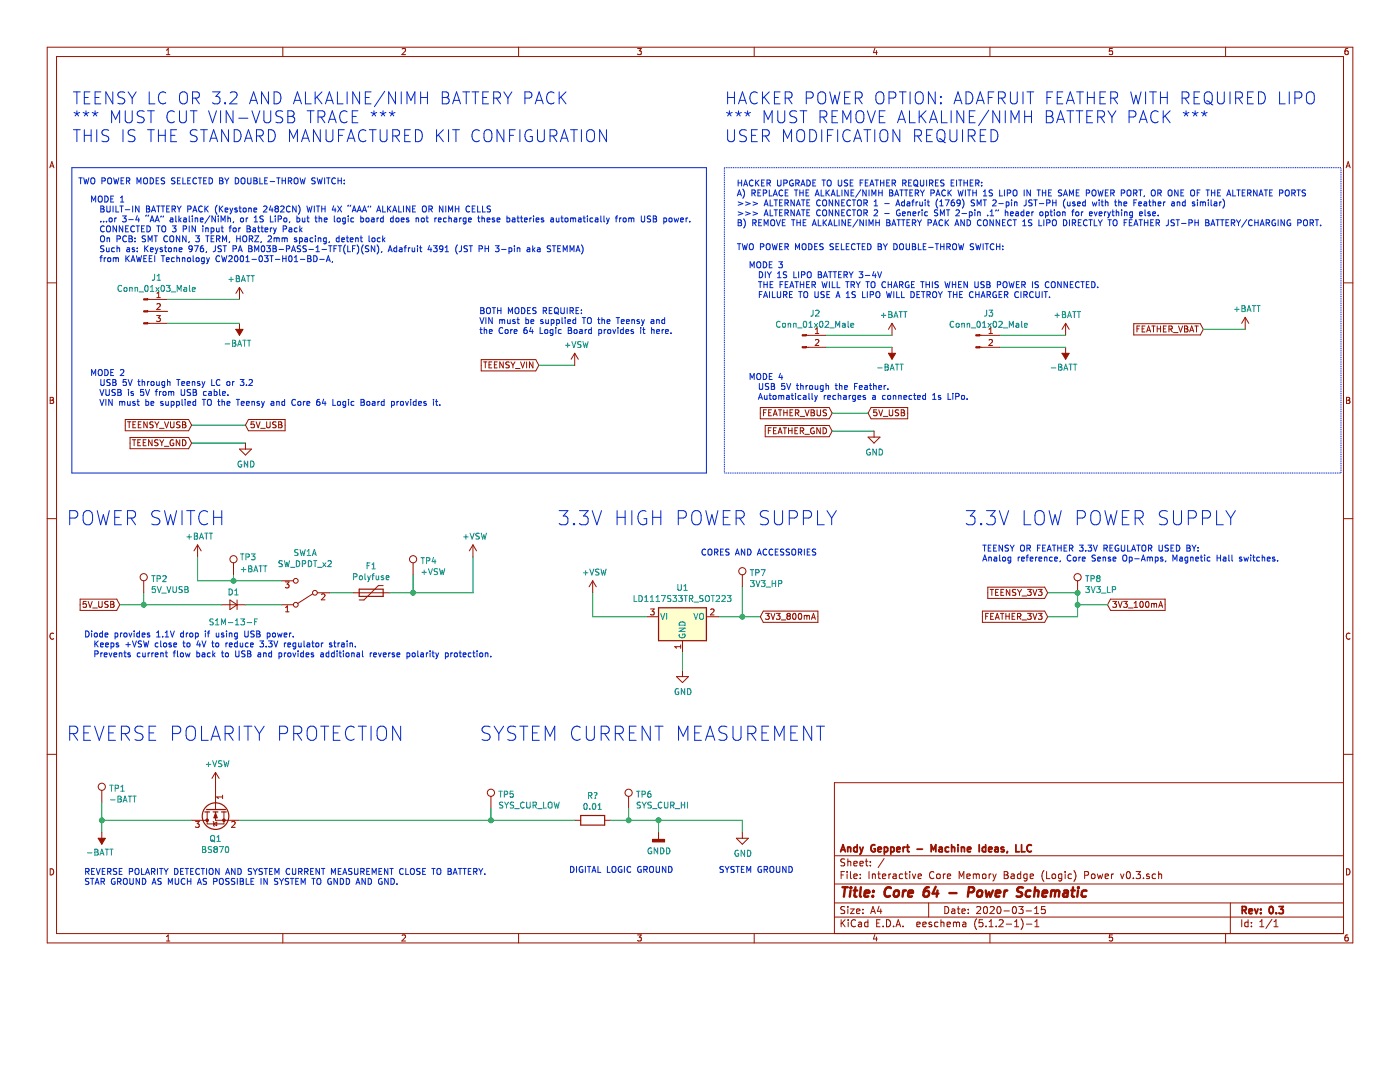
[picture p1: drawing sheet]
<svg xmlns="http://www.w3.org/2000/svg" width="279mm" height="216mm" viewBox="0 0 279 216" stroke-linecap="round" stroke-linejoin="round" font-family="sans-serif">
<g fill="none" stroke="#981200" stroke-width=".2">
<path d="M9.4 9.4h260.6v178.8h-260.6zM11.3 11.3h256.8v175h-256.8zM33.2 10.9h.7M33.2 10l.4-.3v1.2M56.4 9.4v1.9M80.2 9.8l.5-.1 .2 .3-.7 .9h.7M103.5 9.4v1.9M127.2 9.7h.8l-.4 .4 .3 .2v.5l-.1 .1-.6-.1M150.5 9.4v1.9M174.6 9.6l-.3 .9h.8M174.9 10.1v.8M197.6 9.4v1.9"/>
<path d="M222 9.7h-.6v.6l.6-.1v.6l-.2 .1-.4-.1M244.6 9.4v1.9M269 9.7h-.4l-.1 .3-.1 .7 .2 .2 .4-.1v-.6l-.4-.1-.2 .3M9.9 33.5l.5-1.2 .4 1.2M10 33.1h.6M268.7 33.5l.4-1.2 .4 1.2M268.7 33.1h.6M9.4 56.4h1.9M29.5 59.7h4M31.3 59.4h.7M31.3 58.5l.4-.3v1.2M47.8 57.4l-.7 1.1"/>
<path d="M47.8 57.4v2.3M47.8 57.4l.7 1.1M268.1 56.4h1.9M10 79.3h.4l.3 .2-.3 .4 .3 .2-.2 .4h-.5zM10 79.9h.4M29.5 64.5h4M29.5 62.1h4M31.3 63h.7l-.4 .4 .3 .1 .1 .4-.2 .3-.5-.2M31.3 60.7l.5-.1 .2 .3-.7 .9h.7M47.8 64.5v2.4M96 71.8h10.9l.6 1.1-.6 1.1h-10.9zM96.5 72.2h.7"/>
<path d="M96.8 72.2v1.2M97.6 72.8h.4M98.2 72.2h-.6v1.2h.6M98.7 72.8h.4M99.2 72.2h-.5v1.2h.5M100.4 72.2v1.2l-.7-1.2v1.2M101.6 72.3l-.4-.1-.3 .3 .2 .2 .5 .3v.3l-.7 .1M102 72.2l.4 .6M102.4 72.8v.6M102.8 72.2l-.4 .6M102.9 73.5h.9M103.9 72.2l.4 1.2 .4-1.2"/>
<path d="M105.1 72.2v1.2M106.4 72.2v1.2l-.7-1.2v1.2M114.7 70.5l-.7 1.2M114.7 70.5v2.4M114.7 70.5l.7 1.2M160.9 69.3h4M160.9 66.9h4M162.7 66.6h.7M162.7 65.7l.4-.3v1.2M162.7 67.9l.5-.2 .2 .4-.7 .8h.7M178 64.5l-.7 1.2M178 64.5v2.4"/>
<path d="M178 69.3v2.4M178 64.5l.7 1.2M195.6 69.3h3.9M195.6 66.9h3.9M197.4 66.6h.7M197.4 67.9l.4-.2 .3 .4-.8 .8h.8M197.4 65.7l.3-.3v1.2M212.7 64.5l-.7 1.2M212.7 64.5v2.4M212.7 69.3v2.4M212.7 64.5l.7 1.2M226.3 64.6h13.2l.6 1.1-.6 1.1h-13.2z"/>
<path d="M226.9 65.6h.4M227.5 65h-.6v1.2M227.9 65.6h.4M228.5 65h-.6v1.2h.6M228.8 66.2l.4-1.2 .4 1.2M229 65.9h.5M229.9 65h.6M230.2 65v1.2M230.9 65.6h.7M230.9 65v1.2M231.6 65v1.2M232.2 65.6h.4"/>
<path d="M232.8 65h-.6v1.2h.6M233.3 65.7l.6-.1v-.4l-.6-.2v1.2M233.6 65.7l.4 .5M234.2 66.4h.9M235.2 65l.4 1.2 .4-1.2M236.4 65.6h.4M236.4 65h.4l.2 .3-.2 .3 .3 .2-.2 .4h-.5zM237.4 66.2l.4-1.2 .4 1.2M237.5 65.9h.6M238.4 65h.7M238.8 65v1.2M248.5 63.3l-.7 1.2"/>
<path d="M248.5 63.3v2.4M248.5 63.3l.7 1.2M268.7 79.3h.4l.3 .2-.3 .4 .3 .2-.2 .4h-.5zM268.7 79.9h.4M25 83.7h12.6l.6 1.1-.6 1.2h-12.6zM25.5 84.2h.6M25.8 84.2v1.2M26 87.3h11.6l.6 1.1-.6 1.1h-11.6zM26.4 87.7h.7M26.5 84.7h.4M26.8 87.7v1.2M27.1 84.2h-.6v1.2h.6"/>
<path d="M27.5 88.3h.4M27.6 84.7h.4M28.1 87.7h-.6v1.2h.6M28.2 84.2h-.6v1.2h.6M28.6 88.3h.4M29.2 87.7h-.6v1.2h.6M29.4 84.2v1.2l-.7-1.2v1.2M30.4 87.7v1.2l-.7-1.2v1.2M30.6 84.2h-.5l-.2 .1 .1 .4 .5 .2 .1 .2-.2 .3-.5-.1M30.9 84.2l.4 .6M31.3 84.8v.6M31.5 87.8l-.4-.1-.2 .2v.3l.5 .2 .1 .3-.2 .2h-.4"/>
<path d="M31.7 84.2l-.4 .6M31.8 85.5h.9M31.9 87.7l.4 .7M32.3 88.4v.5M32.7 87.7l-.4 .7M32.8 89.1h.9M32.8 84.2l.4 1.2 .4-1.2M34 84.2v.9l.3 .3 .3-.1 .1-.2v-.9M34.6 87.8a.55 .55 0 0 0-.7 .6 .55 .55 0 0 0 .7 .5l.1-.5h-.3M35.9 87.7v1.2l-.7-1.2v1.2M35.9 84.2h-.4l-.3 .2 .1 .3 .6 .2v.3l-.7 .1M36.4 87.7a.6 .6 0 0 1 .7 .6 .6 .6 0 0 1-.7 .6z"/>
<path d="M36.4 84.2h.4l.3 .2-.3 .3 .3 .3-.1 .3-.6 .1zM36.4 84.7h.4M47.8 89.6h2.4l-1.2 1.2zM49 88.4v1.2M49.6 83.7h7.3v2.3h-7.3l-.6-1.2zM50.7 84.2h-.6v.5l.4-.1 .3 .3v.2l-.3 .3-.4-.2M51.1 84.2l.4 1.2 .4-1.2M52 85.5h.9M53.2 84.2v.9l.3 .3 .3-.1 .1-.2v-.9M55.1 84.2h-.4l-.2 .1v.3l.5 .3 .1 .2-.2 .3-.5-.1M55.6 84.2l.6 .1v.2l-.2 .2 .3 .3-.1 .3-.6 .1zM55.6 84.7h.4"/>
<path d="M151.7 81.3h13.8l.6 1.1-.6 1.2h-13.8zM152.4 82.3h.4M152.7 84.9h12.8l.6 1.1-.6 1.1h-12.8zM153 81.8h-.6v1.2M153.3 85.9h.4M153.4 82.3h.4M153.9 85.4h-.6v1.2M154 81.8h-.6v1.2h.6M154.3 83l.4-1.2 .4 1.2M154.4 85.9h.4M154.4 82.6h.6M154.9 85.4h-.5v1.2h.5"/>
<path d="M155.3 86.6l.4-1.2 .4 1.2M155.3 81.8h.7M155.4 86.2h.6M155.7 81.8v1.2M156.3 85.4h.7M156.4 82.3h.7M156.4 81.8v1.2M156.6 85.4v1.2M157.1 81.8v1.2M157.4 85.9h.7M157.4 85.4v1.2M157.7 82.3h.4"/>
<path d="M158.1 85.4v1.2M158.2 81.8h-.5v1.2h.5M158.6 85.9h.4M158.7 82.4l.7-.1v-.4l-.7-.1v1.2M159 82.4l.4 .6M159.2 85.4h-.6v1.2h.6M159.7 83.1h.9M159.7 86l.6-.1 .1-.1-.1-.3-.6-.1v1.2M160 86l.4 .6M160.6 86.7h.9M160.7 81.8l.4 1.2 .4-1.2M161.9 82.3h.4"/>
<path d="M161.9 81.8h.4l.2 .2-.2 .3 .3 .3-.2 .3-.5 .1zM162.4 85.4a.55 .55 0 0 0-.6 .6 .55 .55 0 0 0 .6 .5l.1-.5h-.2M163.1 81.8v1l.2 .2 .3-.1 .2-.1v-1M163.7 85.4v1.2l-.7-1.2v1.2M164.3 85.4a.6 .6 0 0 1 .7 .6 .6 .6 0 0 1-.7 .6zM164.9 81.8h-.4l-.2 .2 .1 .3 .5 .2v.3l-.6 .1M173.2 87.2h2.4l-1.2 1.2zM173.8 81.3h7.3v2.3h-7.3l-.6-1.2zM174.4 86v1.2M175 81.8h-.6l-.1 .5 .5-.1 .2 .3v.3l-.2 .2-.5-.2M175.4 81.8l.4 1.2 .4-1.2M176.3 83.1h.9"/>
<path d="M177.5 81.8v1l.2 .2 .3-.1 .2-.1v-1M179.4 81.8h-.5l-.2 .1v.3l.5 .3 .2 .3-.3 .2-.4-.1M179.9 82.3h.4M179.9 81.8l.5 .1 .1 .2-.2 .2 .3 .3-.2 .3-.5 .1zM9.4 103.5h1.9M16 119.5h7.3l.6 1.2-.6 1.1h-7.3zM28.7 115.9v2.4M39.4 108.7l-.7 1.2M39.4 108.7v2.4M39.4 108.7l.7 1.2M45.9 119.7l1.4 1-1.4 .9zM46.6 112.3v2.4"/>
<path d="M47.3 119.7v1.9M56.2 115.9h2.3M56.9 116.1h.8l-.4 .5 .3 .1 .1 .4-.3 .2-.5-.1M62.4 118.5l-3 1.9M63.3 118.3h2.4M64.2 118.6l.4-.1 .3 .3-.8 .9h.8M70.5 118.3h7.2M76.5 116.8h-1l-2.9 2.9h-.9M82.4 112.3v2.4M94.4 108.7l-.7 1.2M94.4 108.7v2.4M94.4 108.7l.7 1.2"/>
<path d="M118.3 115.9l-.7 1.2M118.3 115.9v2.4M118.3 115.9l.7 1.2M148.2 114.7v2.4M197.1 117.2h11.4l.6 1.1-.6 1.1h-11.4zM197.6 117.6h.7M197.9 117.6v1.2M198.7 118.2h.4M199.3 117.6h-.6v1.2h.6M199.8 118.2h.4M200.3 117.6h-.5v1.2h.5M201.5 117.6v1.2l-.7-1.2v1.2"/>
<path d="M202.7 117.7l-.4-.1-.3 .3 .2 .2 .5 .3v.3l-.7 .1M203.1 117.6l.4 .6M203.5 118.2v.6M203.9 117.6l-.4 .6M204 118.9h.9M205.1 117.6h.7l-.4 .5 .3 .1 .1 .4-.2 .2-.5-.1M206.1 117.6l.4 1.2 .4-1.2M207.2 117.6h.8l-.4 .5 .3 .1v.5l-.2 .1-.5-.1M215.1 115.9v2.4M221.6 119.5h10.9v2.3h-10.9l-.6-1.1zM268.1 103.5h1.9M10.7 126.4a.54 .54 0 0 0-.7 .5 .54 .54 0 0 0 .7 .5"/>
<path d="M17.2 120h-.6v.6l.2-.1 .4 .1v.5l-.2 .1-.4-.1M17.6 120l.4 1.2 .4-1.2M18.5 121.3h.9M19.7 120v1l.2 .2h.4l.1-.2v-1M21.6 120.1l-.5-.1-.2 .2 .1 .3 .5 .2v.4l-.6 .1M22.1 120h.4l.2 .2-.2 .4 .3 .2-.1 .4h-.6zM22.1 120.6h.4M44.2 120.7h4.8M56.2 120.7h2.3M57 122.1h.7M57 121.2l.4-.3v1.2M129 123.1h2.4"/>
<path d="M129.8 121.5h.8l-.4 .5 .3 .1 .1 .4-.3 .2-.5-.1M135 135h2.4l-1.2 1.2zM135.8 128.7v.7M135.8 129h-1.1l.3 .4M136.2 127.8v2.4M136.2 133.8v1.2M141 123.1h2.4M141.8 121.6l.5-.1 .2 .3-.7 .9h.7M152.3 121.9h10.9v2.3h-10.9l-.6-1.1zM152.8 122.4h.7l-.4 .4 .4 .2v.4l-.2 .2-.5-.1M153.9 122.4l.4 1.2 .4-1.2M154.9 122.4h.8l-.4 .4 .3 .2v.5l-.1 .1-.6-.1"/>
<path d="M155.9 123.7h.9M157.3 122.9l-.3-.2 .3-.3h.2l.2 .2-.2 .3M157.3 122.9l-.3 .2v.3l.3 .2 .3-.1 .1-.1v-.3l-.2-.2M157.3 122.9h.2M158.3 122.5l.2-.1a.65 .65 0 0 1 .4 .6 .65 .65 0 0 1-.4 .6l-.3-.5zM159.4 122.5l.2-.1a.63 .63 0 0 1 .4 .6 .63 .63 0 0 1-.4 .6l-.3-.5zM160.5 122.8v.8M160.5 122.9l.4-.1 .1 .2M161 123l.2-.2h.3v.8M161 123v.6M161.9 123.6l.4-1.2 .4 1.2M162.1 123.3h.5"/>
<path d="M196.1 121.9h12.4l.6 1.2-.6 1.1h-12.4zM196.7 123h.4M197.3 122.4h-.6v1.2M197.7 123h.4M198.3 122.4h-.6v1.2h.6M198.6 123.6l.4-1.2 .4 1.2M198.7 123.3h.6M199.6 122.4h.7M200 122.4v1.2M200.7 123h.7M200.7 122.4v1.2M201.4 122.4v1.2"/>
<path d="M202 123h.4M202.6 122.4h-.6v1.2h.6M203.1 123h.5l.2-.2-.1-.3-.6-.1v1.2M203.3 123l.5 .6M204 123.7h.9M205.1 122.4h.7l-.4 .4 .3 .2 .1 .4-.2 .2-.5-.1M206.1 122.4l.4 1.2 .4-1.2M207.2 122.4h.8l-.4 .4 .3 .2v.5l-.2 .1-.5-.1M222.1 120h.7l-.4 .5 .4 .1v.4l-.2 .2-.5-.1M223.2 120l.4 1.2 .3-1.2M224.2 120h.8l-.4 .5 .3 .1v.5l-.1 .1-.6-.1M225.2 121.3h.9"/>
<path d="M226.3 121.2h.7M226.3 120.3l.4-.3v1.2M227.6 120.1l.2-.1a.65 .65 0 0 1 .4 .6 .65 .65 0 0 1-.4 .6l-.3-.5zM228.7 120.1l.2-.1a.63 .63 0 0 1 .4 .6 .63 .63 0 0 1-.4 .6l-.3-.5zM229.8 120.4v.8M229.8 120.5l.4-.1 .1 .2M230.3 120.6l.2-.2 .3 .1v.7M230.3 120.6v.6M231.2 121.2l.4-1.2 .4 1.2M231.4 120.9h.5M269.4 126.4a.54 .54 0 0 0-.7 .5 .54 .54 0 0 0 .7 .5M9.4 150.5h1.9"/>
<path d="M20.3 157.7v2.4M43 154.1v7.4M43 154.1l-.7 1.2M43 154.1l.7 1.2M44.4 158.7v.7M44.4 159h-1.2l.4 .4M98 158.9v2.4M125.5 158.9v2.4M268.1 156.2h-101.6v30.1M268.1 150.5h1.9M10 173.4a.62 .62 0 0 1 .7 .6 .62 .62 0 0 1-.7 .6zM20.3 166.1v2.4"/>
<path d="M38.2 163.7h3.1M39 163.9h.8l-.4 .5 .3 .1 .1 .4-.3 .2-.5-.1M41.3 162v2.4h3.4v-2.4M42.5 163.9l.3 1M42.7 164.4l.6-.4v.8zM43 162v1.7h4.8M46.2 164l.5-.1 .2 .3-.7 .9h.7M114.7 163.7h1.2M120.7 163.7h1.2M131.4 166.1v1.4M147 167.3h2.3l-1.1 1.2zM148.2 166.1v1.2"/>
<path d="M166.5 176.4h101.6M166.5 170.8h101.6M167.9 174.6h.4M168.5 173.9h-.6v1.4M168.6 171.4h-.5l-.3 .2 .1 .4 .6 .3v.4l-.2 .1-.5-.1M169.1 173.9v.2M169.1 174.4v.9M169.2 171.4v1.4M169.2 172l.2-.1h.3l.1 .9M169.7 173.9v1.2l.2 .2M170.4 174.9l.7-.2-.1-.2-.4-.1-.2 .2 .1 .6h.5M170.4 172.3l.7-.1-.1-.3h-.4l-.2 .1 .1 .7h.5"/>
<path d="M171.6 172.3l.7-.1-.1-.3h-.4l-.2 .1 .1 .7h.5M171.7 175.2v.1M171.7 174.5v.1M172.7 171.9h.5M172.9 171.4v1.2l.3 .2M173.4 173.9v1.4M173.7 172.7v.1M173.7 171.9v.1M174.1 174.5l.2-.1 .3 .1 .1 .8M174.1 174.4v.9M175.2 174.4h.5M175.4 173.9v1.2l.3 .2"/>
<path d="M176.1 174.9l.7-.2-.1-.2-.4-.1-.2 .2 .1 .6h.5M176.4 171.3l-1.2 1.8M177.4 174.4v.9M177.8 174.4l-.4 .3M178.3 174.5h.5l.1 .8M178.9 174.7l-.7 .3 .2 .3 .5-.1M180.1 174.5l-.4-.1-.2 .3v.5l.2 .1 .4-.1M180.6 174.4h.5M180.7 173.9v1.2l.4 .2M181.6 173.9v.2M181.6 174.4v.9M182.1 174.4l.3 .9 .4-.9"/>
<path d="M183.2 174.9l.7-.2-.1-.2-.4-.1-.2 .2 .1 .6h.5M186.4 174.1a.67 .67 0 0 0-1 .4 .67 .67 0 0 0 .7 .8l.3-.1M187 174.5l.2-.1 .4 .1v.7l-.2 .1-.4-.1zM188.3 174.4v.9M188.7 174.4l-.4 .3M189.1 174.9l.6-.2v-.2l-.4-.1-.2 .2v.6h.6M191.4 175.3v-1.4l.5 1 .5-1v1.4M193 174.9l.6-.2v-.2l-.4-.1-.2 .2v.6h.6M194.2 174.5l.5-.1 .1 .2M194.2 174.4v.9M194.8 174.6l.2-.2 .4 .1v.8M194.8 174.6v.7"/>
<path d="M196.1 174.5l.2-.1 .4 .1v.7l-.2 .1-.4-.1zM197.4 174.4v.9M197.8 174.4l-.4 .3M198.1 174.4l.4 .9M198.5 175.3l-.4 .5M198.8 174.4l-.3 .9M200.4 174.6h.5M200.4 173.9h.5l.2 .3-.2 .4 .2 .1 .1 .4-.2 .2h-.6zM201.8 174.5h.6v.8M202.4 174.7l-.7 .3 .3 .3 .4-.1M203.7 174.5l-.4-.1-.3 .3 .2 .5h.5M203.7 173.9v1.4"/>
<path d="M205 174.5l-.4-.1-.3 .3 .1 .5 .2 .1 .4-.1M205 174.4v1.1l-.3 .3-.3-.1M205.6 174.9l.7-.2-.1-.2-.4-.1-.2 .2v.6h.6M208.3 173.7a1.61 1.61 0 0 0 0 2.2M208.9 173.9v1.4h.6M210 174.5l.2-.1 .4 .1v.7l-.2 .1-.4-.1zM211.9 174.5l-.4-.1-.3 .3 .1 .5 .2 .1 .4-.1M211.9 174.4v1.1l-.3 .3-.3-.1M212.6 173.9v.2M212.6 174.4v.9M213.8 174.5l-.4-.1-.2 .3v.5l.2 .1 .4-.1M214.3 173.7a1.61 1.61 0 0 1 0 2.2"/>
<path d="M216.5 174.7l.6-.1 .1-.5-.2-.2h-.5v1.4M217.9 174.5l.4-.1 .2 .3v.4l-.2 .2-.4-.1-.1-.1zM219 174.4l.3 .9 .2-.6 .3 .6 .3-.9M220.6 174.9l.6-.2-.1-.2-.4-.1-.1 .2v.6h.5M221.8 174.4v.9M222.2 174.4l-.4 .3M223.6 174.4l.4 .9 .3-.9M225 174l.1-.1a.75 .75 0 0 1 .5 .7 .75 .75 0 0 1-.5 .7 .94 .94 0 0 1-.1-1.3zM226.2 175.2v.1M226.7 173.9h.9l-.5 .6 .4 .1v.6l-.2 .1-.6-.1M228.2 175.2v.1M229.3 174.5l-.3-.1-.2 .2 .1 .2 .4 .1v.3h-.5"/>
<path d="M230.6 174.5l-.4-.1-.3 .3 .1 .5 .2 .1 .4-.1M231.2 174.5l.2-.1 .4 .1v.8M231.2 173.9v1.4M268.7 173.4a.62 .62 0 0 1 .7 .6 .62 .62 0 0 1-.7 .6zM33.2 186.9l.4-.3v1.2M33.2 187.8h.7M56.4 186.3v1.9M80.2 186.6h.5l.2 .3-.7 .9h.7M103.5 186.3v1.9M127.2 186.6h.8l-.4 .4 .3 .1v.5l-.1 .2-.6-.2M150.5 186.3v1.9M166.5 183h101.6"/>
<path d="M166.5 180.2h101.6M167.9 183.5v1.4M168.1 184.1l.6 .8M168.6 181l-.5-.1-.3 .2 .1 .4 .6 .3v.4l-.2 .1-.5-.1M168.7 183.5l-.8 .8M169.2 180.9v.1M169.2 181.4v.9M169.3 183.5v.2M169.3 184v.9M169.7 181.4h.8l-.8 .9h.8M170.7 183.7a.56 .56 0 0 0-.7-.1 .56 .56 0 0 0-.1 .7 .53 .53 0 0 0 .2 .6 .53 .53 0 0 0 .6-.1M170.9 181.8l.7-.1-.1-.3h-.4l-.2 .2 .1 .6h.5"/>
<path d="M171.4 184.1h.5l.1 .8M172 184.3l-.5 .1-.2 .2 .2 .3h.5M172.2 182.2v.1M172.2 181.4v.2M173.2 184.1l-.4-.1-.3 .3 .1 .5 .2 .1h.4M173.2 183.5v1.4M173.8 182.3l.4-1.4 .5 1.4M173.9 181.9h.7M174.6 186.5l-.3 .9h.8M174.9 187v.8M175 184.2h.4M175.4 180.8l-.3 1h.9"/>
<path d="M175.6 183.5h-.6v1.4h.6M175.8 181.4v.9M176.3 184.8v.1M176.9 183.5a.71 .71 0 0 1 .8 .7 .71 .71 0 0 1-.8 .7zM178.3 184.8v.1M178.8 184.9l.5-1.4 .4 1.4M178.9 184.5h.7M180.2 184.8v.1M183 184.5l.6-.2v-.2l-.4-.1-.2 .2v.7h.6M184.2 184.5l.6-.2v-.2l-.4-.1-.2 .2v.7h.6M185.3 180.2v2.8M185.9 184.1l-.3-.1-.2 .2 .1 .2 .4 .1v.4h-.5"/>
<path d="M187.2 184.1l-.4-.1-.3 .3 .1 .5 .2 .1h.4M187.8 184.1l.2-.1 .3 .1 .1 .8M187.8 183.5v1.4M188.6 180.9a.71 .71 0 0 1 .8 .7 .71 .71 0 0 1-.8 .7zM189 184.5l.7-.2-.1-.2-.4-.1-.2 .2 .1 .7h.5M190 181.4h.5l.1 .9M190.3 184.1l.4-.1 .2 .2M190.3 184v.9M190.6 181.7l-.5 .1-.2 .2 .2 .3 .5-.1M190.9 184.2l.2-.2 .3 .1 .1 .8M190.9 184.2v.7M191 181.4h.6"/>
<path d="M191.2 180.9v1.2l.4 .2M192 181.8l.6-.1v-.3h-.4l-.2 .2v.6h.6M192.2 184.1h.5l.1 .8M192.8 184.3l-.5 .1-.2 .2 .2 .3h.5M193.2 182.2v.1M193.2 181.4v.2M194.9 181l.6-.1 .2 .4-.8 1h.8M194.9 183.3a1.61 1.61 0 0 0 0 2.2M196.1 183.5h-.7v.7l.7-.1 .1 .2-.1 .5-.2 .1-.5-.1M196.4 181l.3-.1a.8 .8 0 0 1-.1 1.4l-.2-.1-.1-.4zM196.8 184.8v.1M197.4 183.9l.4-.4v1.4"/>
<path d="M197.4 184.9h.8M197.6 186.3v1.9M197.6 181l.5-.1 .3 .4-.9 1h.9M198.8 184.8v.1M199.1 181l.2-.1a.75 .75 0 0 1 .5 .7 .75 .75 0 0 1-.5 .7 .94 .94 0 0 1-.2-1.3zM199.4 183.7l.6-.2 .2 .4-.9 1h.9M200.4 181.8h1M200.8 184.4h1.1M202.2 181l.2-.1a.75 .75 0 0 1 .5 .7 .75 .75 0 0 1-.5 .7l-.4-.5zM202.5 184.9h.8M202.5 183.9l.4-.4v1.4M203.3 180.9h.9l-.5 .5 .4 .2v.6l-.2 .1-.6-.1"/>
<path d="M203.8 183.3a1.61 1.61 0 0 1 0 2.2M204.8 181.8h1.1M204.9 184.4h1M206.5 182.3h.8M206.5 181.3l.4-.4v1.4M206.5 184.9h.8M206.5 183.9l.4-.4v1.4M208.6 180.9h-.7l-.1 .7 .7-.1 .1 .2v.5l-.3 .1-.5-.1M222 186.6h-.6v.5h.6v.5l-.2 .2-.4-.2M244.6 186.3v1.9M245.5 180.2v6.1M247.8 183.5v1.4"/>
<path d="M249.1 184.1l-.4-.1-.3 .3 .1 .6h.6M249.1 183.5v1.4M249.8 184.8v.1M249.8 184.1v.1M251.4 184.9h.8M251.4 183.9l.4-.4v1.4M253.8 183.4l-1.2 1.9M254.2 184.9h.9M254.2 183.9l.4-.4v1.4M269 186.6h-.4l-.1 .2-.1 .7 .2 .3 .4-.2v-.5l-.4-.1-.2 .2"/>
<circle cx="28.7" cy="115.2" r=".72"/>
<circle cx="46.6" cy="111.6" r=".72"/>
<circle cx="59" cy="115.9" r=".48"/>
<circle cx="62.8" cy="118.3" r=".48"/>
<circle cx="82.4" cy="111.6" r=".72"/>
<circle cx="148.2" cy="114" r=".72"/>
<circle cx="215.1" cy="115.2" r=".72"/>
<circle cx="59" cy="120.7" r=".48"/>
<circle cx="20.3" cy="157" r=".72"/>
<circle cx="98" cy="158.2" r=".72"/>
<circle cx="125.5" cy="158.2" r=".72"/>
</g>
<g fill="none" stroke="#009596" stroke-width=".2">
<path d="M24.3 57.1a.54 .54 0 0 0-.8 .4 .54 .54 0 0 0 .7 .6l.1-.1M24.8 57.5l.2-.1 .3 .1-.1 .6-.4-.1zM25.9 57.5l.4-.1 .1 .7M25.9 57.4v.7M27 57.5l.4-.1 .1 .7M27 57.4v.7M27.7 58.3h1M29 57.1l.2-.2a.65 .65 0 0 1 .4 .6 .65 .65 0 0 1-.4 .6l-.3-.4zM30 58.1h.7M30 57.3l.4-.4v1.2M30.9 54.7v.9l-.2 .3h-.3M31.1 57.4l.6 .7"/>
<path d="M31.4 55.9h.6M31.4 55.1l.3-.4v1.2M31.7 57.4l-.6 .7M32.2 57.1l.2-.2a.63 .63 0 0 1 .4 .6 .63 .63 0 0 1-.4 .6l-.3-.4zM33.2 56.9h.8l-.4 .5 .3 .1 .1 .4-.3 .2-.5-.1M34.2 58.3h.9M35.4 58.1v-1.2l.4 .9 .4-.9v1.2M36.7 57.4h.5l.1 .7M37.3 57.6l-.6 .3v.2h.6M37.8 56.9v1.1l.2 .1M38.4 57.7l.6-.1-.1-.2h-.4l-.1 .1 .1 .6h.4M45.7 55.8h.9"/>
<path d="M46.1 55.3v.9M47.1 55l.6 .1 .1 .2-.2 .3 .2 .2-.1 .4h-.6zM47.1 55.6h.5M48.2 56.2l.4-1.2 .4 1.2M48.3 55.9h.5M49.2 55h.7M49.5 55v1.2M50.1 55h.7M50.4 55v1.2M44.9 68.6h.9M46.4 67.9l.6 .1v.2l-.2 .3 .3 .2-.1 .3-.6 .1zM46.4 68.5h.4"/>
<path d="M47.4 69.1l.4-1.2 .4 1.2M47.5 68.7h.6M48.5 67.9h.6M48.8 67.9v1.2M49.4 67.9h.6M49.7 67.9v1.2M112.8 68.9h.9M113.3 68.4v.9M114.1 68.2l.4 1.1 .4-1.1M116 68.2h-.5l-.2 .1v.3l.5 .2 .2 .3-.3 .2h-.4M116.3 68.2l.3 1.1 .3-.8 .2 .8 .3-1.1M155.7 64.2a.54 .54 0 0 0-.7 .5 .54 .54 0 0 0 .6 .6l.1-.1"/>
<path d="M156.2 64.6l.2-.1 .3 .1v.7l-.5-.1zM157.3 64.6h.5v.7M157.3 64.5v.8M158.4 64.6h.4l.1 .7M158.4 64.5v.8M159.2 65.4h.9M160.4 64.2l.2-.1a.65 .65 0 0 1 .4 .6 .65 .65 0 0 1-.4 .6l-.3-.4zM161.4 65.3h.7M161.4 64.4l.4-.3v1.2M162.3 61.9v.9l-.2 .2-.3 .1M162.5 64.5l.7 .8M162.8 62l.4-.1 .3 .3-.8 .9h.8"/>
<path d="M163.2 64.5l-.7 .8M163.7 64.2l.1-.1a.63 .63 0 0 1 .4 .6 .63 .63 0 0 1-.4 .6l-.3-.4zM164.7 64.2l.4-.1 .3 .3-.8 .9h.8M165.6 65.4h.9M166.8 65.3v-1.2l.4 .9 .4-.9v1.2M168.2 64.6h.4l.1 .7M168.7 64.8l-.6 .2 .1 .3h.5M169.3 64.1v1l.1 .2M169.8 64.9l.6-.1-.1-.2-.3-.1-.2 .2 .1 .6h.4M175.2 73.4h.9M175.9 62.9h.9M176.3 62.5v.9"/>
<path d="M176.6 72.7l.6 .1 .1 .2-.3 .2 .3 .3-.1 .3-.6 .1zM176.6 73.2h.4M177.4 62.2l.5 .1 .1 .2-.2 .3 .2 .2-.1 .3-.5 .1zM177.4 62.8h.4M177.7 73.9l.3-1.2 .4 1.2M177.8 73.5h.5M178.4 63.4l.4-1.2 .4 1.2M178.5 63h.6M178.7 72.7h.7M179 72.7v1.2M179.4 62.2h.7M179.6 72.7h.7"/>
<path d="M179.8 62.2v1.2M179.9 72.7v1.2M180.3 62.2h.7M180.7 62.2v1.2M190.3 64.2a.54 .54 0 0 0-.7 .5 .54 .54 0 0 0 .7 .6v-.1M190.9 64.6l.1-.1 .4 .1-.1 .7-.4-.1zM192 64.6h.4l.1 .7M192 64.5v.8M193 64.6h.5v.7M193 64.5v.8M193.8 65.4h.9M195.1 64.2l.1-.1a.65 .65 0 0 1 .4 .6 .65 .65 0 0 1-.4 .6l-.2-.4z"/>
<path d="M196.1 65.3h.7M196.1 64.4l.3-.3v1.2M196.9 61.9v.9l-.1 .2-.3 .1M197.2 64.5l.6 .8M197.4 61.9h.7l-.4 .4 .3 .2 .1 .4-.2 .2-.5-.1M197.8 64.5l-.6 .8M198.3 64.2l.2-.1a.63 .63 0 0 1 .4 .6 .63 .63 0 0 1-.4 .6l-.3-.4zM199.3 64.2l.5-.1 .2 .3-.7 .9h.7M200.2 65.4h.9M201.4 65.3v-1.2l.4 .9 .4-.9v1.2M202.8 64.6h.5v.7M203.3 64.8l-.5 .2v.3h.5"/>
<path d="M203.9 64.1v1l.2 .2M204.4 64.9l.6-.1v-.2l-.4-.1-.2 .2 .1 .6h.5M209.8 73.4h.9M210.5 62.9h.9M211 62.5v.9M211.3 72.7l.6 .1v.2l-.2 .2 .3 .3-.1 .3-.6 .1zM211.3 73.2h.4M212 62.2l.6 .1v.2l-.2 .3 .3 .2-.1 .3-.6 .1zM212 62.8h.4M212.3 73.9l.4-1.2 .4 1.2M212.4 73.5h.6M213 63.4l.4-1.2 .4 1.2"/>
<path d="M213.1 63h.6M213.3 72.7h.7M213.7 72.7v1.2M214.1 62.2h.6M214.2 72.7h.7M214.4 62.2v1.2M214.6 72.7v1.2M215 62.2h.7M215.3 62.2v1.2M246.4 61.7h.9M246.8 61.3v.9M247.9 61l.5 .1 .1 .2-.2 .3 .2 .2-.1 .3-.5 .1z"/>
<path d="M247.9 61.6h.4M248.9 62.2l.4-1.2 .4 1.2M249 61.8h.6M249.9 61h.7M250.3 61v1.2M250.8 61h.7M251.2 61v1.2M48.2 92.1a.55 .55 0 0 0-.7 .5 .55 .55 0 0 0 .7 .5v-.4h-.2M49.4 92v1.2l-.7-1.2v1.2M50 92a.6 .6 0 0 1 .7 .6 .6 .6 0 0 1-.7 .6zM173.6 89.7a.55 .55 0 0 0-.7 .5 .55 .55 0 0 0 .7 .6l.1-.5h-.2M174.9 89.6v1.2l-.7-1.2v1.2"/>
<path d="M175.5 89.6a.6 .6 0 0 1 .6 .6 .6 .6 0 0 1-.6 .6zM30.3 114.9h.6M30.6 114.9v1.2M31 117h-.6v.6l.1-.1 .5 .1v.5l-.2 .1-.4-.1M31.4 115.5l.6-.1v-.4l-.6-.1v1.2M31.4 117l.4 1.2 .4-1.2M32.3 118.4h.9M32.5 115l.4-.1 .3 .3-.8 .9h.8M33.3 117l.4 1.2 .4-1.2M34.5 117v1l.2 .2h.4l.1-.2v-1M36.4 117.1l-.5-.1-.1 .2v.4l.5 .1 .1 .3-.2 .2h-.5M36.9 117l.6 .2v.2l-.2 .2 .3 .2-.1 .4h-.6z"/>
<path d="M36.9 117.6h.4M37.3 107.1h.9M37.8 106.7v.9M38.8 106.4l.6 .1v.2l-.2 .3 .3 .2-.1 .3-.6 .1zM38.8 107h.4M39.8 107.6l.4-1.2 .4 1.2M39.9 107.2h.6M40.8 106.4h.7M41.2 106.4v1.2M41.7 106.4h.7M42.1 106.4v1.2M45.7 117.5a.6 .6 0 0 1 .7 .6 .6 .6 0 0 1-.7 .6z"/>
<path d="M46.8 118.7h.7M46.8 117.9l.4-.4v1.2M48 110.5h.7M48.2 113.6h.9M48.3 110.5v1.2M48.6 113.2v.9M49.1 111.1l.6-.1v-.4l-.6-.1v1.2M49.6 112.9l.6 .1 .1 .2-.3 .3 .3 .2-.1 .4h-.6zM49.6 113.5h.4M50.2 110.5h.7l-.4 .5 .3 .1 .1 .4-.2 .2-.5-.1M50.7 114.1l.3-1.2 .4 1.2M50.8 113.8h.5"/>
<path d="M51.7 112.9h.7M52 112.9v1.2M52.6 112.9h.7M52.9 112.9v1.2M56.3 112l-.4-.1-.2 .2 .1 .3 .5 .2v.4l-.2 .1-.4-.1M56.8 111.9l.2 1.2 .3-.9 .2 .9 .3-1.2M57.9 113.2h1M59.1 111.9a.6 .6 0 0 1 .7 .6 .6 .6 0 0 1-.7 .6zM59.5 109.7h-.5l-.2 .2 .1 .3 .5 .2v.3l-.6 .1M59.9 109.7l.3 1.2 .2-.9 .2 .9 .3-1.2M60.3 112.5h.6l.1-.5-.7-.1v1.2M61.3 110.9h.7"/>
<path d="M61.3 110l.3-.3v1.2M61.5 111.9a.6 .6 0 0 1 .7 .6 .6 .6 0 0 1-.7 .6zM62.3 110.9l.4-1.2 .4 1.2M62.4 110.5h.6M62.6 111.9h.6M62.9 111.9v1.2M63.3 113.2h1M64.4 112.3l.6 .8M65 112.3l-.6 .8M65.5 112l.4-.1 .2 .3-.7 .9h.7M70.6 115.1h.5l.2-.2-.1-.3-.6-.1v1.2M71.8 114.9l.5 .1-.1 .6h-.4z"/>
<path d="M72.8 114.5v1l.2 .2M73.3 112.9h.4M73.4 114.9l.2 .8M73.6 115.7l-.2 .4M73.8 112.3h-.5v1.2M73.9 114.9l-.3 .8M74.2 114.9h.5M74.2 113.5h.7M74.2 112.6l.4-.3v1.2M74.7 114.5l-.3 .2v1M75.1 114.9v.7h.5M75.6 114.9v.8"/>
<path d="M76.5 114.9h-.2l-.2 .2v.1l.4 .1v.3h-.4M77.1 115.3l.5-.1v-.3h-.4l-.1 .2v.5h.5M84 111.3h.7M84.2 114.2h.9M84.4 111.3v1.2M84.7 113.7v1M85.1 111.9l.6-.1v-.4l-.6-.1v1.2M85.5 113.5l.4 1.2 .4-1.2M86.5 111.2l-.3 .9h.8M86.8 111.7v.8M87.3 113.5h-.4l-.2 .1v.3l.5 .2 .1 .3-.2 .3-.5-.1M87.7 113.5l.3 1.2 .2-.9 .3 .9 .2-1.2"/>
<path d="M92.5 107.1h.9M93 106.7v.9M93.8 106.4l.4 1.2 .4-1.2M95.7 106.5l-.5-.1-.2 .1v.3l.5 .3 .2 .3-.3 .2-.4-.1M96 106.4l.3 1.2 .3-.9 .2 .9 .3-1.2M116.4 114.3h.9M116.9 113.8v.9M117.7 113.6l.4 1.1 .4-1.1M119.5 113.6h-.4l-.2 .1v.3l.5 .2 .1 .3-.2 .2h-.4M119.9 113.6l.3 1.1 .3-.8 .2 .8 .3-1.1M126.6 118.8v1.2h.5M127.5 118.8a.6 .6 0 0 1 .7 .6 .6 .6 0 0 1-.7 .6z"/>
<path d="M128.7 119.2l.3-.4v1.2M129.8 119.2l.3-.4v1.2M130.9 119.2l.4-.4v1.2M132 118.8h.8l-.5 1.2M133.9 118.9l-.5-.1-.1 .2v.4l.5 .2 .1 .2-.2 .2h-.5M134.3 118.8h.7l-.4 .5 .4 .1v.4l-.2 .2-.5-.1M135.3 116.6v1l.2 .2h.3l.2-.2v-1M135.4 118.8h.8l-.4 .5 .3 .1v.6l-.7-.1M136.5 117.8h.7M136.5 116.9l.3-.3v1.2M136.5 118.8h.7M136.8 118.8v1.2"/>
<path d="M137.6 119.5l.6-.1v-.4l-.6-.2v1.2M137.9 119.5l.4 .5M140.3 118.9l-.4-.1-.2 .2v.4l.6 .2v.2l-.2 .2h-.5M140.8 119l.3-.2 .3 .1a.73 .73 0 0 1-.1 1.1l-.5-.1zM141.9 118.8h.7M142.2 118.8v1.2M142.9 119l.5-.2 .2 .4-.7 .8h.7M144.1 119l.4-.2 .3 .4-.8 .8h.8M145.1 118.8h.8l-.4 .5 .3 .1v.6l-.7-.1M149.7 113.7h.7M149.8 115.8h.7l-.4 .5 .4 .1-.1 .6-.6-.1M150.1 113.7v1.2"/>
<path d="M150.8 114.3l.6-.1v-.4l-.6-.1v1.2M150.9 115.8l.4 1.2 .4-1.2M151.9 113.7h.8l-.5 1.2M152 115.8h.7l-.4 .5 .3 .1 .1 .4-.2 .2-.5-.1M152.9 117.2h.9M154.1 115.8v1.2M154.1 116.4h.7M154.8 115.8v1.2M155.4 116.5l.5-.1 .1-.4-.6-.2v1.2M216.6 114.9h.7M216.7 117h.7l-.4 .5 .4 .1-.1 .6h-.5l-.1-.1M217 114.9v1.2"/>
<path d="M217.7 115.5l.7-.1v-.4l-.7-.1v1.2M217.8 117l.4 1.2 .4-1.2M218.9 117h.7l-.4 .5 .3 .1 .1 .4-.2 .2-.5-.1M219.1 115.4l-.2-.2 .2-.3h.2l.2 .2-.2 .3M219.1 115.4l-.2 .2v.2l.2 .3 .3-.1 .1-.2v-.2l-.2-.2M219.1 115.4h.2M219.8 118.4h.9M221 117v1.2h.6M222 117.7l.6-.1v-.4l-.6-.2v1.2M42.5 123.6l-.4-.1-.2 .1v.3l.5 .3 .1 .3-.2 .2-.4-.1M43 124.7h.7M43 123.8l.3-.3v1.2"/>
<path d="M44.2 124.7v-1.2l.4 .9 .4-.9v1.2M45.6 124.2h.9M47 124.7h.7M47 123.8l.3-.3v1.2M48.1 123.5h.7l-.4 .4 .3 .2v.5h-.6M49.3 124.2h.9M50.8 124.1h.4M51.4 123.5h-.6v1.2M128.7 120h.6M129.8 120h.7M130.9 120h.7M131.9 122.4l.4 1.2 .4-1.2"/>
<path d="M133 122.4v1.2M135.4 137.5a.55 .55 0 0 0-.7 .5 .55 .55 0 0 0 .7 .5l.1-.4h-.3M135.5 125.3h1.2l-1.2 .7h1.2M135.6 126.6a.54 .54 0 0 0 .5 .7 .54 .54 0 0 0 .5-.8h-.4v.3M135.7 124.2a.63 .63 0 0 1 .7-.1 .63 .63 0 0 1 .3 .7h-1.2zM136.7 137.4v1.2l-.7-1.2v1.2M137.2 137.4a.6 .6 0 0 1 .7 .6 .6 .6 0 0 1-.7 .6zM138.5 122.4l.4 1.2 .4-1.2M138.5 120.1h.9M139.7 122.6l.2-.2a.41 .41 0 0 1 .5 .4v.6l-.5 .2-.2-.2zM21.9 156.7h.7M22.1 159.6h.9"/>
<path d="M22.3 156.7v1.2M23 157.3l.6-.1v-.4l-.6-.1v1.2M23.5 158.9l.6 .1 .1 .2-.3 .2 .3 .2-.1 .4-.6 .1zM23.5 159.4h.4M24.1 157.9h.7M24.1 157l.4-.3v1.2M24.7 159.7h.5M25.6 158.9h.7M25.9 158.9v1.2M26.5 158.9h.7M26.8 158.9v1.2M41.2 152.5h.9"/>
<path d="M41.6 152.1v.9M42.4 151.8l.4 1.2 .5-1.2M44.3 151.9l-.5-.1-.2 .1v.3l.6 .3 .1 .3-.3 .2-.4-.1M44.7 151.8l.3 1.2 .2-.9 .2 .9 .3-1.2M99.5 157.9h.7M99.9 157.9v1.2M100.6 158.5l.7-.1v-.4l-.7-.1v1.2M102.4 157.9h-.6v.5l.4-.1 .3 .3v.3l-.3 .2-.4-.1M117.4 158.8l.6-.1 .1-.2v-.2l-.7-.2v1.2M117.7 158.8l.4 .5M118.6 158.2l.4-.1a.41 .41 0 0 1-.2 .7v.1M118.8 159.2v.1"/>
<path d="M127 157.9h.7M127.4 157.9v1.2M128.1 158.5l.6-.1v-.4l-.6-.1v1.2M129.8 157.9h-.2a.74 .74 0 0 0-.1 1.2l.3-.1 .1-.4-.2-.3h-.2l-.2 .3M17.4 170.2h1M18.9 169.4l.6 .2 .1 .2-.3 .2 .3 .2-.1 .4h-.6zM18.9 170h.4M20 170.6l.3-1.2 .4 1.2M20.1 170.3h.5M21 169.4h.7M21.3 169.4v1.2M21.9 169.4h.7"/>
<path d="M22.2 169.4v1.2M24.6 160.1l.4-1.2 .4 1.2M40.4 168.9l.6 .1v.3l-.2 .2 .3 .2-.1 .4h-.6zM40.4 169.5h.4M42.1 166.9l.2-.2a.41 .41 0 0 1 .5 .4v.6l-.5 .2-.2-.2zM42.2 169l-.4-.1-.2 .1v.4l.5 .2 .1 .3-.2 .2h-.4M42.3 167.6l.6 .4M42.9 169.4h.2M42.9 169.4l-.2-.2 .2-.3 .4 .1v.3l-.2 .1M42.9 169.4l-.2 .3v.2l.2 .2h.4l.1-.2-.1-.4-.2-.1M43.3 167.9h.7M43.3 167l.3-.3v1.2"/>
<path d="M43.8 168.9h.8l-.5 1.2M45.1 169l.2-.1a.65 .65 0 0 1 .4 .6 .65 .65 0 0 1-.4 .6l-.3-.4zM100.3 160.1h-.4l-.2 .1 .1 .4 .4 .1 .1 .3-.2 .2h-.4M100.7 160.1l.4 .6M101.1 160.7v.5M101.5 160.1l-.4 .6M102.5 160.1h-.4l-.2 .1v.4l.5 .1 .1 .3-.2 .2h-.5M102.7 161.4h.9M104.6 160.2a.54 .54 0 0 0-.7 .4 .54 .54 0 0 0 .6 .6l.1-.1M105.1 160.1v.9l.3 .2h.3l.1-.2v-.9M106.4 160.7l.6-.1v-.4l-.6-.1v1.1M106.7 160.7l.4 .5"/>
<path d="M107.3 161.4h.9M108.5 160.1v1.1h.6M109.4 160.2l.3-.1a.41 .41 0 0 1 .5 .4l-.1 .6-.4 .1-.3-.1zM110.6 160.1l.3 1.1 .2-.8 .2 .8 .3-1.1M116.6 160.4l.2-.1a.65 .65 0 0 1 .4 .6 .65 .65 0 0 1-.4 .6l-.3-.4zM117.7 161.4v.1M118.4 160.4l.1-.1a.63 .63 0 0 1 .4 .6 .63 .63 0 0 1-.4 .6 .78 .78 0 0 1-.1-1.1zM119.4 161.5h.6M119.4 160.6l.3-.3v1.2M127.8 160.1h-.4l-.2 .1v.4l.6 .2v.2l-.2 .2h-.5M128.2 160.1l.4 .6M128.6 160.7v.5"/>
<path d="M129 160.1l-.4 .6M130 169.3a.55 .55 0 0 0-.7 .5 .55 .55 0 0 0 .7 .5l.1-.4h-.3M130 160.1h-.5l-.2 .1v.3l.6 .2 .1 .3-.2 .2h-.5M130.2 161.4h.9M131.3 169.2v1.2l-.7-1.2v1.2M131.8 169.2a.6 .6 0 0 1 .7 .6 .6 .6 0 0 1-.7 .6zM132.1 160.2a.54 .54 0 0 0-.8 .4 .54 .54 0 0 0 .7 .6l.1-.1M132.6 160.1v.9l.2 .2h.4l.1-.2v-.9M133 169.2a.6 .6 0 0 1 .7 .6 .6 .6 0 0 1-.7 .6zM133.9 160.7l.6-.1v-.4l-.6-.1v1.1M134.1 160.7l.4 .5M134.8 161.4h.9"/>
<path d="M136 160.1v1.1M136 160.6h.6M136.6 160.1v1.1M137.2 160.1v1.1M147.3 169.7a.55 .55 0 0 0-.6 .6 .55 .55 0 0 0 .6 .5l.1-.5h-.2M148.6 169.7v1.2l-.7-1.2v1.2M149.2 169.7a.6 .6 0 0 1 .7 .6 .6 .6 0 0 1-.7 .6z"/>
</g>
<g fill="none" stroke="#981200" stroke-width=".24">
<path d="M71.7 117.6h4.8v1.4h-4.8zM131.4 121.3h9.6v6.5h-9.6zM40.9 162h.9M41.2 161.5h3.6M42.5 162h1M44.2 162h1M44.8 161.5h.1M115.9 162.7h4.8v1.9h-4.8z"/>
<circle cx="43" cy="162.8" r="2.65"/>
</g>
<g fill="none" stroke="#009300" stroke-width=".2">
<path d="M33.5 59.7h14.3M33.5 64.5h14.3M107.5 72.9h7.2M164.9 66.9h13.1M164.9 69.3h13.1M199.5 66.9h13.2M199.5 69.3h13.2M240.1 65.7h8.4M38.2 84.8h10.8M38.2 88.4h10.8M166.1 86h8.3M166.1 82.4h7.1"/>
<path d="M28.7 118.3v2.4M39.4 111.1v4.8h16.8M46.6 114.7v1.2M65.7 118.3h4.8M82.4 114.7v3.6M94.4 111.1v7.2h-16.7M118.3 118.3v4.8h10.7M148.2 117.1v6M209.1 118.3h6v4.8h-6M23.9 120.7h20.3M49 120.7h7.2M136.2 130.2v3.6"/>
<path d="M143.4 123.1h8.3M215.1 120.7h5.9M20.3 160.1v6M20.3 163.7h17.9M47.8 163.7h66.9M98 161.3v2.4M121.9 163.7h26.3v2.4M125.5 161.3v2.4M131.4 163.7v2.4"/>
</g>
<path d="M130.2 167.5h2.4v.5h-2.4z" fill-rule="evenodd" fill="#981200" stroke="#981200" stroke-width=".24"/>
<g fill="#981200" stroke="#981200" stroke-width=".2">
<path d="M19.6 167.3h1.4l-.7 1.2z"/>
<path d="M43 162.2l.4 1h-.7z"/>
<path d="M47.1 65.7h1.4l-.7 1.2z"/>
<path d="M177.3 70.5h1.4l-.7 1.2z"/>
<path d="M212 70.5h1.4l-.7 1.2z"/>
<path d="M28.7 64.4h.8v.2h-.8z" fill-rule="evenodd"/>
<path d="M28.7 62h.8v.3h-.8z" fill-rule="evenodd"/>
<path d="M28.7 59.6h.8v.3h-.8z" fill-rule="evenodd"/>
<path d="M160.1 69.2h.8v.2h-.8z" fill-rule="evenodd"/>
<path d="M160.1 66.8h.8v.2h-.8z" fill-rule="evenodd"/>
<path d="M194.7 69.2h.9v.2h-.9z" fill-rule="evenodd"/>
<path d="M194.7 66.8h.9v.2h-.9z" fill-rule="evenodd"/>
<circle cx="44.7" cy="163.7" r=".26"/>
<circle cx="41.3" cy="163.7" r=".26"/>
</g>
<g fill="none" stroke="#0327cd" stroke-width=".2">
<path d="M14.7 18.3h1.3M15.3 18.3v2.4M16.8 19.5h.8M17.9 18.3h-1.1v2.4h1.1M19 19.5h.8M20.1 18.3h-1.1v2.4h1.1M22.5 18.3v2.4l-1.4-2.4v2.4M24.9 18.5a1.02 1.02 0 0 0-1.3 0 .56 .56 0 0 0 .4 1 .82 .82 0 0 1 .9 .8l-.5 .4-.9-.1M25.6 18.3l.8 1.3M26.4 19.6v1.1M27.2 18.3l-.8 1.3M29.8 18.3v2.4h1.1"/>
<path d="M33.1 18.5a.96 .96 0 0 0-1.2 .1 .96 .96 0 0 0-.3 1.1 .88 .88 0 0 0 .5 .9 .88 .88 0 0 0 1-.1M36.2 18.5a.78 .78 0 0 1 .8-.1 .78 .78 0 0 1 .4 .7v.8a.79 .79 0 0 1-.4 .7 .79 .79 0 0 1-.8 0 1.72 1.72 0 0 1 0-2.1zM38.4 19.6h.9a.64 .64 0 0 0 .5-.6 .64 .64 0 0 0-.5-.7h-.9v2.4M39 19.6l.8 1.1M42.4 18.3h1.5l-.8 .9a.69 .69 0 0 1 .8 .5v.6l-.5 .4h-.6l-.4-.2M46 18.5l.3-.2h.6a.6 .6 0 0 1 .4 .7l-.1 .4-1.4 1.3h1.5M53.6 18.3v2.4l-1.4-2.4v2.4M54.7 18.3a1.25 1.25 0 0 1 1.4 .8 1.25 1.25 0 0 1-.5 1.5l-.9 .1zM61 18.3v2.4h1.1M62.9 18.3v2.4M63.2 19.4l1.1 1.3M64.3 18.3l-1.4 1.4"/>
<path d="M67.3 18.3v2.4h1.2M69.3 18.3v2.4M71.8 18.3v2.4l-1.4-2.4v2.4M72.9 19.5h.8M74.1 18.3h-1.2v2.4h1.2M76.8 18.2l-2.1 3.1M78.9 18.3v2.4l-1.3-2.4v2.4M80.1 18.3v2.4M83.9 18.3v2.4M83.9 19.5h1.4M85.3 18.3v2.4M88.3 18.3h.8a.57 .57 0 0 1 .4 .6 .57 .57 0 0 1-.4 .6 .64 .64 0 0 1 .6 .5 .64 .64 0 0 1-.5 .7h-.9z"/>
<path d="M88.3 19.5h.8M92.4 18.3h1.3M93.1 18.3v2.4M94.2 18.3h1.4M94.9 18.3v2.4M96.3 19.5h.8M97.5 18.3h-1.2v2.4h1.2M98.5 19.6h.9a.64 .64 0 0 0 .5-.6 .64 .64 0 0 0-.5-.7h-.9v2.4M99.1 19.6l.8 1.1M100.6 18.3l.8 1.3M101.4 19.6v1.1M102.2 18.3l-.8 1.3"/>
<path d="M104.8 19.6h.9a.64 .64 0 0 0 .5-.6 .64 .64 0 0 0-.5-.7h-.9v2.4M110.6 18.5a.97 .97 0 0 0-1.2 0 .97 .97 0 0 0-.3 1.2 .89 .89 0 0 0 .4 .9 .89 .89 0 0 0 1.1-.1M111.6 18.3v2.4M111.9 19.4l1.1 1.3M113 18.3l-1.4 1.4M145.2 19.5h1.4M145.2 18.3v2.4M146.6 18.3v2.4M151.1 18.5a.97 .97 0 0 0-1.1 0 .97 .97 0 0 0-.3 1.2 .89 .89 0 0 0 .4 .9 .89 .89 0 0 0 1-.1M152.2 18.3v2.4M152.5 19.4l1 1.3M153.5 18.3l-1.3 1.4"/>
<path d="M154.6 19.5h.7M155.7 18.3h-1.1v2.4h1.1M156.7 19.6h.9a.64 .64 0 0 0 .5-.6 .64 .64 0 0 0-.5-.7h-.9v2.4M157.3 19.6l.8 1.1M160.9 19.6h.9a.64 .64 0 0 0 .5-.6 .64 .64 0 0 0-.5-.7h-.9v2.4M163.3 18.7a.8 .8 0 0 1 .9-.4 .8 .8 0 0 1 .6 .8v.8a.79 .79 0 0 1-.8 .9 .79 .79 0 0 1-.8-.9zM165.6 18.3l.6 2.4 .4-1.7 .5 1.7 .5-2.4M168.6 19.5h.7M169.7 18.3h-1.1v2.4h1.1M170.7 19.6h.9a.64 .64 0 0 0 .5-.6 .64 .64 0 0 0-.5-.7h-.9v2.4M171.3 19.6l.8 1.1M174.9 18.7a.81 .81 0 0 1 .9-.4 .81 .81 0 0 1 .6 .8v.8a.8 .8 0 0 1-1 .8l-.2-.1a1.8 1.8 0 0 1-.3-1.9z"/>
<path d="M177.4 19.6h.9a.64 .64 0 0 0 .5-.6 .64 .64 0 0 0-.5-.7h-.9v2.4M179.5 18.3h1.3M180.1 18.3v2.4M181.6 18.3v2.4M182.8 18.7a.81 .81 0 0 1 .9-.4 .81 .81 0 0 1 .6 .8v.8a.81 .81 0 0 1-1.3 .7 1.88 1.88 0 0 1-.2-1.9zM186.6 18.3v2.4l-1.3-2.4v2.4M187.8 19.2v.3M187.8 19.2l.1 .2-.1 .1M192.8 18.3a1.26 1.26 0 0 1 1.3 .8 1.26 1.26 0 0 1-.4 1.5l-.9 .1zM197.2 19.5h.8M198.4 18.3h-1.2v2.4M199.3 19.6h.9a.64 .64 0 0 0 .4-.6 .64 .64 0 0 0-.4-.7h-.9v2.4"/>
<path d="M199.8 19.6l.8 1.1M201.7 18.3v2l.4 .4 .7-.1 .2-.3v-2M204.2 18.3v2.4M204.9 18.3h1.4M205.6 18.3v2.4M208.9 19.5h.8M210.1 18.3h-1.2v2.4M211 19.5h.8M212.1 18.3h-1.1v2.4h1.1M214.9 18.3h1.3M215.5 18.3v2.4M217 19.5h1.4"/>
<path d="M217 18.3v2.4M218.4 18.3v2.4M219.5 19.5h.8M220.6 18.3h-1.1v2.4h1.1M221.7 19.6h.9a.64 .64 0 0 0 .5-.6 .64 .64 0 0 0-.5-.7h-.9v2.4M222.2 19.6l.8 1.1M225.7 18.3l.5 2.4 .5-1.7 .4 1.7 .6-2.4M228.6 18.3v2.4M229.4 18.3h1.4M230.1 18.3v2.4M231.6 19.5h1.4M231.6 18.3v2.4"/>
<path d="M233 18.3v2.4M235.9 19.6h.9a.64 .64 0 0 0 .5-.6 .64 .64 0 0 0-.5-.7h-.9v2.4M236.5 19.6l.8 1.1M238.3 19.5h.8M239.4 18.3h-1.1v2.4h1.1M240.5 18.7a.81 .81 0 0 1 .9-.4 .81 .81 0 0 1 .5 .8v.8a.8 .8 0 0 1-1 .8l-.2-.1a1.8 1.8 0 0 1-.2-1.9zM243 18.3v2l.4 .4h.5l.4-.4v-2M245.5 18.3v2.4M246.6 19.6h.9a.64 .64 0 0 0 .5-.6 .64 .64 0 0 0-.5-.7h-.9v2.4M247.2 19.6l.8 1.1M249 19.5h.8M250.1 18.3h-1.1v2.4h1.1"/>
<path d="M251.2 18.3a1.26 1.26 0 0 1 1.3 .8 1.26 1.26 0 0 1-.4 1.5l-.9 .1zM255.4 18.3v2.4h1.1M257.3 18.3v2.4M258.4 19.6h1a.64 .64 0 0 0 .4-.6 .64 .64 0 0 0-.4-.7h-1v2.4M260.8 18.7a.83 .83 0 0 1 1.4 0 1.94 1.94 0 0 1-.2 1.9l-.3 .1a.8 .8 0 0 1-1-.8zM14.3 33.5h126.7v60.9h-126.7zM14.7 25.9h1.3M14.8 22.4l.5 .3M15.3 22.1v.6M15.3 25.9v2.4M15.3 22.7l-.3 .4M15.3 22.7l.4 .4"/>
<path d="M15.7 35.5h.7M15.9 22.4l-.6 .3M16.1 35.5v1.2M16.6 22.4l.6 .3M16.7 35.5l.3 1.2 .2-.9 .2 .9 .3-1.2M16.8 25.9v2.4M16.8 27h1.4M17.2 22.1v.6M17.2 22.7l-.4 .4M17.2 22.7l.3 .4M17.7 22.4l-.5 .3M18.2 35.7l.2-.2 .3 .1a.73 .73 0 0 1-.1 1.1l-.4-.2z"/>
<path d="M18.2 25.9v2.4M18.4 22.4l.6 .3M19 22.1v.6M19 22.7l-.4 .4M19 22.7l.3 .4M19.3 25.9v2.4M19.6 22.4l-.6 .3M19.8 39.2h.4a.73 .73 0 0 1-.1 1.1l-.4-.2-.1-.6zM20.3 36.1h.6l.1-.2v-.3l-.7-.1v1.2M20.9 39.1a.6 .6 0 0 1 .7 .6 .6 .6 0 0 1-.7 .6zM21.5 35.7l.3-.2a.41 .41 0 0 1 .5 .4l-.1 .6-.4 .2-.3-.2zM21.7 26l-.9-.1a.57 .57 0 0 0-.5 .5 .57 .57 0 0 0 .5 .6 .87 .87 0 0 1 .9 .6 .59 .59 0 0 1-.5 .7l-.9-.1"/>
<path d="M22.1 39.7h.4M22.3 24.5v-2.4l.8 1.7 .8-1.7v2.4M22.7 39.1h-.6v1.2h.6M22.7 35.5l.3 1.2 .2-.9 .2 .9 .3-1.2M24 39.5l.4-.4v1.2M24.2 36.1h.3M24.5 25.9v2.4M24.7 35.5h-.5v1.2h.5M25 22.1v1.9l.5 .5h.4l.5-.5v-1.9M25.2 36.1h.6l.1-.5-.7-.1v1.2M25.5 36.1l.4 .6M26.9 26l-.9-.1a.57 .57 0 0 0-.4 .5 .57 .57 0 0 0 .4 .6 .87 .87 0 0 1 .9 .6 .59 .59 0 0 1-.4 .7l-.9-.1"/>
<path d="M27.3 36.7v-1.2l.4 .8 .4-.8v1.2M28.7 35.7l.2-.2a.41 .41 0 0 1 .5 .4v.6l-.5 .2-.2-.2zM28.8 22.2l-1-.1a.57 .57 0 0 0-.4 .6 .57 .57 0 0 0 .4 .5 .83 .83 0 0 1 1 .8l-.1 .3a.97 .97 0 0 1-1.3 .1M29.4 22.1h1.4M29.4 25.9h1.4M30 35.5a.6 .6 0 0 1 .6 .6 .6 .6 0 0 1-.6 .6zM30.1 22.1v2.4M30.1 25.9v2.4M31.2 36.1h.3M31.6 25.9v2.4M31.6 27h1.4M31.7 35.5h-.5v1.2h.5"/>
<path d="M32.9 35.6l-.5-.1-.2 .2 .1 .3 .5 .2v.4h-.6M33 25.9v2.4M34.1 27h.8M34.8 22.3a.97 .97 0 0 0-1.2 0 .97 .97 0 0 0-.3 1.2 .89 .89 0 0 0 .5 .9 .89 .89 0 0 0 1-.1M34.9 35.6l-.4-.1-.2 .1v.3l.5 .3 .1 .3-.2 .2-.5-.1M35.2 25.9h-1.1v2.4h1.1M35.4 36.1h.4M35.8 22.1v1.9l.5 .5h.4l.5-.5v-1.9M36 35.5h-.6v1.2h.6M36.5 35.5v1.2h.6M37.5 36.1h.4M38 22.1h1.3"/>
<path d="M38 35.5h-.5v1.2h.5M38.7 22.1v2.4M39.2 35.6a.53 .53 0 0 0-.7 .1 .53 .53 0 0 0 0 .7l.4 .3 .3-.1M39.3 26l-.9-.1a.57 .57 0 0 0-.4 .5 .57 .57 0 0 0 .4 .6 .87 .87 0 0 1 .9 .6 .59 .59 0 0 1-.4 .7l-.9-.1M39.6 35.5h.6M39.9 35.5v1.2M40 25.9h1.4M40.6 36.1h.5M40.7 25.9v2.4M41.2 35.5h-.6v1.2h.6M41.6 22.1l.8 2.4 .8-2.4M41.7 35.5a.6 .6 0 0 1 .7 .6 .6 .6 0 0 1-.7 .6z"/>
<path d="M41.8 28.3l.8-2.4 .8 2.4M42.1 27.6h1.1M43.8 35.5h.4l.3 .2-.3 .4 .3 .2-.1 .3-.6 .1zM43.8 36.1h.4M44 22.1v2.4M44.9 35.5l.4 .6M44.9 20.5v.2M44.9 20.5l-.1 .1 .1 .1M45.3 36.1v.6M45.6 25.9v2.4l-1.4-2.4v2.4M45.7 35.5l-.4 .6M46.5 22.1v2.4l-1.4-2.4v2.4"/>
<path d="M46.7 25.9a1.26 1.26 0 0 1 1.4 .8 1.26 1.26 0 0 1-.4 1.5l-1 .1zM47 35.5a.6 .6 0 0 1 .7 .6 .6 .6 0 0 1-.7 .6zM47.7 23.6h1.8M48.2 35.7l.2-.2a.41 .41 0 0 1 .5 .4l-.1 .6-.4 .2-.2-.2zM48.8 28.3l.8-2.4 .8 2.4M49 27.6h1.2M49.4 35.5v1l.2 .2 .4-.1 .1-.1v-1M49.8 20.7l.8-2.4 .8 2.4M50 20h1.2M50.3 22.1l.8 2.4 .8-2.4M50.7 35.5l.5 .1 .1 .2-.2 .3 .3 .2-.2 .3-.5 .1zM50.7 36.1h.4"/>
<path d="M51.2 27.1h.9a.64 .64 0 0 0 .5-.6 .64 .64 0 0 0-.5-.6h-.9v2.4M51.7 27.1l.8 1.2M51.9 35.5v1.2h.5M52.7 22.1v1.9l.4 .5h.5l.4-.5v-1.9M52.8 36.1h.4M53.4 35.5h-.6v1.2h.6M53.6 25.9a1.26 1.26 0 0 1 1.3 .8 1.26 1.26 0 0 1-.4 1.5l-.9 .1zM53.9 36.2h.9M55.2 35.5h.7M55.6 35.5v1.2M56.3 35.5v1.2M56.3 36.1h.7"/>
<path d="M56.4 22.2a1.02 1.02 0 0 0-1.2 .1 .58 .58 0 0 0 .3 .9 .82 .82 0 0 1 .9 .8l-.4 .5-.9-.1M57 35.5v1.2M57.4 22.1h.8a.57 .57 0 0 1 .5 .6 .57 .57 0 0 1-.5 .5 .64 .64 0 0 1 .6 .6 .64 .64 0 0 1-.4 .7h-1zM57.4 23.2h.8M57.5 36.1h.6l.1-.2v-.3l-.7-.1v1.2M57.8 28.3v-2.4l.8 1.7 .8-1.7v2.4M57.8 36.1l.4 .6M58.6 20.7l.8-2.4 .8 2.4M58.7 35.7l.3-.2a.41 .41 0 0 1 .5 .4l-.1 .6-.4 .2-.3-.2zM58.8 20h1.1M59.9 35.5l.3 1.2 .2-.9 .2 .9 .3-1.2M60.2 28.3l.8-2.4 .7 2.4"/>
<path d="M60.4 27.6h1.1M61.3 22.1h1.4M62 22.1v2.4M62.9 35.6l-.5-.1-.2 .2 .1 .3 .5 .2v.4l-.1 .1-.5-.1M63.3 35.5l.3 1.2 .2-.9 .2 .9 .3-1.2M63.5 23.3h.9a.64 .64 0 0 0 .5-.6 .64 .64 0 0 0-.5-.6h-.9v2.4M63.9 25.9v2.4l-1.3-2.4v2.4M64 23.3l.8 1.2M64.8 35.5v1.2M65 20.7l.7-2.4 .8 2.4M65.1 25.9v1.9l.4 .5h.5l.4-.5v-1.9M65.2 35.5h.7"/>
<path d="M65.2 20h1.1M65.5 35.5v1.2M65.5 24.5l.8-2.4 .8 2.4M65.7 23.8h1.2M66.9 35.6a.53 .53 0 0 0-.7 .5 .53 .53 0 0 0 .7 .5M67.5 35.5v1.2M67.5 36.1h.6M67.6 27h.8M68.1 35.5v1.2M68.7 35.9v.2M68.7 36.6v.1M68.7 25.9h-1.1v2.4"/>
<path d="M69.3 22.3a.97 .97 0 0 0-1.2 0 .97 .97 0 0 0-.3 1.2 .89 .89 0 0 0 .5 .9 .89 .89 0 0 0 1-.1M69.3 28.3l.8-2.4 .8 2.4M69.5 27.6h1.1M70.3 23.2h.8M71.4 22.1h-1.1v2.4h1.1M73 26.1a.97 .97 0 0 0-1.2 0 .97 .97 0 0 0-.3 1.1 .89 .89 0 0 0 .5 1 .89 .89 0 0 0 1-.2M73.7 25.9h1.4M74.1 22.4l.5 .3M74.4 25.9v2.4M74.6 22.1v.6M74.6 22.7l-.3 .4M74.6 22.7l.4 .4"/>
<path d="M75.2 22.4l-.6 .3M75.9 22.4l.5 .3M75.9 25.9v1.9l.4 .5h.5l.4-.5v-1.9M76.4 22.1v.6M76.4 22.7l-.3 .4M76.4 22.7l.4 .4M77 22.4l-.6 .3M77.7 22.4l.6 .3M78.3 22.1v.6M78.3 22.7l-.4 .4M78.3 22.7l.3 .4M78.4 27.1h.9a.64 .64 0 0 0 .5-.6 .64 .64 0 0 0-.5-.6h-.9v2.4"/>
<path d="M78.8 22.4l-.5 .3M78.9 27.1l.8 1.2M80.8 27h.8M81.2 20.7v-2.4l.8 1.7 .8-1.7v2.4M81.9 25.9h-1.1v2.4h1.1M82.9 25.9a1.25 1.25 0 0 1 1.4 .8 1.25 1.25 0 0 1-.5 1.5l-.9 .1zM87.1 25.9v2.4M87.5 26.9l1 1.4M88.5 25.9l-1.4 1.3M89.5 25.9v2.4M90.3 20.7l.8-2.4 .8 2.4M90.3 25.9h1.4"/>
<path d="M90.5 20h1.2M91 25.9v2.4M95.7 26.1a.96 .96 0 0 0-1.2 0 .96 .96 0 0 0-.3 1.1 .88 .88 0 0 0 .4 1 .88 .88 0 0 0 1.1-.2M96.7 26.2a.81 .81 0 0 1 .9-.3 .81 .81 0 0 1 .6 .8v.8a.8 .8 0 0 1-1.1 .8l-.2-.1a1.94 1.94 0 0 1-.2-2zM100.6 25.9v2.4l-1.4-2.4v2.4M101.7 27h.8M102.8 25.9h-1.1v2.4M103.8 25.9v2.4M106.1 26a.99 .99 0 0 0-1.1 .1 .99 .99 0 0 0-.2 1.1 .89 .89 0 0 0 .4 1 .89 .89 0 0 0 1-.2v-.8h-.4M106.8 20.7l.8-2.4 .8 2.4M107.1 20h1.1M107.3 25.9v1.9l.4 .5h.5l.4-.5v-1.9"/>
<path d="M109.8 27.1h.9a.64 .64 0 0 0 .5-.6 .64 .64 0 0 0-.5-.6h-.9v2.4M110.4 27.1l.7 1.2M111.8 28.3l.8-2.4 .8 2.4M112 27.6h1.2M113.9 25.9h1.3M114.6 25.9v2.4M116 25.9v2.4M117.2 26.2a.8 .8 0 0 1 .9-.3 .8 .8 0 0 1 .5 .8v.8a.79 .79 0 0 1-.7 .8 .79 .79 0 0 1-.8-.8zM121 25.9v2.4l-1.3-2.4v2.4M145 22.4l.6 .3M145.2 25.9v1.9l.5 .5 .7-.1 .2-.4v-1.9M145.6 22.1v.6"/>
<path d="M145.6 22.7l-.4 .4M145.6 22.7l.3 .4M146.1 22.4l-.5 .3M146.8 22.4l.6 .3M147.1 39.1l.5-1.2 .4 1.2M147.3 38.8h.5M147.3 35.9v1.2M147.3 36.5h.7M147.4 20.7l.8-2.4 .8 2.4M147.4 22.1v.6M147.4 22.7l-.3 .4M147.4 22.7l.3 .4"/>
<path d="M147.6 20h1.1M148 22.4l-.6 .3M148 35.9v1.2M148.2 37.7a1.38 1.38 0 0 1 0 1.9M148.4 37.1l.4-1.2 .4 1.2M148.5 36.8h.6M148.6 22.4l.6 .3M149 26l-.9-.1a.57 .57 0 0 0-.5 .5 .57 .57 0 0 0 .5 .6 .87 .87 0 0 1 .9 .6 .59 .59 0 0 1-.5 .7l-.9-.1M149.2 22.1v.6M149.2 22.7l-.3 .4M149.2 22.7l.3 .4M149.8 22.4l-.6 .3"/>
<path d="M150 27h.8M150.1 38.5h.5l.1-.5-.6-.1v1.2M150.3 36a.53 .53 0 0 0-.8 .5 .53 .53 0 0 0 .8 .5M150.3 38.5l.4 .6M150.8 35.9v1.2M151 36.4l.5 .7M151.1 25.9h-1.1v2.4h1.1M151.3 38.5h.3M151.5 35.9l-.7 .7M151.8 37.9h-.5v1.2h.5M152 36.5h.4M152.2 27.1h.9a.64 .64 0 0 0 .4-.6 .64 .64 0 0 0-.4-.6h-.9v2.4"/>
<path d="M152.3 38.5h.6l.1-.2v-.3l-.7-.1v1.2M152.5 24.5v-2.4l.8 1.7 .8-1.7v2.4M152.5 35.9h-.5v1.2h.5M152.7 27.1l.8 1.2M153.1 36.5h.5l.1-.5-.6-.1v1.2M153.4 36.5l.3 .6M153.5 37.9v1.2h.6M153.7 39.9v1.2h.6M154.3 39.1l.4-1.2 .4 1.2M154.4 38.8h.6M154.5 39.9h.7M154.8 39.9v1.2"/>
<path d="M155.2 35.9v1l.2 .2h.3l.2-.2v-1M155.2 22.1v1.9l.5 .5h.4l.5-.5v-1.9M156.1 39.9h-.5v1.2h.5M156.2 38a.54 .54 0 0 0-.7 .5 .54 .54 0 0 0 .6 .5h.1M156.4 28.3v-2.4l.8 1.7 .8-1.7v2.4M156.4 36.5l.7-.1v-.4l-.7-.1v1.2M156.7 38.5h.4M157.3 37.9h-.6v1.2h.6M158.3 36a.54 .54 0 0 0-.7 .5 .54 .54 0 0 0 .7 .5v-.4h-.2M158.5 37.9h.7M158.5 39.9v1.2l-.6-1.2v1.2M158.8 36.5l.7-.1v-.4l-.7-.1v1.2"/>
<path d="M158.9 37.9v1.2M159 22.2l-.9-.1a.57 .57 0 0 0-.5 .6 .57 .57 0 0 0 .5 .5 .83 .83 0 0 1 .9 .8l-.1 .3a.97 .97 0 0 1-1.3 .1M159.1 26.2a.81 .81 0 0 1 .9-.3 .81 .81 0 0 1 .6 .8v.8a.8 .8 0 0 1-1.1 .8l-.2-.1a1.94 1.94 0 0 1-.2-2zM159.1 36.5l.4 .6M159.6 38.5h.7M159.6 37.9v1.2M159.7 22.1h1.3M159.8 37.1l.4-1.2 .4 1.2M160 36.8h.5M160 39.9h.6M160.3 37.9v1.2M160.3 39.9v1.2"/>
<path d="M160.4 22.1v2.4M160.9 38.5h.4M161 35.9a.6 .6 0 0 1 .7 .6 .6 .6 0 0 1-.7 .6zM161.4 37.9h-.5v1.2h.5M161.6 25.9a1.26 1.26 0 0 1 1.4 .8 1.26 1.26 0 0 1-.5 1.5l-.9 .1zM161.6 39.9h-.6v1.2h.6M162.2 36.5h.4M162.7 39.1l.4-1.2 .4 1.2M162.8 35.9h-.6v1.2h.6M162.8 38.8h.6M163.7 23.3h.9a.64 .64 0 0 0 .4-.6 .64 .64 0 0 0-.4-.6h-.9v2.4M163.9 37.9v1.2h.5"/>
<path d="M164 25.9v2.4M164 35.9h.7M164.2 23.3l.8 1.2M164.3 40h.5a.73 .73 0 0 1-.1 1.1l-.5-.2v-.6zM164.4 35.9v1.2M164.9 37.9v1.2M165 38.4l.5 .7M165.1 27h.8M165.2 36h.5a.73 .73 0 0 1-.1 1.1l-.5-.2v-.6zM165.5 37.9l-.6 .7M165.9 39.1l.4-1.2 .4 1.2M166 38.8h.6"/>
<path d="M166 23.2h.8M166.2 39.9v1.2l-.7-1.2v1.2M166.3 25.9h-1.2v2.4M167.1 37.9v1.2h.5M167.2 22.1h-1.2v2.4h1.2M167.2 25.9v2.4M167.3 35.9v1l.2 .2h.4l.1-.2v-1M167.4 39.9v1.2l-.7-1.2v1.2M168 37.9v1.2M168.2 24.5v-2.4l.8 1.7 .8-1.7v2.4M168.6 39.9h-.6v1.2h.6M169.2 36l-.5-.1-.1 .1v.4l.5 .2 .1 .3-.3 .2h-.4"/>
<path d="M169.3 37.9v1.2l-.7-1.2v1.2M169.7 26.1a.97 .97 0 0 0-1.2 0 .97 .97 0 0 0-.3 1.1 .89 .89 0 0 0 .5 1 .89 .89 0 0 0 1-.2M169.7 36.5h.4M169.8 38.5h.5M170.1 39.9h.7M170.3 35.9h-.6v1.2h.6M170.4 28.3l.8-2.4 .8 2.4M170.4 37.9h-.6v1.2h.6M170.4 39.9v1.2M170.6 27.6h1.1M170.9 22.4a.79 .79 0 0 1 1-.3 .79 .79 0 0 1 .5 .8v.8a.79 .79 0 0 1-.4 .7 .79 .79 0 0 1-.8 0 1.88 1.88 0 0 1-.3-2zM171.7 36.5h.4"/>
<path d="M171.8 37.9l-1 1.5M172.2 35.9h-.5v1.2M172.4 25.9h1.4M172.7 36.5h.4M172.9 37.9v1.2l-.7-1.2v1.2M173.1 25.9v2.4M173.1 22.1l.8 2.4 .8-2.4M173.3 35.9h-.6v1.2h.6M173.4 37.9v1.2M173.6 37.1l.4-1.2 .4 1.2M173.7 36.8h.6M174 39.1v-1.2l.4 .9 .4-.9v1.2"/>
<path d="M174.6 25.9v2.4M174.6 35.9h.7M175 35.9v1.2M175.4 38.5h.7M175.4 37.9v1.2M175.5 23.2h.8M175.7 36.5h.7M175.7 35.9v1.2M175.9 26a.78 .78 0 0 1 .9-.1 .78 .78 0 0 1 .4 .8v.8a.79 .79 0 0 1-.4 .7 .79 .79 0 0 1-.9 0 1.72 1.72 0 0 1 0-2.2zM176.1 37.9v1.2M176.4 35.9v1.2M176.6 22.1h-1.1v2.4h1.1"/>
<path d="M177 36.5h.4M177.5 37.9l.6 .1v.4l-.2 .1 .3 .2-.1 .3-.6 .1zM177.5 35.9h-.5v1.2h.5M177.5 38.5h.4M178 36.5h.6l.1-.2v-.3l-.7-.1v1.2M178.3 36.5l.4 .6M178.6 39.1l.4-1.2 .4 1.2M178.7 38.8h.5M179.1 24.5l.8-2.4 .8 2.4M179.4 23.8h1.1M179.6 37.9h.7M179.6 25.9v2.4l-1.4-2.4v2.4"/>
<path d="M179.9 37.9v1.2M180.1 36.5h.6l.1-.2v-.3l-.7-.1v1.2M180.4 36.5l.4 .6M180.5 37.9h.7M180.5 39.9v1.2M180.8 37.9v1.2M181.3 36.5h.4M181.5 22.1v2.4h1.2M181.6 38.5h.4M181.9 35.9h-.6v1.2h.6M182.2 37.9h-.6v1.2h.6M182.4 36.1l.3-.2a.41 .41 0 0 1 .5 .4l-.1 .6-.4 .2-.3-.2z"/>
<path d="M182.4 39.9l-.2 .2v1M182.5 27.1h.9a.64 .64 0 0 0 .5-.6 .64 .64 0 0 0-.5-.6h-.9v2.4M182.6 36.8l.6 .4M182.7 38.5h.5l.1-.2v-.3l-.6-.1v1.2M182.9 38.5l.4 .6M183.1 27.1l.8 1.2M183.4 22.1v2.4M183.7 35.9v1l.2 .2h.4l.1-.2v-1M183.7 37.9l.4 .6M183.8 23.1l1 1.4M184.1 38.5v.6M184.5 37.9l-.4 .6"/>
<path d="M184.6 39.9v.1M184.8 22.1l-1.4 1.4M184.9 27h.8M184.9 35.9v1.2M185.2 39.9v1l.3 .2M185.5 36.5h.6l.1-.2-.1-.3-.6-.1v1.2M185.5 24.5l.8-2.4 .8 2.4M185.7 23.8h1.2M185.8 38.5h.6l.1-.2-.1-.3-.6-.1v1.2M185.8 36.5l.4 .6M186.1 25.9h-1.2v2.4h1.2M186.7 36.5h.4"/>
<path d="M186.8 39.1l.4-1.2 .4 1.2M186.9 38.8h.6M187.1 39.7a1.38 1.38 0 0 0 0 1.8M187.3 35.9h-.6v1.2h.6M187.3 26a.8 .8 0 0 1 .9-.1 .8 .8 0 0 1 .4 .8v.8a.81 .81 0 0 1-1.3 .7 1.72 1.72 0 0 1 0-2.2zM187.4 27.7l.5 .1 .8 .7M187.8 20.5l.1 .1-.1 .1M187.8 20.5v.2M187.9 22.1v2.4h1.1M188.4 36l-.5-.1-.1 .1v.4l.5 .2 .1 .3-.2 .2h-.5M188.6 39.9h.8l-.5 1.2M188.7 38a.53 .53 0 0 0-.8 .5 .53 .53 0 0 0 .8 .5"/>
<path d="M189.2 37.9v1.2M189.4 38.4l.5 .7M189.6 25.9v1.9l.5 .5h.4l.5-.5v-1.9M189.8 36.5h.4M189.8 22.1v2.4M189.9 37.9l-.7 .7M190.4 35.9h-.6v1.2h.6M190.4 39.9l-.4 .1-.2 .4 .1 .6h.5l.1-.1-.1-.5-.3-.1-.3 .3M190.4 20.7l.8-2.4 .8 2.4M190.6 20h1.2M190.9 35.9v1.2M191.2 37.9l.3 1.2 .2-.9 .2 .9 .3-1.2"/>
<path d="M191.3 35.9h.7M191.6 35.9v1.2M192 39.7a1.38 1.38 0 0 1 0 1.8M192.1 25.9v2.4M192.3 22.1v2.4l-1.3-2.4v2.4M192.4 36.5h.7M192.4 35.9v1.2M192.7 37.9v1.2M193.1 35.9v1.2M193.1 37.9h.6M193.2 27.1h.9a.64 .64 0 0 0 .5-.6 .64 .64 0 0 0-.5-.6h-.9v2.4M193.4 37.9v1.2"/>
<path d="M193.5 23.2h.8M193.6 36.5h.4M193.8 27.1l.8 1.2M194.1 38.5h.7M194.1 37.9v1.2M194.2 35.9h-.6v1.2h.6M194.5 40l-.5-.1-.1 .1v.4l.5 .2 .1 .3-.2 .2-.5-.1M194.6 22.1h-1.1v2.4h1.1M194.7 36.5h.6v-.5l-.6-.1v1.2M194.8 37.9v1.2M194.8 20.7l.8-2.4 .8 2.4M195 36.5l.4 .6"/>
<path d="M195.1 20h1.1M195.6 27h.8M195.9 37v.1M195.9 36.4v.1M196.2 39.9h.7M196.3 39.1h.6M196.3 38.2l.3-.3v1.2M196.5 39.9v1.2M196.8 25.9h-1.2v2.4h1.2M197.3 22l-2 3.1M197.8 25.9a1.25 1.25 0 0 1 1.3 .8 1.25 1.25 0 0 1-.4 1.5l-.9 .1zM198.1 38l-.5-.1-.2 .1 .1 .4 .5 .2 .1 .3-.2 .2-.5-.1"/>
<path d="M199.5 37.9v1.2h.6M199.5 22.1v2.4l-1.4-2.4v2.4M200.5 37.9v1.2M200.6 22.1v2.4M201 38.5h.6l.1-.2v-.3l-.7-.1v1.2M201.8 24.5v-2.4l.8 1.7 .8-1.7v2.4M201.9 39.9v.1M202.2 38.1l.3-.2a.41 .41 0 0 1 .5 .4l-.1 .6-.4 .2-.3-.2zM204.4 37.9v1.2M204.5 23.2h1.4M204.5 22.1v2.4M204.8 39.9l-.1 1-.4 .2"/>
<path d="M205.6 37.9v1.2l-.7-1.2v1.2M205.9 22.1v2.4M206 40l-.5-.1-.1 .1v.4l.5 .2 .1 .3-.2 .2-.5-.1M206.3 39.9h.7M206.7 39.9v1.2M207 37.9h.6M207.3 37.9v1.2M208 38.5h.7M208 37.9v1.2M208.7 37.9v1.2M208.8 22.1h.8a.57 .57 0 0 1 .5 .6 .57 .57 0 0 1-.5 .5 .65 .65 0 0 1 .6 .6 .65 .65 0 0 1-.5 .7h-.9zM208.8 23.2h.8"/>
<path d="M209.3 38.5h.4M209.8 37.9h-.5v1.2h.5M210.1 39.9v1.2M210.8 39.9v1.2M210.9 24.5l.8-2.4 .8 2.4M211.1 23.8h1.1M211.9 38l-.5-.1-.1 .1v.4l.5 .2 .1 .3-.2 .2-.5-.1M212.2 39.1l.4-1.2 .4 1.2M212.4 38.8h.5M212.6 39.7a1.38 1.38 0 0 0 0 1.8M212.8 20.7l.8-2.4 .8 2.4M212.9 22.1h1.4"/>
<path d="M213 20h1.2M213.4 39.1v-1.2l.4 .9 .4-.9v1.2M213.6 22.1v2.4M214.7 22.1h1.4M214.8 38.5h.4M215.4 37.9h-.6v1.2h.6M215.4 22.1v2.4M216.6 39.9v1.2M216.8 38.5l.6-.1v-.4l-.6-.1v1.2M216.9 23.2h.8M218 22.1h-1.1v2.4h1.1M218.1 38h.4a.73 .73 0 0 1-.1 1.1l-.4-.2-.1-.6z"/>
<path d="M219.1 23.3h.9a.64 .64 0 0 0 .5-.6 .64 .64 0 0 0-.5-.6h-.9v2.4M219.1 37.9l.3 1.2 .2-.9 .3 .9 .2-1.2M219.4 39.9v.1M219.6 23.3l.8 1.2M219.9 39.9v1l.3 .2M220.6 38.5h.4M220.6 39.9v1.2M221.1 22.1l.8 1.2M221.2 37.9h-.6v1.2h.6M221.7 38.5l.6-.1v-.4l-.6-.1v1.2M221.9 23.3v1.2M222 38.5l.4 .6"/>
<path d="M222.6 39.9v1l.3 .2M222.7 22.1l-.8 1.2M223.3 39.9v1.2M223.8 38.5l.6-.1v-.4l-.6-.1v1.2M225 38.1l.2-.2a.41 .41 0 0 1 .5 .4v.6l-.5 .2-.2-.2zM225.3 23.3h.9a.64 .64 0 0 0 .5-.6 .64 .64 0 0 0-.5-.6h-.9v2.4M226.2 38.5h.6l.1-.5-.7-.1v1.2M226.5 38.5l.4 .6M226.9 39.9h-.6v1.2M227.3 37.9h.6M227.4 24.5l.8-2.4 .8 2.4M227.6 23.8h1.1"/>
<path d="M227.6 37.9v1.2M228.4 39l-.1 .3M229.4 39.9v1l.3 .2M229.8 38.1l.2-.2a.42 .42 0 0 1 .6 .4l-.2 .7h-.5a.87 .87 0 0 1-.1-.9zM230.1 39.9v1.2M231.1 38.5h.5l.2-.2-.1-.3-.6-.1v1.2M231.1 22.3a.97 .97 0 0 0-1.1 0 .97 .97 0 0 0-.3 1.2 .89 .89 0 0 0 .4 .9 .89 .89 0 0 0 1-.1M231.4 38.5l.4 .6M232.1 22.1v2.4M232.5 23.1l1 1.4M233.2 38.1l.2-.2a.41 .41 0 0 1 .5 .4v.6l-.5 .2-.2-.2zM233.5 22.1l-1.4 1.4"/>
<path d="M235.1 37.9v1.2l-.7-1.2v1.2M235.7 38.5h.4M236.1 22.4l.6 .3M236.3 37.9h-.6v1.2h.6M236.5 39.9v1.2M236.7 22.1v.6M236.7 22.7l-.3 .4M236.7 22.7l.3 .4M237.3 22.4l-.6 .3M237.7 38.1l.2-.2a.41 .41 0 0 1 .5 .4v.6l-.5 .2-.2-.2zM237.9 22.4l.6 .3M238.5 22.1v.6"/>
<path d="M238.5 22.7l-.3 .4M238.5 22.7l.4 .4M238.9 38.5h.4M239 39.9v.1M239.1 22.4l-.6 .3M239.5 37.9h-.6v1.2M239.8 22.4l.5 .3M240.3 22.1v.6M240.3 22.7l-.3 .4M240.3 22.7l.4 .4M240.7 37.9h.7M240.8 20.1l.4 .2 .4 .3"/>
<path d="M240.9 22.4l-.6 .3M241 37.9v1.2M241.1 39.9v.1M241.6 20.6l.5 .3M241.7 39.9v1l.2 .2M241.8 38.5h.6M241.8 37.9v1.2M242.4 37.9v1.2M243 38.5h.4M243.6 37.9h-.6v1.2h.6M244 39.7a1.38 1.38 0 0 1 0 1.8M244.8 39.1l.4-1.2 .4 1.2"/>
<path d="M244.9 38.8h.6M246 37.9v1.2h.6M246.8 37.9h.7M247.2 37.9v1.2M247.9 38.5h.4M248.5 37.9h-.6v1.2h.6M249 38.5h.6l.1-.2-.1-.3-.6-.1v1.2M249.3 38.5l.4 .6M250.9 37.9v1.2l-.7-1.2v1.2M251.3 39.1l.4-1.2 .4 1.2M251.4 38.8h.5M252.3 37.9h.7"/>
<path d="M252.6 37.9v1.2M253.4 38.5h.4M253.9 37.9h-.5v1.2h.5M255.4 38.5h.5l.1-.5-.6-.1v1.2M256.6 38.1l.2-.2a.42 .42 0 0 1 .5 .4l-.2 .7h-.4a.87 .87 0 0 1-.1-.9zM257.8 38.5h.6l.1-.2-.1-.3-.6-.1v1.2M258.1 38.5l.4 .6M258.8 37.9h.7M259.2 37.9v1.2M260.6 38l-.5-.1-.2 .1v.4l.5 .2 .2 .3-.3 .2-.4-.1M18.3 40.3v-1.2l.4 .9 .4-.9v1.2M19.9 51.4h.5"/>
<path d="M20.1 47.2l.2-.1h.4a.73 .73 0 0 1-.1 1.1l-.5-.1zM20.1 41.1h.4l.2 .2-.2 .4 .3 .2-.2 .4h-.5zM20.1 44.2v.1M20.1 41.7h.4M20.4 51l-.3 .2v1M20.7 44.2v.1M20.7 49.1l-.4-.1-.2 .2 .1 .4 .4 .1 .1 .3-.2 .2h-.4M20.8 45.2a.53 .53 0 0 0-.8 .5 .53 .53 0 0 0 .8 .4M20.8 51.4v.8M21.1 51.4l-.3 .2M21.2 44.2v.1M21.2 49.4l.1 .8 .5-.1"/>
<path d="M21.3 41.1v1l.2 .2h.3l.2-.2v-1M21.4 47.5v.7M21.4 47.6l.4-.1 .1 .7M21.4 45.1h.5a.73 .73 0 0 1-.1 1.2l-.5-.2-.1-.6zM21.5 51.5l.2-.1 .4 .1-.1 .7-.5-.1zM21.8 49.4v.8M21.9 43.5h.3l.2 .2-.1 .5h-.5zM22.6 41.1v1.2M22.6 51.4v.8M22.6 51.5l.4-.1 .1 .2M22.8 49.5l-.3-.1-.2 .3 .1 .5h.4M22.9 43.5v.8"/>
<path d="M23.1 41.1v1.2h.6M23.1 51.6v.6M23.1 51.6l.2-.2 .3 .1v.7M23.3 45.1v1.2l-.7-1.2v1.2M23.3 43.5l-.4 .2M23.3 47.7l.7-.1v-.4l-.7-.1v1.1M23.3 49v1.2M23.3 49.6l.5-.1 .1 .7M23.9 41.1h.7M24 40.3h.7M24.3 41.1v1.2M24.4 43.1h.8l-.4 .4 .3 .2 .1 .4-.2 .2-.6-.1"/>
<path d="M24.5 45.1v1.2l-.7-1.2v1.2M25 41.8h.9M25.1 45.6h.4M25.1 51v1.2M25.2 47.2a.55 .55 0 0 0-.7 .5 .55 .55 0 0 0 .7 .5v-.1M25.3 51.5l.5 .7M25.4 49.5h.4l.1 .7M25.6 45.1h-.5v1.2h.5M25.7 43.8h.9M25.7 47.1h.4l.3 .2-.3 .3 .3 .2-.1 .4h-.6zM25.7 47.6h.4M25.8 51l-.7 .7"/>
<path d="M25.9 49.7l-.6 .2 .2 .3h.4M26.1 52.2l.5-1.2 .3 1.2M26.3 51.9h.5M26.5 41.1v1.2M26.8 45.2a.53 .53 0 0 0-.7 .1 .53 .53 0 0 0 0 .7l.4 .3 .3-.2M26.8 49.5l-.2-.1-.2 .2v.2l.4 .1v.3h-.4M26.9 47.5v.1M26.9 48.1v.1M27.2 45.1h.6M27.2 51l.3 1.2 .2-.8 .3 .8 .2-1.2M27.4 49.5v.1M27.4 50.1v.1"/>
<path d="M27.4 43l-.3 .9h.7M27.5 45.1v1.2M27.7 43.5v.8M27.7 41.1v1.2l-.6-1.2v1.2M28.2 45.6h.5M28.7 51.6h.4M28.8 45.1h-.6v1.2h.6M28.9 49v1.2M29 47.1h-.4l-.2 .1v.3l.5 .2 .1 .3-.2 .2h-.4M29 49.6l.6 .6M29.2 42.9l-.1 .3M29.2 41.1h.4l.2 .2-.2 .4 .3 .2-.2 .4h-.5z"/>
<path d="M29.2 41.7h.4M29.3 51h-.6v1.2h.6M29.3 45.1a.6 .6 0 0 1 .7 .6 .6 .6 0 0 1-.7 .6zM29.6 48.2v-1.1l.4 .8 .4-.8v1.1M29.6 49l-.7 .7M29.7 42.9l-.1 .3M29.8 51.6h.4M30 44.3l.4-1.2 .4 1.2M30 49.8l.6-.1-.1-.2-.3-.1-.2 .2 .1 .6h.4M30.1 43.9h.5M30.2 42.3l.4-1.2 .4 1.2M30.4 42h.5"/>
<path d="M30.4 51h-.6v1.2h.6M30.8 47.1h.6M30.9 51v1.2M31 44.3l.4-1.2 .4 1.2M31 49.4l.3 .8M31.1 43.9h.6M31.1 47.1v1.1M31.3 41.1h.7M31.3 45.1h.7M31.3 50.2l-.3 .4M31.5 49.4l-.2 .8M31.6 41.1v1.2"/>
<path d="M31.6 45.1v1.2M32.2 43.1l-.1 .2M32.2 41.1h.7M32.2 51h.7M32.4 45.2l.2-.1a.41 .41 0 0 1 .5 .4l-.1 .6-.4 .2-.3-.4zM32.4 49.5l-.3-.1-.1 .2v.2l.4 .1v.3h-.4M32.5 41.1v1.2M32.5 51v1.2M32.6 43.1l-.1 .2M32.8 49.4h.5M33 49v1.1l.3 .1M33.2 51.8l.6-.1-.1-.2-.3-.1-.2 .2 .1 .6h.4"/>
<path d="M33.3 41.7h.3M33.4 47.2a.54 .54 0 0 0-.7 .4 .54 .54 0 0 0 .7 .6v-.1M33.6 49.6l.2-.2 .4 .2-.1 .6-.5-.1zM33.8 41.1h-.5v1.2h.5M33.9 47.2l.3-.1a.41 .41 0 0 1 .5 .4l-.1 .6-.4 .1-.3-.1zM34 43.5h.5v.8M34.3 41.7h.6l.1-.5-.7-.1v1.2M34.4 45.1h.7l-.4 .4 .4 .1v.5l-.2 .2-.5-.2M34.5 43.8l-.6 .2 .2 .3 .4-.1M34.6 41.7l.4 .6M34.7 49.6l.5-.1v.7M34.7 49.4v.8"/>
<path d="M34.8 51.5l-.3-.1-.3 .2 .1 .6h.5M35.1 43.1v1l.1 .2M35.3 51.5h.5v.7M35.3 51v1.2M35.4 41.1l.4 .6M35.7 43.1v1.2M35.8 41.7v.6M35.8 49.8l.5-.1v-.2l-.4-.1-.1 .2v.6h.5M35.8 43.8l.4 .5M35.9 47.1v1.1l-.7-1.1v1.1M36.2 41.1l-.4 .6M36.2 43.5l-.5 .4"/>
<path d="M36.4 51.5h.5v.7M36.4 51.4v.8M36.6 45.7l.5-.1 .1-.4-.6-.1v1.2M36.7 43.5h.4l.1 .8M37.1 47.1v1.1l-.7-1.1v1.1M37.2 43.8l-.6 .2 .1 .2h.5M37.5 41.7h.5l.1-.5-.6-.1v1.2M37.5 51.5l.3-.1 .2 .2-.1 .6h-.3l-.2-.2zM37.8 43.1v1l.1 .2M37.8 45.1v1.2M37.8 48.2l-.2 .2M38.4 49.6l-.3 .2-.3-.1-.1-.1 .1-.4 .3-.2 .3 .3-.2 .8-.4 .1"/>
<path d="M38.4 43.1v.1M38.4 43.5v.8M38.5 42.3l.4-1.2 .4 1.2M38.5 51v1l.2 .2M38.6 42h.6M38.8 49h.8l-.6 1.2M39 43.6l.4-.1 .1 .8M39 43.5v.8M39 45.1v1.2l-.7-1.2v1.2M39 47.1h.8l-.4 .4 .3 .1v.6l-.7-.1M39.2 51.5h.5l-.1 .7-.4-.1zM40 43.9l.5-.1v-.3h-.4l-.1 .2v.5h.5"/>
<path d="M40.4 41.2a.53 .53 0 0 0-.8 .5 .53 .53 0 0 0 .8 .5M40.5 45.1v.1M40.5 45.5v.8M40.5 49h-.2l-.3 .3v.7l.2 .2 .4-.1v-.4l-.2-.2h-.2l-.2 .2M40.8 51.5l-.4-.1-.2 .2 .1 .6h.5M40.8 51.4v1l-.3 .2-.3-.1M40.9 41.1v1.2M41.1 45.6l.4-.1 .1 .8M41.1 41.6l.5 .7M41.1 45.5v.8M41.1 47.1h.6M41.2 50.2l-.1 .2"/>
<path d="M41.2 51.4l.3 .8M41.4 47.1v1.1M41.5 52.2l-.3 .4M41.6 41.1l-.7 .7M41.8 51.4l-.3 .8M41.9 43l-1 1.6M42.1 45.5h.4l.2 .2-.1 .5h-.5M42.1 45.5v1.2M42.1 47.6h.4M42.7 47.1h-.6v1.1h.6M43 43.1v1.2l-.7-1.2v1.2M43 49v.9l-.2 .3h-.3"/>
<path d="M43.2 45.5l.1 .7 .4-.1M43.2 47.7l.6-.1 .1-.1-.1-.3-.6-.1v1.1M43.3 40.9a1.38 1.38 0 0 0 0 1.9M43.5 47.7l.4 .5M43.6 43.1v.1M43.6 43.5v.8M43.7 45.5v.8M43.8 41.1v1.2M43.8 51.1a.53 .53 0 0 0-.7 .5 .53 .53 0 0 0 .7 .5M43.9 41.6l.6 .7M44.1 44.3v-1.2l.4 .8 .4-.8v1.2M44.1 45.5h.5"/>
<path d="M44.2 49.1l-.5-.1-.1 .2v.4l.5 .1 .1 .3-.3 .2h-.4M44.2 51l.3 1.2 .3-.8 .2 .8 .3-1.2M44.3 45.1v1l.3 .2M44.4 48.2v-1.1l.4 .8 .4-.8v1.1M44.5 41.1l-.7 .7M44.5 49h.7M44.9 49v1.2M44.9 41.9l.6-.1-.1-.2-.3-.1-.2 .2 .1 .6h.4M45.5 43.1v1.2M45.5 43.6l.5-.1v.8M45.7 51.1l.4-.1 .2 .4-.7 .8h.7M45.7 45.5h.5"/>
<path d="M45.8 48.2l-.1 .2M45.9 41.5l.3 .8M46.2 42.3l-.3 .4M46.2 45.1l-.3 .1v1.1M46.5 41.5l-.3 .8M46.5 49.7l.6-.1v-.4l-.6-.2v1.2M46.6 44.2l-.1 .2M46.6 45.5h.3l.2 .2-.1 .5-.3 .1-.2-.3zM46.9 51.1l.2-.1a.63 .63 0 0 1 .4 .6 .63 .63 0 0 1-.4 .6l-.3-.4zM47.2 47.6h.7M47.2 47.1v1.1M47.3 41.6l-.3-.1-.1 .2v.1l.4 .2v.3h-.4"/>
<path d="M47.5 50.2l.4-1.2 .4 1.2M47.7 45.5v.8M47.7 49.9h.5M47.7 41.5h.5M47.9 41.1v1l.3 .2M47.9 47.1v1.1M48 45.5l-.3 .2M48.1 51.1l.1-.1a.65 .65 0 0 1 .4 .6 .65 .65 0 0 1-.4 .6l-.3-.4zM48.1 43.5l.5 .1-.1 .6-.3 .1-.2-.2zM48.5 47.2l.2-.1a.42 .42 0 0 1 .6 .4l-.1 .6-.5 .1-.3-.4zM48.6 41.6h.5l-.1 .7-.4-.1zM49.1 51.4l.3-.4v1.2"/>
<path d="M49.1 52.2h.7M49.1 43.5v.8M49.3 45.1l.6 .1v.2l-.2 .2 .3 .3-.1 .3-.6 .1zM49.3 45.6h.4M49.5 43.5l-.4 .2M49.6 49h.4l.3 .3-.3 .3 .3 .2-.1 .4h-.6zM49.6 41.6h.5l.1 .7M49.6 41.5v.8M49.6 49.6h.4M49.8 47.7l.5-.1 .1-.1v-.3l-.6-.1v1.1M50 47.7l.4 .5M50.3 51.8h.9"/>
<path d="M50.5 45.5h.4l.1 .8M50.7 41.9l.5-.1v-.2l-.4-.1-.1 .2v.6h.5M50.7 44.3h.7M50.7 43.4l.4-.3v1.2M50.8 47.1h.8l-.8 1.1h.8M50.8 50.2v-1.2l.4 .9 .4-.9v1.2M51 45.8l-.6 .2 .1 .2h.5M51.4 45.5h.5M51.6 45.1v1l.3 .2M51.8 51.1l.2-.1a.63 .63 0 0 1 .4 .6 .63 .63 0 0 1-.4 .6l-.3-.4zM52.1 45.5h.4M52.1 48.2l-.1 .2"/>
<path d="M52.3 45.1v1l.2 .2M52.3 49.2l.1-.2a.63 .63 0 0 1 .5 .6 .63 .63 0 0 1-.5 .6l-.3-.4zM52.5 43.2l-.4-.1-.2 .1 .1 .4 .4 .2 .1 .3-.2 .2-.4-.1M52.6 41.2l.5-.1 .2 .3-.8 .9h.8M52.8 51h.7l-.4 .5 .4 .1v.5l-.2 .1-.5-.1M52.9 45.9l.6-.1-.1-.3h-.3l-.2 .1v.6h.5M53.2 49h.8l-.4 .5 .3 .1v.6h-.5l-.2-.1M53.5 47.2l.5-.1 .2 .3-.7 .8h.7M53.9 51h.6M54 43.1v1.2h.5M54 45.5v.8M54 41.1l-.3 .8h.8"/>
<path d="M54.2 51v1.2M54.3 41.5v.8M54.3 45.5l-.3 .2M54.5 49l.6 .2v.3l-.2 .1 .3 .2-.1 .4h-.6zM54.5 49.6h.4M54.6 45.5l.3 .8M54.7 47.6l.4-.1 .1 .1M54.7 47.5v.7M54.9 46.3l-.3 .4M54.9 43.1v.1M54.9 43.5v.8M54.9 51.8h.9"/>
<path d="M55.1 41.6l-.2-.2 .2-.3 .4 .1v.3l-.2 .1M55.1 41.6l-.2 .2v.3l.2 .2h.3l.2-.2-.1-.4-.2-.1M55.1 41.6h.2M55.2 45.5l-.3 .8M55.2 47.6l.2-.1h.3v.7M55.2 47.6v.6M55.5 43.7l.6-.1v-.4l-.6-.1v1.2M55.7 49.8h.9M56 41.2l.5-.1 .2 .3-.7 .9h.7M56.3 47.6l.3-.1 .2 .1M56.3 47.5v.7M56.4 51.6h.7"/>
<path d="M56.4 51v1.2M56.5 45.7l.7-.1v-.4l-.7-.1v1.2M56.8 43.5l.4 .1v.6l-.3 .1-.3-.2zM56.8 47.6v.6M56.8 47.6l.2-.1h.3v.7M57.1 51v1.2M57.2 49.7l.6-.1v-.4l-.6-.2v1.2M57.7 51.1l.2-.1a.65 .65 0 0 1 .4 .6 .65 .65 0 0 1-.4 .6l-.3-.4zM57.7 45.5h.5v.8M57.8 44.2l-.1 .2M57.9 41.2a.53 .53 0 0 0-.7 .1 .53 .53 0 0 0 0 .7l.3 .3 .4-.1M58.2 50.2l.4-1.2 .4 1.2"/>
<path d="M58.2 45.8l-.5 .2v.2h.5M58.3 49.9h.6M58.7 51.4l.4-.4v1.2M58.7 52.2h.7M59.1 41.1v1.2l-.7-1.2v1.2M59.2 47.5h-.3l-.2 .1 .1 .2 .4 .1v.3h-.5M59.3 43.5h.3l.2 .2-.1 .5h-.4M59.3 43.1v1.2M59.3 45.5h-.3l-.3 .2 .2 .5h.4M59.6 40.9a1.38 1.38 0 0 1 0 1.9M59.8 47.5h.3l.2 .2-.1 .5h-.4M59.8 47.5v1.2"/>
<path d="M59.8 45.1v1.2M59.9 45.8l.4 .5M59.9 51.8h.9M60 49.1l-.4-.1-.2 .2v.3l.5 .2 .1 .3-.2 .2h-.5M60.3 45.5l-.5 .4M60.3 43.5l.1 .7h.4M60.8 47.5h.5l.1 .7M60.8 43.5v.8M61.1 49.1l-.4-.1-.2 .2 .1 .4 .4 .1 .1 .3-.2 .2h-.4M61.2 41.1l.3 1.2 .2-.9 .3 .9 .3-1.2M61.2 43.5h.5M61.4 47.7l-.6 .3v.2h.6"/>
<path d="M61.4 51l.6 .1v.3l-.2 .2 .3 .2-.1 .4h-.6zM61.4 43.1v1l.3 .2M61.4 51.6h.4M61.7 49.8h.9M62.4 47.5h-.3l-.2 .2 .1 .5h.4M62.6 51a.6 .6 0 0 1 .7 .6 .6 .6 0 0 1-.7 .6zM62.7 41.1v1.2M62.8 43.5h.5M62.9 47.1v.1M62.9 47.5v.7M63 43.1v1l.3 .2M63.1 50.2h.7"/>
<path d="M63.1 49.4l.3-.4v1.2M63.1 41.1h.7M63.5 41.1v1.2M63.5 47.6l.5-.1v.7M63.5 47.5v.7M63.7 43.6l.4-.1 .1 .8M63.7 43.1v1.2M63.8 51.8h.9M64.2 41.7h.7M64.2 41.1v1.2M64.3 49.8h.9M64.7 43.9l.6-.1-.1-.3h-.3l-.2 .2 .1 .5h.4"/>
<path d="M64.9 41.1v1.2M65.1 47.5h-.3l-.3 .2 .2 .5h.4M65.1 47.5v1l-.5 .1M65.1 52.2l.4-1.2 .4 1.2M65.2 51.9h.6M65.6 49h.7M65.7 48.2l-.1 .2M65.9 49v1.2M66.4 52.2l-.1 .2M66.6 41.1l-.3 .8h.8M66.6 49.6h.5M66.7 43.1v1l.2 .2"/>
<path d="M66.9 41.5v.8M67.2 49h-.6v1.2M67.4 43.5h.3l.2 .2-.1 .5-.3 .1-.2-.2zM67.4 41.1l.8 1.2M67.5 49h.7M67.7 47.5h-.4l-.2 .2 .1 .5h.5M67.7 47.1v1.1M67.8 49v1.2M68.2 41.1l-.8 1.2M68.2 47.8l.5-.1v-.2h-.3l-.2 .1v.6h.5M68.9 48.9a1.38 1.38 0 0 0 0 1.8M68.9 43.5h-.3l-.2 .2 .1 .5h.4"/>
<path d="M68.9 43.5v1.1l-.2 .1-.3-.1M69.1 47.5h.5M69.3 47.1v1l.3 .1M69.4 49v1.2h.5M69.5 43.1v.1M69.5 43.5v.8M69.6 40.9l-.2 .3M69.9 47.8l.6-.1-.1-.2h-.3l-.2 .1v.6h.5M70 40.9l-.1 .3M70.3 42.3l.4-1.2 .4 1.2M70.4 49.6h.4M70.4 42h.6"/>
<path d="M70.6 43.5h-.4l-.2 .2 .1 .5h.5M70.9 49h-.5v1.2M71 47.5v.7M71 47.6l.4-.1 .1 .7M71.3 48.9a1.38 1.38 0 0 1 0 1.8M71.3 42.3l.4-1.2 .4 1.2M71.4 42h.6M71.9 47.5h.4M72 43.1v1.2M72 43.5h.3l.3 .2-.1 .5h-.5M72 47.1v1l.3 .1M72.3 42.3l.4-1.2 .4 1.2"/>
<path d="M72.5 42h.5M72.5 48.9a1.38 1.38 0 0 0 0 1.8M73.1 43.6l.1-.1 .4 .1-.1 .6h-.4zM73.5 41.1l-.1 .2M73.6 49.1l-.5-.1-.1 .2v.4l.5 .1 .1 .3-.2 .2h-.5M73.6 47.1v1l.2 .1M74 41.1l-.1 .2M74.2 43.5h.4l.1 .8M74.3 47.6l.1-.1 .4 .1-.1 .6-.4-.1zM74.7 43.8l-.6 .2 .2 .3 .4-.1M74.8 49v1.2l-.7-1.2v1.2M75.2 42.3l.4-1.2 .4 1.2"/>
<path d="M75.2 43.5v.8M75.2 48.9a1.38 1.38 0 0 1 0 1.8M75.3 42h.6M75.6 43.5l-.4 .2M75.9 47.5h-.4l-.2 .2 .1 .5h.5M76.2 50.2l-.1 .2M76.4 41.1v1.2h.5M76.4 47.1v1.1M76.5 43.1v1.2M76.5 43.5h-.3l-.3 .2 .1 .5h.5M76.5 47.8l.3 .4M76.8 47.5l-.4 .4"/>
<path d="M77.4 41.1v1.2M77.5 50.2l.4-1.2 .4 1.2M77.5 41.6l.5 .7M77.6 49.9h.5M78 41.1l-.6 .7M78.4 42.3l.4-1.2 .4 1.2M78.5 42h.5M78.5 43.5h-.4l-.2 .2 .1 .5h.5M78.5 43.1v1.2M79 43.6l.2-.1 .4 .1-.1 .6h-.5zM79.2 49.5l-.4-.1-.2 .3 .1 .5h.5M79.2 49v1.2"/>
<path d="M79.6 41.1v1.2h.5M79.7 49.5h.5v.7M80.1 43.9l.5-.1v-.3h-.4l-.1 .2v.5h.5M80.2 49.7l-.5 .2v.3h.5M80.5 41.1v1.2M80.6 49.4h.5M81.1 49l-.3 .2v1M81.5 49.4v.8M81.6 43.5h-.3l-.2 .2 .1 .1 .4 .1v.3h-.5M81.8 41.1v1.2l-.7-1.2v1.2M81.8 49.4l-.3 .3M82.2 49.4l.1 .8 .5-.1"/>
<path d="M82.3 41.7h.5M82.8 49.4v.8M82.9 41.1h-.6v1.2h.6M83 43.6l.5-.1v.8M83 43.5v.8M83.3 49v.2M83.3 49.4v.8M83.7 49.4h.5M83.9 49v1.1l.3 .1M84.1 43.6l.2-.1 .3 .1v.6h-.5zM84.4 41.3l.2-.2 .3 .1a.73 .73 0 0 1-.1 1.1l-.4-.2zM85 43.5h.5"/>
<path d="M85.2 43.1v1l.3 .2M85.6 41.7h.6l.1-.2-.1-.3-.6-.1v1.2M85.7 49l-.3 .8h.8M85.9 41.7l.4 .6M86 49.4v.8M86.5 49h.7l-.4 .5 .4 .1v.5l-.2 .1-.5-.1M86.8 43.5v.8M87.1 43.5l-.3 .2M87.5 43.9l.5-.1v-.3h-.3l-.2 .2v.5h.5M88.4 41.1v1.2l-.7-1.2v1.2M88.4 49.6l-.2 .2-.4-.1-.1-.1 .1-.4 .4-.2 .2 .3-.2 .8-.4 .1M88.8 49.4l.4-.4v1.2"/>
<path d="M88.8 50.2h.7M89 41.1v1.2M89.1 43.5h-.4l-.2 .2 .1 .5h.5M89.5 42.3v-1.2l.4 .9 .4-.9v1.2M89.6 43.6l.4-.1 .1 .8M89.6 43.1v1.2M90.7 43.5h.4l.1 .8M90.9 41.7h.7M90.9 41.1v1.2M91.2 43.8l-.6 .2 .1 .2h.5M91.3 48.9a1.38 1.38 0 0 0 0 1.8M91.6 41.1v1.2"/>
<path d="M91.7 43.5v.8M92.1 43.5l-.4 .2M92.1 49v.9l-.2 .3h-.3M93 43.5h-.4l-.2 .2 .1 .5h.5M93 43.5v.9l-.2 .3-.3-.1M93.3 49.1l-.5-.1-.2 .2v.3l.6 .2 .1 .3-.2 .2h-.5M93.5 43.9l.6-.1-.1-.3h-.3l-.2 .2 .1 .5h.4M93.6 49h.7M93.7 41.2a.53 .53 0 0 0-.7 .1 .53 .53 0 0 0 .1 .7l.3 .3 .3-.1M94 49v1.2M94.2 41.7h.5M94.8 41.1h-.6v1.2h.6"/>
<path d="M95.3 41.1v1.2h.6M95.3 43.5h.5M95.5 43.1v1l.3 .2M95.6 49.7l.6-.1 .1-.2-.1-.2-.6-.2v1.2M96.2 43.6l.4-.1 .1 .8M96.2 43.1v1.2M96.3 41.1v1.2h.5M96.8 49.6h.7M96.8 49v1.2M97.2 43.9l.6-.1-.1-.3h-.3l-.2 .2 .1 .5h.4M97.5 49v1.2M97.9 41.2l-.5-.1-.1 .1v.4l.5 .2 .1 .3-.2 .2h-.5"/>
<path d="M98.7 43.5h-.3l-.2 .2 .1 .1 .4 .1v.3h-.5M98.9 49h.7l-.4 .5 .3 .1 .1 .4-.2 .2-.5-.1M99.2 43.9l.6-.1-.1-.3h-.3l-.2 .2 .1 .5h.4M100.1 49.8h.9M101.2 43.5h.3l.2 .2v.5h-.5M101.2 43.1v1.2M101.6 49.5l.3-.1 .3 .3-.2 .5h-.4M101.6 49.4v1.2M102.3 43.5h.4l.1 .8M102.7 49v.2M102.7 49.4v.8M102.8 43.8l-.6 .2 .2 .3 .4-.1"/>
<path d="M103.2 43.5h.4M103.2 49.6l.5-.1 .1 .7M103.2 49.4v.8M103.3 43.1v1l.3 .2M103.9 43.5h.4M104 43.1v1l.3 .2M104.7 43.9l.5-.1v-.3h-.4l-.1 .2v.5h.5M105.2 49.5h.5v.7M105.7 43.5v.8M105.7 49.7l-.5 .2 .1 .3h.4M106.1 43.5l-.4 .2M106.3 49v1.2"/>
<path d="M106.4 49.8l.4 .4M106.5 43.1v.1M106.5 43.5v.8M106.8 49.4l-.5 .5M107 43.9l.6-.1-.1-.3h-.4l-.1 .2 .1 .5h.4M107.3 49.5h.4l.1 .7M107.8 49.7l-.6 .2 .1 .3h.5M108.5 43.5h-.3l-.2 .2 .1 .1 .4 .1v.3h-.5M109.9 49.1l-.5-.1-.1 .2v.4l.5 .1 .1 .3-.2 .2h-.5M109.9 43.5h.5l.1 .8M110.2 49h.7M110.5 43.8l-.6 .2v.2h.6"/>
<path d="M110.6 49v1.2M111 43.5l.1 .7h.4M111.3 49.6h.4M111.5 43.5v.8M111.9 49h-.6v1.2h.6M111.9 43.5h.5M112.1 43.1v1l.3 .2M112.4 50.2v-1.2l.4 .9 .4-.9v1.2M112.8 43.6l.2-.1 .3 .1-.1 .6h-.4zM113.8 50.2v-1.2l.3 .9 .5-.9v1.2M113.9 43.5v.8M113.9 43.6l.3-.1 .2 .2"/>
<path d="M114.4 43.7l.2-.2h.2l.1 .8M114.4 43.7v.6M115 50.2l.3-1.2 .5 1.2M115.1 49.9h.5M115.5 43.5h.4l.1 .8M116 43.8l-.6 .2 .1 .2h.5M116 48.9a1.38 1.38 0 0 1 0 1.8M116.4 43.5h.4M116.5 43.1v1l.3 .2M117.2 43.1v.1M117.2 43.5v.8M118.3 43.5h-.3l-.3 .2 .2 .5h.4"/>
<path d="M118.8 43.5h.5v.8M119.3 43.8l-.5 .2 .1 .3 .4-.1M119.9 43.1v1l.2 .2M120.5 43.1v1l.2 .2M121 43.5l.3 .8M121.3 44.3l-.3 .4M121.6 43.5l-.3 .8M122.8 43.5h.5M123.3 43.1l-.3 .2v1M123.7 43.5v.8M124 43.5l-.3 .2M124.4 43.5h.3l.3 .2-.1 .5h-.5z"/>
<path d="M125.5 43.6l.3-.1 .2 .2M125.5 43.5v.8M126 43.7l.2-.2h.3v.8M126 43.7v.6M128 43.1v1l.2 .2 .4-.1 .1-.1v-1M129.8 43.2l-.4-.1-.2 .1v.3l.6 .3v.3l-.2 .2-.4-.1M130.4 43.1l.5 .1 .1 .2-.2 .3 .2 .2-.1 .3-.5 .1zM130.4 43.7h.4M132.5 43.5h.3l.2 .2-.1 .5h-.4M132.5 43.5v1.2M133.6 43.6l.1-.1 .4 .1-.1 .6h-.4zM134.5 43.5l.2 .8 .3-.6 .2 .6 .2-.8"/>
<path d="M135.8 43.9l.6-.1-.1-.3h-.3l-.2 .2 .1 .5h.4M136.9 43.5v.8M137.3 43.5l-.4 .2M137.7 44.2v.1M147.1 48.6h.7M147.3 43.9h.4l.3 .2-.3 .3 .3 .2-.1 .4h-.6zM147.3 40.3l.9 .3-.9 .4M147.3 42.3l.9 .3-.9 .3M147.3 44.4h.4M147.5 48.6v1.2M148.1 48.6l.3 1.2 .2-.8 .3 .8 .3-1.2M148.4 43.7a1.38 1.38 0 0 1 0 1.8"/>
<path d="M148.8 40.3l.9 .3-.9 .4M148.8 42.3l.9 .3-.9 .3M149.7 48.7h.5a.73 .73 0 0 1-.1 1.1l-.5-.1-.1-.7zM149.7 53.4v-1.2l.4 .9 .4-.9v1.2M150.2 44.5l.6-.1 .1-.4-.7-.1v1.1M150.3 40.3l.9 .3-.9 .4M150.3 42.3l.9 .3-.9 .3M150.5 44.5l.4 .5M151.1 52.4l.2-.2 .3 .1a.73 .73 0 0 1-.1 1.1l-.4-.1zM151.4 56.2h.6M151.4 44.4h.4M151.5 54.2a.6 .6 0 0 1 .7 .6 .6 .6 0 0 1-.7 .6z"/>
<path d="M151.5 58.8h.4M151.7 56.2v1.2M151.8 49.3l.5-.1 .2-.2-.1-.3-.6-.1v1.2M152 43.9h-.6v1.1h.6M152.1 58.2h-.6v1.2M152.3 52.2a.6 .6 0 0 1 .7 .6 .6 .6 0 0 1-.7 .6zM152.4 59.4l.4-1.2 .4 1.2M152.5 56.2v1.2M152.5 56.8h.6M152.5 41.1l.4-1.2 .4 1.2M152.5 43.1l.4-1.2 .4 1.2M152.5 45v-1.1l.4 .8 .4-.8v1.1"/>
<path d="M152.5 59h.6M152.6 40.7h.6M152.6 42.7h.6M152.7 54.2v1.2M153 48.8l.2-.2a.41 .41 0 0 1 .5 .4l-.1 .7-.4 .1-.2-.1zM153.1 54.2l.4 .6M153.1 56.2v1.2M153.5 54.8v.6M153.5 52.8h.4M153.6 58.2v1.2M153.7 41.9v1.2h.6M153.7 56.8h.4"/>
<path d="M153.9 44l.2-.1a.41 .41 0 0 1 .5 .4v.6l-.5 .1-.2-.1zM153.9 54.2l-.4 .6M154.1 52.2h-.6v1.2h.6M154.1 48.6l.3 1.2 .2-.8 .2 .8 .3-1.2M154.1 58.2v1.2h.6M154.3 56.2h-.6v1.2h.6M154.5 41.9h.7M154.8 41.9v1.2M154.9 43.9l.4 1.1 .4-1.1M155.1 58.2v1l.2 .2h.3l.2-.2v-1M155.2 54.6l.3-.4v1.2M155.2 55.4h.7"/>
<path d="M155.4 52.2h.7l-.4 .5 .4 .1-.1 .6-.6-.1M155.6 40.5h.4M155.6 42.4h.4M155.6 49.2h.4M155.7 56.8h.4M156.1 41.9h-.5v1.2h.5M156.1 48.6h-.5v1.2h.5M156.1 44.4h.4M156.3 56.2h-.6v1.2M156.4 58.8h.5l.2-.2-.1-.3-.6-.1v1.2M156.7 42.5l.5-.1 .1-.4-.6-.1v1.2M156.7 49.3l.5-.1 .1-.5-.6-.1v1.2"/>
<path d="M156.7 40.5h.5l.1-.5-.6-.1v1.2M156.7 58.8l.4 .6M156.7 43.9h-.6v1.1h.6M156.7 56.8h.4M156.9 40.5l.4 .6M156.9 42.5l.4 .6M156.9 49.3l.4 .5M157 54.3l-.5-.1-.1 .1v.4l.5 .3 .1 .2-.2 .2h-.5M157.3 56.2h-.6v1.2h.6M157.6 58.8h.4M157.6 57.4l.4-1.2 .4 1.2M157.7 57.1h.6"/>
<path d="M158 43.9h.6M158.1 58.2h-.5v1.2h.5M158.3 43.9v1.1M158.4 54.2v1.2h.6M158.5 41.9v1.2l-.6-1.2v1.2M158.6 56.2h.7M158.8 49.8v-1.2l.4 .9 .3-.9v1.2M158.9 41.1l.4-1.2 .4 1.2M158.9 43.1l.4-1.2 .4 1.2M159 56.2v1.2M159 40.7h.6M159 42.7h.6"/>
<path d="M159 44.4h.7M159 43.9v1.1M159.4 54.2v1.2M159.4 58.2h.7M159.7 43.9v1.1M159.7 56.2v1.2M159.7 58.2v1.2M159.7 56.8h.7M160 41.9h.6M160 54.8h.5l.1-.2v-.3l-.6-.1v1.2M160.1 48.8l.3-.2a.41 .41 0 0 1 .5 .4l-.1 .7-.4 .1-.3-.1zM160.3 41.9v1.2"/>
<path d="M160.3 44.4h.4M160.4 56.2v1.2M160.5 58.4l.2-.2a.41 .41 0 0 1 .5 .4v.6l-.5 .2-.2-.2zM160.9 43.9h-.6v1.1h.6M161 56.8h.4M161 40.5h.4M161 42.4h.4M161.2 54.4l.2-.2a.41 .41 0 0 1 .5 .4l-.1 .6-.4 .2-.2-.2zM161.4 48.6a.6 .6 0 0 1 .7 .6 .6 .6 0 0 1-.7 .6zM161.6 56.2h-.6v1.2h.6M161.6 41.9h-.6v1.2h.6M162.1 56.8h.5l.2-.2-.1-.3-.6-.1v1.2"/>
<path d="M162.1 45l.4-1.1 .4 1.1M162.2 44.7h.6M162.3 56.8l.5 .6M162.6 49.2h.4M162.6 58.2v1l.2 .2 .4-.1 .1-.1v-1M163.1 48.6h-.5v1.2h.5M163.3 43.9v1.1h.6M163.3 54.2h.4l.2 .3-.2 .3 .3 .2-.2 .4h-.5zM163.3 54.8h.4M163.7 42a.53 .53 0 0 0-.7 .5 .53 .53 0 0 0 .7 .4M163.7 40a.53 .53 0 0 0-.7 .5 .53 .53 0 0 0 .7 .5M164 56.2l.3 1.2 .3-.9 .2 .9 .3-1.2"/>
<path d="M164.3 48.7l-.5-.1-.2 .3 .1 .3 .5 .2v.3l-.6 .1M164.3 43.9v1.1M164.3 41.9h.5a.73 .73 0 0 1-.1 1.2l-.5-.2v-.6zM164.3 55.4l.4-1.2 .4 1.2M164.4 44.4l.6 .6M164.4 55.1h.6M164.5 58.3l-.5-.1-.1 .1v.3l.5 .3 .1 .3-.2 .2-.5-.1M165 43.9l-.7 .6M165 58.8h.4M165.3 45l.4-1.1 .4 1.1M165.4 54.2h.6M165.4 44.7h.6"/>
<path d="M165.5 56.2v1.2M165.6 58.2h-.6v1.2h.6M165.7 54.2v1.2M166.1 56.2v1.2h.6M166.2 41.9v1.2l-.7-1.2v1.2M166.3 54.2h.7M166.3 48.7l-.4-.1-.2 .1v.4l.5 .2 .1 .3-.2 .2h-.5M166.5 43.9v1.1h.6M166.6 54.2v1.2M166.8 49.2h.4M166.8 59.4l.4-1.2 .4 1.2M167 59h.5"/>
<path d="M167.1 56.2v1.2h.5M167.4 54.8h.3M167.4 48.6h-.6v1.2h.6M167.4 41.9v1.2l-.7-1.2v1.2M167.5 43.9v1.1M167.9 48.6v1.2h.6M167.9 54.2h-.5v1.2h.5M168 40.5h.4M168 42.4h.4M168.4 54.8h.6l.1-.5-.7-.1v1.2M168.6 41.9h-.6v1.2h.6M168.7 43.9v1.1l-.7-1.1v1.1"/>
<path d="M168.7 54.8l.4 .6M168.8 56.2h.7M168.9 49.2h.4M168.9 59.4h.7M168.9 58.5l.3-.3v1.2M169.1 56.2v1.2M169.3 44.4h.4M169.5 48.6h-.6v1.2h.6M169.5 54.2l.3 .6M169.8 42a.53 .53 0 0 0-.7 .1 .53 .53 0 0 0 0 .7l.3 .3 .4-.2M169.8 40a.53 .53 0 0 0-.7 .1 .53 .53 0 0 0 0 .7l.3 .3 .4-.1M169.8 43.9h-.5v1.1h.5"/>
<path d="M169.8 54.8v.6M169.8 56.8h.6l.1-.2v-.3l-.7-.1v1.2M170.1 41.9h.7M170.1 56.8l.4 .6M170.3 54.2l-.5 .6M170.4 41.9v1.2M170.7 48.7a.53 .53 0 0 0-.7 .1 .53 .53 0 0 0 0 .7l.3 .3 .4-.1M170.7 58.3l-.4-.1-.3 .2 .1 .3 .6 .2v.4h-.7M170.9 56.2l.4 .6M171 48.6h.7M171.2 40.1l.2-.2a.41 .41 0 0 1 .5 .4v.6l-.5 .2-.2-.2zM171.2 42l.2-.1a.41 .41 0 0 1 .5 .4v.6l-.5 .2-.2-.2z"/>
<path d="M171.2 43.8l-1 1.5M171.3 56.8v.6M171.3 48.6v1.2M171.4 54.2h.8l-.4 .5 .3 .1v.5l-.1 .1-.6-.1M171.7 56.2l-.4 .6M172.1 49.2h.4M172.1 58.2v1.2h.6M172.3 43.9v1.1l-.7-1.1v1.1M172.4 42.5l.6-.1v-.4l-.6-.1v1.2M172.4 40.5l.6-.1v-.4l-.6-.1v1.2M172.6 48.6h-.5v1.2h.5M172.7 40.5l.4 .6"/>
<path d="M172.7 42.5l.4 .6M172.7 55h.9M172.8 56.2h.7M172.9 43.9v1.1M173.1 58.2v1.2M173.1 48.6a.6 .6 0 0 1 .7 .6 .6 .6 0 0 1-.7 .6zM173.1 56.2v1.2M173.4 45v-1.1l.4 .8 .4-.8v1.1M173.7 58.8h.5l.1-.5-.6-.1v1.2M173.9 56.4l.2-.2a.41 .41 0 0 1 .5 .4v.6l-.5 .2-.2-.2zM174.4 54.2l-.3 .8h.8M174.5 42l.4-.1 .3 .3-.8 .9h.8"/>
<path d="M174.5 40.2l.3-.3v1.2M174.5 41.1h.7M174.7 54.6v.8M174.8 43.9v1.1M174.8 44.4h.7M174.9 58.4l.2-.2a.42 .42 0 0 1 .5 .4l-.2 .7h-.4a.87 .87 0 0 1-.1-.9zM175.2 54.2l.3 1.2 .4-1.2M175.2 48.6h.5l.2 .3-.2 .3 .2 .2-.2 .4h-.5zM175.2 49.2h.5M175.5 43.9v1.1M176.3 48.6l.4 .7M176.6 40.6h.9"/>
<path d="M176.6 42.6h.9M176.7 49.3v.5M176.7 56.3a.53 .53 0 0 0-.7 .5 .53 .53 0 0 0 .7 .5M176.9 58.2l.3 1.2 .2-.9 .2 .9 .3-1.2M177 43.9l.5 .1 .1 .2-.2 .2 .2 .2-.1 .4h-.5zM177 44.4h.4M177.1 48.6l-.4 .7M177.3 56.8h.6M177.3 56.2v1.2M177.9 56.2v1.2M178 45l.4-1.1 .4 1.1M178.1 44.7h.6"/>
<path d="M178.3 57.4l.4-1.2 .4 1.2M178.4 48.6a.6 .6 0 0 1 .7 .6 .6 .6 0 0 1-.7 .6zM178.4 58.2v1.2M178.4 57.1h.6M178.8 41.1l.4-1.2 .4 1.2M178.9 40.7h.6M179 58.2v1.2h.5M179 43.9h.7M179.4 43.9v1.1M179.5 56.8h.6l.1-.2-.1-.3-.6-.1v1.2M179.6 41.9a.55 .55 0 0 0-.7 .6 .55 .55 0 0 0 .7 .5v-.4h-.2M179.6 48.8l.2-.2a.41 .41 0 0 1 .5 .4v.7l-.5 .1-.2-.1z"/>
<path d="M179.8 56.8l.4 .6M179.9 43.9h.7M179.9 58.2v1.2h.6M180.1 42.7l.6-.1-.1-.3h-.3l-.2 .1v.6h.5M180.3 43.9v1.1M180.5 40.3h-.4l-.2 .2 .1 .5h.5M180.8 48.6v1l.3 .2h.3l.1-.2v-1M181 44.4h.4M181.1 40.3h.4l.1 .8M181.2 42.4l.4-.1 .1 .8M181.2 42.3v.8M181.3 56.3a.55 .55 0 0 0-.6 .5 .55 .55 0 0 0 .6 .6l.1-.5h-.2"/>
<path d="M181.6 43.9h-.6v1.1h.6M181.6 40.6l-.6 .2 .1 .2h.5M181.8 58.2a.6 .6 0 0 1 .7 .6 .6 .6 0 0 1-.7 .6zM181.9 56.8h.4M182 40.3h.4M182.1 44.5l.6-.1 .1-.1-.1-.3-.6-.1v1.1M182.1 48.6l.6 .1v.3l-.2 .2 .3 .2-.1 .4h-.6zM182.1 49.2h.4M182.2 42.7l.6-.1-.1-.3h-.3l-.2 .1v.6h.5M182.4 44.5l.4 .5M182.5 56.2h-.6v1.2h.6M182.8 40.3v.8"/>
<path d="M183 58.8h.4M183.1 43.9l.4 .6M183.2 40.3l-.4 .2M183.3 48.6v1.2h.5M183.3 42.3v.8M183.5 44.5v.5M183.6 40.3v.7h.5M183.6 58.2h-.6v1.2h.6M183.6 42.3l-.3 .2M183.7 56.2h.7M183.9 43.9l-.4 .6M183.9 58.2h.7"/>
<path d="M184 41.9v.1M184 42.3v.8M184.1 40.3v.8M184.1 56.2v1.2M184.3 58.2v1.2M184.3 49.2h.3M184.6 40.3v.8M184.8 48.6h-.5v1.2h.5M184.8 56.8h.7M184.8 56.2v1.2M185 58.8l.6-.1v-.4l-.6-.1v1.2M185 40.3h.5"/>
<path d="M185.1 42.3h-.3l-.3 .2 .1 .5h.5M185.2 44.5l.6-.1 .1-.1-.1-.3-.6-.1v1.1M185.3 58.8l.4 .6M185.3 49.4h.9M185.5 56.2v1.2M186.1 56.2v1.2M186.2 45l.4-1.1 .4 1.1M186.3 58.3h.4a.73 .73 0 0 1-.1 1.1l-.4-.2-.1-.6zM186.4 44.7h.5M186.6 48.6h.7M187 48.6v1.2M187.1 41.9h-.4l-.2 .1 .1 .4 .5 .2v.2l-.2 .3-.4-.1"/>
<path d="M187.3 56.3l-.5-.1-.2 .1 .1 .4 .4 .2 .2 .3-.3 .2h-.4M187.3 58.2l.3 .6M187.6 41.1h.6M187.6 40.2l.3-.3v1.2M187.6 58.8v.6M187.7 43.1v-1.2l.4 .8 .4-.8v1.2M187.7 48.6v1.2M187.7 49.2h.7M188.1 58.2l-.5 .6M188.1 44a.53 .53 0 0 0-.7 .1 .53 .53 0 0 0 0 .7l.4 .2 .3-.1M188.4 48.6v1.2M188.6 56.2l.3 1.2 .2-.9 .2 .9 .3-1.2"/>
<path d="M188.6 43.9v1.1M188.8 44.4l.5 .6M188.9 41.9h.6M189 49.3l.5-.1 .2-.2-.1-.3-.6-.1v1.2M189.2 41.9v1.2M189.2 58.2h.7M189.3 49.3l.4 .5M189.3 43.9l-.7 .6M189.5 58.2v1.2M190.1 56.8h.6M190.1 56.2v1.2M190.2 48.8l.2-.2a.41 .41 0 0 1 .5 .4v.7l-.5 .1-.2-.1z"/>
<path d="M190.3 58.8h.7M190.3 58.2v1.2M190.6 45l.4-1.1 .4 1.1M190.7 44.7h.6M190.7 56.2v1.2M190.8 42l.5-.1 .2 .3-.8 .9h.8M191 58.2v1.2M191.3 48.6l.3 1.2 .2-.8 .2 .8 .3-1.2M191.3 56.8h.4M191.5 58.8h.4M191.6 40.4l-.2 .2h-.3l-.1-.6 .4-.1 .2 .2v.7l-.2 .2-.3 .1M191.9 56.2h-.6v1.2h.6"/>
<path d="M192 42.6h.9M192.1 58.2h-.6v1.2h.6M192.5 43.9v1.1l-.7-1.1v1.1M193 43.9a.6 .6 0 0 1 .7 .5 .6 .6 0 0 1-.7 .6zM193.1 56.2v1.2l-.7-1.2v1.2M193.5 42.3h.3l.2 .2-.1 .5h-.4M193.5 42.3v1.2M194.2 58.3a.53 .53 0 0 0-.7 .5 .53 .53 0 0 0 .7 .5M194.3 48.7l-.4-.1-.3 .3 .1 .3 .6 .2v.3l-.2 .1h-.5M194.6 56.2v1l.2 .2h.2l.2-.2v-1M194.6 41.9v.1M194.6 42.3v.8"/>
<path d="M194.7 58.2v1.2M194.7 48.6l.3 1.2 .2-.8 .3 .8 .2-1.2M194.7 58.8h.7M195 41.1v-1.2l.4 .8 .4-.8v1.2M195.1 42.4l.5-.1v.8M195.1 42.3v.8M195.4 58.2v1.2M195.8 44a.53 .53 0 0 0-.7 .4 .53 .53 0 0 0 .7 .5M195.8 59.4l.4-1.2 .4 1.2M195.9 59h.6M196.2 48.6v1.2M196.3 44l.2-.1a.41 .41 0 0 1 .5 .4v.6l-.5 .1-.2-.1z"/>
<path d="M196.4 56.3l-.4-.1-.2 .1v.4l.6 .2v.3l-.2 .2h-.5M196.6 48.6h.7M196.9 56.2h.4l.3 .2-.3 .4 .3 .2-.2 .4h-.5zM196.9 48.6v1.2M196.9 56.8h.4M197 58.8h.6l.1-.2-.1-.3-.6-.1v1.2M197.1 42.9v.2M197.3 58.8l.4 .6M197.6 43.1h.7M197.6 42.2l.3-.3v1.2M198.1 40l.5-.1 .2 .3-.7 .9h.7M198.2 43.9v1.1l-.6-1.1v1.1"/>
<path d="M198.4 48.7a.53 .53 0 0 0-.8 .5 .53 .53 0 0 0 .8 .5M198.8 41.9l-.1 .2M198.8 58.3a.55 .55 0 0 0-.7 .5 .55 .55 0 0 0 .7 .5l.1-.4h-.3M198.9 49.2h.6M198.9 48.6v1.2M199 56.8h.6l.1-.5-.7-.1v1.2M199.3 41.9l-.2 .2M199.3 40.6h.9M199.4 58.8h.4M199.5 43.9v1.1l-.7-1.1v1.1M199.5 48.6v1.2M200 58.2h-.6v1.2h.6"/>
<path d="M200.1 44.4h.4M200.1 49.1v.1M200.1 49.7v.1M200.2 56.4l.3-.2a.42 .42 0 0 1 .5 .4l-.1 .6-.4 .2-.3-.4zM200.5 58.8h.5l.1-.2v-.3l-.6-.1v1.2M200.6 43.9h-.5v1.1h.5M200.6 42.4l.5-.1v.8M200.6 41.9v1.2M200.7 58.8l.4 .6M200.8 40.3h.3l.3 .2-.1 .5h-.5M200.8 40.3v1.2M201.4 56.2l.3 1.2 .2-.9 .2 .9 .3-1.2"/>
<path d="M201.7 42.7l.5-.1v-.3h-.4l-.1 .1v.6h.5M201.8 44a.53 .53 0 0 0-.7 .4 .53 .53 0 0 0 .7 .5M201.9 40.3v.8M202.2 43.9h.6M202.5 40.4l.4-.1 .1 .8M202.5 40.3v.8M202.5 43.9v1.1M202.7 42.3h.5l.1 .8M202.8 56.8h.5M203.3 42.6l-.6 .2v.2h.6M203.3 58.3a.55 .55 0 0 0-.8 .5 .55 .55 0 0 0 .7 .5h.1M203.4 56.2h-.6v1.2h.6"/>
<path d="M203.8 58.2v1.2M203.9 56.8l.7-.1v-.4l-.7-.1v1.2M204.1 45h.7M204.1 44.2l.3-.3v1.1M204.2 56.8l.4 .6M204.3 58.8h.6l.1-.2-.1-.3-.6-.1v1.2M204.3 42.3h-.3l-.2 .2 .1 .5h.4M204.3 41.9v1.2M204.6 58.8l.4 .6M204.9 42.7l.5-.1v-.3h-.4l-.1 .1v.6h.5M205.9 43.9h-.4l-.2 .1 .1 .4 .4 .1 .1 .3-.2 .2h-.5M205.9 42.3v.8"/>
<path d="M206 56.2v1.2M206.2 58.3a.54 .54 0 0 0-.7 .5 .54 .54 0 0 0 .6 .5h.1M206.3 42.3l-.4 .2M206.7 58.2v1l.3 .2 .3-.1 .1-.1v-1M207.2 56.3l-.4-.1-.2 .1v.4l.5 .2 .1 .3-.2 .2h-.5M207.3 43.9v1.1h.6M207.4 40.6h.9M207.6 42.3h.3l.3 .2-.2 .5-.3 .1-.2-.3zM208 58.2v1.2M208.3 43.9v1.1M208.4 58.2h.7M208.7 42.3h.3l.2 .2-.1 .5h-.4"/>
<path d="M208.7 42.3v1.2M208.7 58.2v1.2M208.9 44.5l.6-.1v-.4l-.6-.1v1.1M208.9 40.5l.6-.1v-.4l-.6-.1v1.2M209.3 56.3a.53 .53 0 0 0-.7 .1 .53 .53 0 0 0 .1 .7l.3 .3 .3-.1M209.4 59.3v.1M209.6 42.3h.4M209.7 41.9v1l.3 .2M209.8 56.4l.3-.2a.41 .41 0 0 1 .5 .4l-.1 .6-.4 .2-.3-.2zM210.1 44l.2-.1h.3a.73 .73 0 0 1-.1 1.1l-.4-.1zM210.1 40.5h.7M210.4 41.9v.1"/>
<path d="M210.4 42.3v.8M211 42.3h.3l.3 .2-.2 .5-.2 .1-.3-.3zM211.8 56.2v1.2l-.7-1.2v1.2M212.1 42.4l.4-.1 .1 .8M212.1 42.3v.8M212.2 43.9a.6 .6 0 0 1 .7 .5 .6 .6 0 0 1-.7 .6zM213 40.3l.1 .7h.5M213 56.2v1.2l-.6-1.2v1.2M213.4 43.9v1.1M213.6 40.3v.8M213.6 56.8h.4M213.9 42.3h.4"/>
<path d="M214 44.5l.6-.1v-.4l-.6-.1v1.1M214.2 56.2h-.6v1.2h.6M214.3 44.5l.4 .5M214.3 41.9l-.2 .1v1.1M214.5 40.3h-.3l-.1 .2v.1l.4 .1v.3h-.4M214.8 42.3h.3l.2 .2-.1 .5-.3 .1-.2-.3zM215 40.7l.6-.1-.1-.3h-.3l-.2 .2 .1 .5h.4M215.2 44.4h.4M215.4 56.3a.53 .53 0 0 0-.8 .5 .53 .53 0 0 0 .8 .5M215.7 56.2h.7M215.8 43.9h-.6v1.1h.6M215.8 42.3v.8"/>
<path d="M216.1 56.2v1.2M216.2 42.3l-.4 .2M216.6 40.3h-.3l-.2 .2 .1 .5h.4M216.8 56.8h.4M217 44a.54 .54 0 0 0-.8 .4 .54 .54 0 0 0 .7 .6l.1-.1M217.3 43.9h.7M217.4 56.2h-.6v1.2h.6M217.4 42.7l.6-.1-.1-.3h-.3l-.2 .1 .1 .6h.4M217.6 43.9v1.1M217.9 56.2a.6 .6 0 0 1 .6 .6 .6 .6 0 0 1-.6 .6zM218 40.3l.2 .8 .2-.6 .3 .6 .2-.8M218.4 43.9v1.1h.6"/>
<path d="M218.4 42.3l.3 .8 .3-.8M219.1 57.3v.1M219.2 43.9l.4 .6M219.4 42.7l.5-.1v-.3h-.4l-.1 .1v.6h.5M219.4 40.3v.8M219.6 44.5v.5M219.7 40.3h.5M220 43.9l-.4 .6M220.4 42.3v.8M220.6 40.4l.5-.1v.8M220.8 42.3l-.4 .2M221.1 42.3l.2 .8"/>
<path d="M221.1 43.9h.7M221.3 43.1l-.2 .4M221.5 43.9v1.1M221.6 42.3l-.3 .8M221.9 42.3h.5M222.1 41.9v1l.3 .2M222.2 44l.2-.1a.42 .42 0 0 1 .5 .4l-.1 .7h-.5a.87 .87 0 0 1-.1-1zM222.4 40.3h.5M222.8 42.4l.4-.1 .1 .8M222.8 41.9v1.2M223.3 40.4l.4-.1 .1 .8M223.8 41.9v.1"/>
<path d="M223.8 42.3v.8M224.3 40.7l.6-.1-.1-.3h-.3l-.2 .2 .1 .5h.4M224.4 44.4h.4M224.4 42.4l.5-.1v.8M224.4 42.3v.8M224.9 43.9h-.5v1.1M225.4 44.4h.4M226 43.9h-.6v1.1h.6M226 42.3v1l-.2 .2-.3-.1M226 42.3h-.3l-.3 .2 .1 .5h.5M226.3 40.5h.4M226.3 45l.4-1.1 .4 1.1"/>
<path d="M226.4 44.7h.6M227.3 40.7l.5-.1v-.3h-.4l-.1 .2v.5h.5M227.3 43.9h.7M227.4 42.7l.6-.1-.1-.3h-.3l-.2 .1 .1 .6h.4M227.6 43.9v1.1M228.3 40.3h.5v.8M228.4 43.9v1.1M228.4 44.4h.7M228.5 41.9v1l.2 .2M228.8 40.6l-.5 .2v.2h.5M229.1 43.9v1.1M229.2 40.3h.5"/>
<path d="M229.5 42.3h-.3l-.1 .1v.2l.4 .1v.3h-.4M229.7 44.4h.3M230 42.7l.6-.1v-.3h-.4l-.2 .1 .1 .6h.5M230.1 40.4l.5-.1v.8M230.2 43.9h-.5v1.1h.5M230.7 44.5l.6-.1 .1-.4-.7-.1v1.1M231 44.5l.4 .5M231.1 40.7l.6-.1-.1-.3h-.3l-.2 .2 .1 .5h.4M231.1 42.9v.2M232.2 40.3v.8M232.5 40.3l-.3 .2M233.2 43.9l-.1 1-.4 .1"/>
<path d="M233.9 40.3h.4l.1 .8M234.4 43.9h-.5l-.2 .1 .1 .4 .5 .1 .1 .3-.3 .2h-.4M234.4 40.6l-.6 .2 .1 .2h.5M234.7 43.9h.7M234.9 40.4l.5-.1 .1 .8M234.9 40.3v.8M235.1 43.9v1.1M235.8 44.6h.9M236.5 40.3h-.3l-.2 .2 .1 .5h.4M237.3 44.5l.6-.1v-.4l-.6-.1v1.1M238.4 40.3h-.3l-.2 .2 .1 .1 .4 .1v.3h-.5M238.5 43.9v1.1"/>
<path d="M238.5 44.4h.6M239 40.3v.8M239.1 43.9v1.1M239.5 40.4l.4-.1 .2 .2M239.5 40.3v.8M240.1 40.5l.1-.2h.3l.1 .8M240.1 40.5v.6M240.6 43.9l.6 .1v.2l-.2 .2 .3 .2-.1 .4h-.6zM240.6 44.4h.4M241.1 40.3v.8M241.7 45l.4-1.1 .3 1.1M241.8 44.7h.5"/>
<path d="M242.3 40.3h.5v.8M242.7 43.9h.6M242.8 40.6l-.5 .2 .1 .3 .4-.1M243 43.9v1.1M243.4 40.3v.8M243.6 43.9h.7M243.8 40.3l-.4 .2M243.9 43.9v1.1M244.7 44.4h.4M245.2 43.9h-.5v1.1h.5M245.7 44.5l.7-.1v-.4l-.7-.1v1.1M246 44.5l.4 .5"/>
<path d="M246.8 43.9l.4 .6M247.2 44.5v.5M247.6 43.9l-.4 .6M248.8 43.8l-1 1.5M249.9 44a.53 .53 0 0 0-.8 .4 .53 .53 0 0 0 .8 .5M250.4 44.4h.7M250.4 43.9v1.1M251.1 43.9v1.1M251.5 45l.4-1.1 .4 1.1M251.6 44.7h.6M252.7 44.5l.6-.1 .1-.1-.1-.3-.6-.1v1.1M253 44.5l.4 .5"/>
<path d="M254.5 43.9a.55 .55 0 0 0-.7 .6 .55 .55 0 0 0 .7 .5l.1-.5h-.3M255.1 43.9v1.1M256.3 43.9v1.1l-.6-1.1v1.1M257.5 43.9a.55 .55 0 0 0-.7 .6 .55 .55 0 0 0 .7 .5l.1-.5h-.3M259 44.5l.6-.1 .1-.1-.1-.3-.6-.1v1.1M260.2 44l.2-.1a.41 .41 0 0 1 .5 .4v.6l-.5 .1-.2-.1zM261.5 44.5l.6-.1v-.4l-.6-.1v1.1M261.7 44.5l.4 .5M262.5 43.9h.7M262.8 43.9v1.1M263.6 44.9v.1M18.3 74.9v-1.2l.4 .9 .4-.9v1.2"/>
<path d="M19.7 73.9l.2-.2 .3 .1a.73 .73 0 0 1-.1 1.1l-.4-.1zM19.9 77.7l.4 1.2 .4-1.2M19.9 79.7l.4 1.2 .4-1.2M20.1 75.7v1l.2 .2h.3l.2-.2v-1M20.9 73.7a.6 .6 0 0 1 .7 .6 .6 .6 0 0 1-.7 .6zM21.1 77.7v1l.3 .2h.2l.2-.2v-1M21.1 79.7v1.2M22 75.8l-.5-.1-.1 .1v.5l.5 .2 .1 .2-.2 .2h-.5M22.1 74.3h.4M22.4 79.7v1.2l-.7-1.2v1.2M22.5 75.7h.4l.2 .3-.2 .3 .3 .2-.2 .4h-.5zM22.5 76.3h.4"/>
<path d="M22.7 73.7h-.6v1.2h.6M23 77.8l-.4-.1-.3 .2 .1 .3 .6 .3v.3l-.2 .1h-.5M23.5 77.7h.4l.3 .2-.3 .4 .3 .2-.2 .4h-.5zM23.5 78.3h.4M24 73.9l.5-.2 .2 .4-.7 .8h.7M25.2 75.7h-.6l-.1 .6 .2-.1 .5 .1v.5l-.2 .1-.5-.1M25.6 75.7l.4 1.2 .4-1.2M25.6 77.7v.1M25.6 78.1v.8M26.6 78.2l-.3-.1-.2 .2 .1 .2 .4 .1v.3h-.5M27.5 79.7v1l.3 .2M27.5 76.1h.5"/>
<path d="M27.7 75.7v1.1l.3 .1M28.4 75.7v1.2M28.4 76.3l.4-.1 .1 .7M28.7 77.7h-.6l-.1 .6 .2-.1 .5 .1v.5l-.2 .1-.5-.1M29 77.7l.4 1.2 .4-1.2M29.1 79.7v1.2M29.4 76.1v.8M29.8 76.1l-.4 .2M30.2 76.2l.3-.1 .3 .2-.2 .6-.4-.1zM31 78.1h.4M31.3 76.1v.8l.5-.1M31.4 77.7l-.2 .2v1"/>
<path d="M31.8 76.1v.8M31.8 78.1v.8M32.2 78.1l-.4 .2M32.6 78.2l.3-.1 .2 .2-.1 .6-.4-.1zM32.9 76.2l-.4-.1-.2 .2 .1 .6h.5M32.9 76.1l-.1 1.1-.4 .1M33.4 76.3l.5-.1v.7M33.4 75.7v1.2M33.6 78.2l.4-.1 .2 .2M33.6 78.1v.8M34.2 78.3l.1-.2 .3 .1 .1 .7M34.2 78.3v.6"/>
<path d="M35.2 75.7h.7M35.6 75.7v1.2M36.2 77.7v1l.2 .2h.3l.2-.2v-1M36.3 76.5l.6-.1-.1-.2-.4-.1-.1 .2v.6h.5M36.3 79.7v1l.2 .2M36.9 79.7v.1M37.3 76.5l.6-.1-.1-.2-.3-.1-.2 .2 .1 .6h.4M38 77.8l-.4-.1-.2 .1v.4l.5 .2 .1 .3-.2 .2h-.4M38.4 76.1v.8M38.4 76.3l.4-.1 .1 .7M38.5 77.7l.6 .1 .1 .2-.2 .3 .2 .2-.1 .4h-.6zM38.5 78.3h.5"/>
<path d="M39 79.7v1.2M39.9 76.2l-.3-.1-.2 .2 .1 .2 .4 .1v.3h-.5M40.3 76.1l.3 .8M40.4 79.7h.7M40.6 76.9l-.3 .4M40.7 79.7v1.2M40.9 76.1l-.3 .8M41.2 78.2l-.4-.1-.2 .2 .1 .6h.5M41.4 79.9l.3-.2a.41 .41 0 0 1 .5 .4l-.1 .6-.4 .2-.3-.2zM41.7 78.2l.3-.1 .2 .2v.6h-.5v-.4l.5-.1M42.3 75.7v1.2h.5M42.8 77.7v1.2h.4l.1-.7h-.5"/>
<path d="M43.6 79.7v1l.3 .2M43.8 77.7v1l.2 .2M43.9 75.8a.54 .54 0 0 0-.7 .5 .54 .54 0 0 0 .6 .6l.1-.1M44.3 79.7v1.2M44.4 78.5l.6-.1-.1-.2-.3-.1-.2 .2 .1 .6h.4M45.3 76.3l.2-.2 .3 .2v.6l-.5-.1zM45.4 78.9h.1M45.5 78.8v.1zM46.4 76.1v.8M46.7 76.1l-.3 .2M47.1 79.7h.7M47.5 79.7v1.2"/>
<path d="M47.9 75.7h.8l-.4 .5 .3 .1 .1 .4-.3 .2-.5-.1M49.2 76.8v.1M49.7 75.8l.5-.1 .2 .4-.8 .8h.8M56.8 79.7v1.2M59 79.8a.54 .54 0 0 0-.8 .5 .54 .54 0 0 0 .7 .5h.1M63.8 79.7l-.4 .1-.2 .4v.6h.6l.1-.1-.1-.5-.4-.1-.2 .3M64.6 79.6l-.3 .9h.8M66.4 79.7v1.2h.6M69.6 79.7v.1M72 79.7h.5l.2 .2-.2 .4 .2 .2-.1 .3-.6 .1zM76.7 79.7v1.2M82 79.7v.1"/>
<path d="M83 79.7v1.2M86.5 79.7v.1M87.1 79.7v1l.3 .2M95.8 63.4l.4 1.2 .4-1.2M95.8 65.8h.4M95.9 61.4h.4l.3 .2-.3 .4 .3 .2-.1 .3-.6 .1zM95.9 65.4v1l.3 .2M95.9 62h.4M96.6 65.4v1.2M96.6 65.9l.5-.1v.8M97 63.4v1.2M97.1 61.6l.3-.2a.41 .41 0 0 1 .5 .4l-.1 .6-.4 .2-.3-.2z"/>
<path d="M97.7 66.1l.5-.1v-.2h-.4l-.1 .1v.6h.5M98.2 63.4v1.2l-.7-1.2v1.2M98.2 61.4h.7M98.6 61.4v1.2M99.3 62h.7M99.3 61.4v1.2M99.7 63.8v.8M99.7 63.9l.4-.1 .1 .1M100 61.4v1.2M100.2 63.9l.2-.1h.3v.8M100.2 63.9v.7M100.3 65.5a.54 .54 0 0 0-.7 .4 .54 .54 0 0 0 .7 .6v-.1"/>
<path d="M100.8 65.9l.2-.1 .4 .1-.1 .6-.5-.1zM101.3 63.8l.1 .7 .4-.1M101.5 62.6v-1.2l.4 .9 .4-.9v1.2M101.8 63.8v.8M101.9 65.8v.8M102.3 65.8l-.4 .2M102.6 66.1l.6-.1-.1-.2h-.3l-.2 .1 .1 .6h.4M102.8 63.8h-.3l-.2 .1 .1 .2 .4 .1v.3h-.5M102.8 61.6l.3-.2a.41 .41 0 0 1 .5 .4l-.1 .6-.4 .2-.3-.4zM103.2 63.8h.4M103.3 63.4v1l.3 .2M104.1 61.4a.6 .6 0 0 1 .7 .6 .6 .6 0 0 1-.7 .6z"/>
<path d="M104.9 63.8h.4l.2 .2-.1 .5h-.5M104.9 63.4v1.2M105.1 65.4h-.3l-.3 .5 .1 .5 .5 .1 .1-.2-.1-.4-.3-.1-.3 .2M105.3 62h.4M105.9 61.4h-.6v1.2h.6M106 64.2l.5-.1v-.3h-.4l-.1 .1v.6h.5M106 65.3l-.3 .8h.7M106.2 65.8v.8M107 61.5l-.5-.1-.1 .1v.3l.5 .3 .1 .3-.2 .2-.5-.1M107.8 65.4v1.2h.5M108.3 63.8h-.2l-.2 .1 .1 .2 .3 .1v.3h-.4M108.4 62h.6v-.5l-.6-.1v1.2"/>
<path d="M108.7 62l.4 .6M108.7 65.9l.2-.1 .4 .1-.1 .6-.5-.1zM108.9 63.8l.1 .7 .4-.1M109.4 63.8v.8M109.6 62h.4M110 63.8h.4l.2 .2-.1 .5h-.5M110 63.8v1.2M110.2 61.4h-.6v1.2h.6M110.4 65.8h-.4l-.2 .2 .1 .5h.5M110.4 65.8v.9l-.3 .3-.3-.1M110.7 61.6l.2-.2a.41 .41 0 0 1 .5 .4v.6l-.5 .2-.2-.2zM110.9 62.3l.6 .4"/>
<path d="M110.9 65.4v.1M110.9 65.8v.8M111.1 63.8h.3l.3 .2-.2 .5h-.4M111.1 63.8v1.2M111.9 61.4v1l.3 .2h.2l.2-.2v-1M112 65.8h-.3l-.3 .2 .1 .5h.5M112.2 63.4v1l.1 .2M112.8 63.4v.1M112.8 63.8v.8M113.2 61.4v1.2M113.3 64.2l.6-.1-.1-.3h-.3l-.2 .1 .1 .6h.4M113.4 65.4h.4l.3 .2-.3 .3 .3 .2-.1 .4-.6 .1z"/>
<path d="M113.4 65.9h.4M113.8 62l.6-.1v-.4l-.6-.1v1.2M114.1 62l.3 .6M114.6 65.9l.2-.1 .3 .1v.6l-.5-.1zM114.9 63.8h-.3l-.3 .2 .1 .5h.5M114.9 63.4v1.2M115 62h.3M115.5 61.4h-.5v1.2h.5M115.7 65.8h.5v.8M116 61.8v.2M116 62.5v.1M116.2 63.4h.7"/>
<path d="M116.2 66l-.6 .3 .2 .3 .4-.1M116.5 63.4v1.2M116.8 65.8v.8M117.1 65.8l-.3 .2M117.3 63.5l.2-.1a.41 .41 0 0 1 .5 .4v.6l-.5 .2-.2-.2zM118 65.8h-.3l-.3 .2 .2 .5h.4M118 65.4v1.2M119.3 63.8h.4M119.5 63.4v1l.2 .2M119.5 65.8h.3l.3 .2-.1 .5h-.5M119.5 65.8v1.2M120.1 63.9l.5-.1v.8"/>
<path d="M120.1 63.4v1.2M120.6 65.8v.8M120.9 65.8l-.3 .2M121.2 64.2l.5-.1v-.3h-.4l-.1 .1v.6h.5M121.3 65.9l.2-.1 .3 .1v.6l-.5-.1zM122.3 65.8l.3 .8 .3-.8M123 63.4h.7M123.3 63.4v1.2M123.3 65.4v.1M123.3 65.8v.8M124 64.2l.6-.1-.1-.3h-.3l-.2 .1 .1 .6h.4M124.4 65.8h-.3l-.3 .2 .1 .5h.5"/>
<path d="M124.4 65.4v1.2M124.9 66.1l.6-.1-.1-.2h-.3l-.2 .1 .1 .6h.4M125 64.2l.6-.1-.1-.3h-.3l-.2 .1 .1 .6h.4M126.1 63.9l.5-.1v.8M126.1 63.8v.8M126.4 65.8h-.3l-.2 .1 .1 .2 .4 .1v.3h-.5M127.6 63.8h-.3l-.2 .1 .1 .2 .4 .1v.3h-.5M127.9 65.4v.1M127.9 65.8v.8M128 63.8l.3 .8M128.3 65.8h.4M128.3 64.6l-.3 .4"/>
<path d="M128.4 65.4v1l.3 .2M128.6 63.8l-.3 .8M130 63.8h.4l.1 .8M130 65.9l.5-.1v.8M130 65.4v1.2M130.5 64.1l-.6 .2 .1 .2h.5M131 66.1l.6-.1v-.2h-.4l-.2 .1 .1 .6h.5M131 63.9l.5-.1 .1 .8M131 63.8v.8M132.1 65.8v.8M132.5 65.8l-.4 .2M132.6 63.8h-.3l-.2 .2 .1 .5h.4"/>
<path d="M132.6 63.4v1.2M132.8 66.1l.6-.1-.1-.2h-.3l-.2 .1 .1 .6h.4M133.9 66.4v.2M149.7 75.7v-1.2l.4 .9 .4-.9v1.2M151.1 74.7l.2-.2 .3 .1a.73 .73 0 0 1-.1 1.1l-.4-.1zM151.4 79.7l.4-1.2 .4 1.2M151.5 79.4h.5M151.5 76.5v1l.3 .2h.2l.2-.2v-1M152.3 74.5a.6 .6 0 0 1 .7 .6 .6 .6 0 0 1-.7 .6zM152.5 78.9l.1 .7h.5M153.1 78.9v.8M153.4 76.6l-.4-.1-.2 .1v.4l.6 .3v.2l-.2 .2h-.5"/>
<path d="M153.5 78.9h.4M153.5 75.1h.4M153.6 78.5v1l.3 .2M153.9 76.5h.4l.3 .3-.3 .3 .3 .2-.2 .4h-.5zM153.9 77.1h.4M154.1 74.5h-.6v1.2h.6M154.3 79l.2-.1 .3 .1v.6h-.5zM155.4 79l.3-.1 .2 .2M155.4 78.9v.8M155.7 74.5l-.2 .8h.7M155.9 79.1l.2-.2 .3 .1v.7M155.9 79.1v.6"/>
<path d="M156 74.9v.8M156.6 76.5h-.6v.6l.1-.1 .5 .1v.5l-.2 .1-.4-.1M157 79h.4l.1 .7M157 76.5l.4 1.2 .4-1.2M157.5 79.2l-.6 .2 .1 .2h.5M157.9 78.9h.5M158.1 78.5v1l.3 .2M158.8 78.5v.1M158.8 78.9v.8M158.9 76.9h.5M159.1 76.5v1l.3 .2M159.8 77h.4l.1 .7"/>
<path d="M159.8 76.5v1.2M159.8 79l-.3-.1-.2 .2 .1 .5h.4M160.4 79h.4l.1 .7M160.9 79.2l-.6 .2 .2 .3 .4-.1M160.9 76.9v.8M161.2 76.9l-.3 .2M161.4 78.5v1l.2 .2M161.7 77l.2-.1 .3 .2-.1 .6-.5-.1zM162.1 78.5v1l.1 .2M162.6 78.9l.2 .8M162.7 76.9l.1 .8 .4-.1M162.8 79.7l-.2 .4"/>
<path d="M163.1 78.9l-.3 .8M163.2 76.9v.8M164.3 77l-.4-.1-.2 .2 .1 .6h.5M164.3 76.9l-.1 1.1h-.4M164.5 78.9v.8M164.9 78.9l-.4 .2M164.9 77h.4l.1 .7M164.9 76.5v1.2M165.2 79.3l.6-.1-.1-.2-.3-.1-.2 .2v.5h.5M166.7 76.9h.4M166.8 79l-.4-.1-.2 .2 .1 .5h.5M166.8 76.5v1l.3 .2"/>
<path d="M167.3 79h.4l.1 .7M167.3 78.5v1.2M167.5 77h.5v.7M167.5 76.5v1.2M168.4 79h.4l.1 .7M168.6 77.3l.5-.1v-.2l-.4-.1-.1 .2v.6h.5M168.9 79.2l-.6 .2 .1 .2h.5M169.5 78.9v.8M169.8 78.9l-.3 .2M170.5 77.1h.4M170.7 79l-.3-.1-.3 .2 .2 .5h.4M170.7 78.9v1.1h-.5"/>
<path d="M171.1 76.5h-.6v1.2M171.2 79.3l.6-.1-.1-.2-.3-.1-.2 .2 .1 .5h.4M171.5 77.3l.6-.1-.1-.2-.3-.1-.2 .2 .1 .6h.4M172.6 77h.4l.1 .7M172.7 79l-.3-.1-.2 .2 .1 .1 .4 .2v.2h-.5M173.1 77.2l-.6 .2 .2 .3h.4M173.5 76.9h.5M173.7 76.5v1l.3 .2M174.2 79h.4l.1 .7M174.3 77h.5l.1 .7M174.3 76.5v1.2M174.7 79.2l-.6 .2 .1 .2h.5"/>
<path d="M175.4 77.3l.5-.1v-.2l-.4-.1-.1 .2v.6h.5M176.4 76.9v.8M176.7 79l-.4-.1-.2 .2 .1 .5h.5M176.8 76.9l-.4 .2M177.2 79l.2-.1 .3 .1-.1 .6h-.4zM177.2 77.6v.1M178.3 79h.4l.1 .7M178.3 78.9v.8M179.4 79h.4l.1 .7M179.4 78.9v.8M180.4 79.3l.6-.1-.1-.2-.3-.1-.2 .2v.5h.5M182 79l-.4-.1-.2 .2 .1 .5h.5"/>
<path d="M182.3 78.9h.5M182.5 78.5v1l.3 .2M183.1 79.3l.6-.1-.1-.2-.3-.1-.2 .2 .1 .5h.4M184.7 79l-.3-.1-.3 .2 .2 .5h.4M184.7 78.5v1.2M186.1 78.8l.4-.3v1.2M186.1 79.7h.7M187.7 79l-.3-.1-.1 .2v.1l.4 .2v.2h-.4M189.2 78.5v1.2h.6M190.2 78.5v.1M190.2 78.9v.8M190.7 79.1h.6l.1-.2v-.3l-.7-.1v1.2"/>
<path d="M192 79h.5l-.1 .6h-.5zM193 79.6v.1M23.9 80.1v.8M23.9 80.2l.3-.1 .2 .2M24.4 80.3l.1-.2h.3l.1 .8M24.4 80.3v.6M25.5 80.1v.7h.5M26 80.1v.8M26.9 80.1h-.3l-.1 .2 .1 .1 .3 .2v.2h-.4M27.3 80.1h.5M29.1 80.1h.3l.3 .2-.1 .5h-.5M30.1 80.5l.6-.1-.1-.3h-.3l-.2 .2 .1 .5h.4"/>
<path d="M32.5 80.1h-.3l-.1 .2v.1l.4 .2v.2h-.4M33.1 80.1v.7h.5M33.6 80.1v.8M34.2 80.1h.3l.2 .2-.1 .5h-.4M34.2 80.1v1.2M35.2 80.1v1.2M35.2 80.1h.4l.2 .2-.1 .5h-.5M36.9 80.1v.8M37.5 80.5l.5-.1v-.3h-.4l-.1 .2v.5h.5M39 80.1h-.3l-.2 .2 .1 .5h.4M43.4 80.1h.5M44.3 80.2l.5-.1v.8"/>
<path d="M45.3 80.5l.6-.1-.1-.3h-.3l-.2 .2 .1 .5h.4M48.2 80.5l.5-.1v-.3h-.4l-.1 .2v.5h.5M49.2 80.5l.6-.1-.1-.3h-.4l-.1 .2 .1 .5h.4M50.3 80.1v.8M50.3 80.2l.4-.1 .1 .8M51.7 80.1h-.2l-.2 .2 .1 .1 .3 .2v.2h-.4M52.2 80.1l.3 .8M52.5 80.9l-.3 .4M52.8 80.1l-.3 .8M54.1 80.1h.5l.1 .8M54.7 80.4l-.6 .2v.2h.6M55.2 80.1v.8"/>
<path d="M55.2 80.2l.5-.1v.8M56.8 80.1h-.3l-.2 .2v.5h.5M59.5 80.2l.1-.1 .4 .1-.1 .6h-.4zM60.6 80.1v.8M60.9 80.1l-.3 .2M61.2 80.5l.6-.1-.1-.3h-.3l-.2 .2 .1 .5h.4M64.9 80.1v.8M67.4 80.2l.2-.1 .3 .1-.1 .6h-.4zM69 80.1h-.3l-.3 .2 .1 .5h.5M69 80.1v1l-.3 .2-.2-.1M69.6 80.1v.8M70.6 80.1h-.3l-.2 .2 .1 .5h.4"/>
<path d="M72 80.3h.5M73.2 80.2l.2-.1 .4 .1-.1 .6h-.5zM74.3 80.1h.5v.8M74.8 80.4l-.5 .2 .1 .3 .4-.1M75.4 80.1v.8M75.8 80.1l-.4 .2M76.7 80.1h-.4l-.2 .2 .1 .5h.5M78.1 80.1v1.2M78.1 80.1h.4l.2 .2-.1 .5h-.5M79.2 80.1v.8M79.6 80.1l-.4 .2M80 80.2l.1-.1 .4 .1-.1 .6h-.4z"/>
<path d="M80.9 80.1l.3 .8 .3-.8M82 80.1v.8M83 80.1h-.3l-.2 .2 .1 .5h.4M83.5 80.5l.6-.1v-.3h-.4l-.2 .2 .1 .5h.5M85 80.1h-.3l-.1 .2v.1l.4 .2v.2h-.4M86.5 80.1v.8M86.9 80.1h.5M87.8 80.8v.1M13.9 103.4h1.1a.77 .77 0 0 0 .5-.8 .77 .77 0 0 0-.5-.7h-1.1v2.8M16.7 102.3l.6-.4a.96 .96 0 0 1 1.2 .9v1a.94 .94 0 0 1-1 1 .94 .94 0 0 1-.9-1zM19.4 101.9l.7 2.8 .5-2 .6 2 .6-2.8M22.9 103.2h.9"/>
<path d="M24.2 101.9h-1.3v2.8h1.3M25.5 103.4h1a.77 .77 0 0 0 .6-.8 .77 .77 0 0 0-.6-.7h-1v2.8M26.1 103.4l1 1.3M31.9 102l-1.1-.1a.68 .68 0 0 0-.5 .7 .68 .68 0 0 0 .5 .6 .95 .95 0 0 1 1.1 1l-.1 .2-.4 .3-1.1-.1M32.8 101.9l.7 2.8 .5-2 .6 2 .6-2.8M36.3 101.9v2.8M37.3 101.9h1.6M38.1 101.9v2.8M41.4 102.2a1.07 1.07 0 0 0-1.2-.2 1.07 1.07 0 0 0-.5 1.1 1.21 1.21 0 0 0 .3 1.3 1.21 1.21 0 0 0 1.3 .2l.1-.2M42.6 101.9v2.8M42.6 103.2h1.7M44.3 101.9v2.8"/>
<path d="M111.6 101.9h1.7l-.9 1.1a.73 .73 0 0 1 .9 .5v.7l-.2 .4-.3 .1h-.8l-.4-.3M114.6 104.4v.3M114.6 104.4l.1 .2-.1 .1M114.6 104.4l-.2 .2 .2 .1M115.6 101.9h1.8l-1 1.1a.73 .73 0 0 1 1 .5v.7l-.3 .4-.3 .1h-.8l-.4-.3M118.2 101.9l.9 2.8 1-2.8M123.2 103.2h1.6M123.2 101.9v2.8M124.8 101.9v2.8M126.1 101.9v2.8M128.9 102a1.15 1.15 0 0 0-1.3 .2 1.15 1.15 0 0 0-.3 1.3 1.06 1.06 0 0 0 .6 1.1 1.06 1.06 0 0 0 1.2-.2v-.9h-.6M130.3 103.2h1.6"/>
<path d="M130.3 101.9v2.8M131.9 101.9v2.8M135.4 103.4h1a.77 .77 0 0 0 .6-.8 .77 .77 0 0 0-.6-.7h-1v2.8M138.2 102.3l.5-.4a.96 .96 0 0 1 1.2 .9v1a.94 .94 0 0 1-.9 1 .94 .94 0 0 1-1-1zM140.8 109.7a.53 .53 0 0 0-.7 .5 .53 .53 0 0 0 .7 .4M140.9 101.9l.6 2.8 .6-2 .5 2 .7-2.8M141.3 109.7l.3-.1a.41 .41 0 0 1 .5 .4l-.1 .6-.4 .2-.3-.2zM142.6 110.2l.6-.1v-.4l-.6-.1v1.2M142.9 110.2l.4 .6M143.8 110.1h.4M144.4 103.2h.9M144.4 109.6h-.6v1.2h.6"/>
<path d="M145.5 109.6h-.5l-.1 .1v.4l.6 .2v.2l-.2 .3-.5-.1M145.7 101.9h-1.3v2.8h1.3M146.8 110.8l.3-1.2 .5 1.2M146.9 110.4h.5M146.9 103.4h1.1a.77 .77 0 0 0 .6-.8 .77 .77 0 0 0-.6-.7h-1.1v2.8M147.6 103.4l.9 1.3M148.6 109.6v1.2l-.6-1.2v1.2M149.2 109.6a.6 .6 0 0 1 .7 .6 .6 .6 0 0 1-.7 .6zM151.1 110.8l.4-1.2 .4 1.2M151.3 110.4h.5M153 109.7a.53 .53 0 0 0-.7 .1 .53 .53 0 0 0 0 .7l.4 .3 .3-.2M153.4 102l-1.1-.1a.68 .68 0 0 0-.6 .7 .68 .68 0 0 0 .6 .6 1 1 0 0 1 1.1 .7 .73 .73 0 0 1-.6 .8l-1.1-.1"/>
<path d="M154.2 109.7a.53 .53 0 0 0-.7 .1 .53 .53 0 0 0 0 .7l.4 .3 .3-.2M154.6 101.9v2.3l.1 .2a.89 .89 0 0 0 1.3 0l.2-.2v-2.3M154.7 110.1h.4M155.3 109.6h-.6v1.2h.6M156.4 109.6h-.4l-.2 .1v.3l.5 .3 .1 .2-.2 .3-.5-.1M157.5 103.4h1.1a.77 .77 0 0 0 .6-.8 .77 .77 0 0 0-.6-.7h-1.1v2.8M157.6 109.6h-.5l-.2 .2 .1 .3 .5 .2v.3l-.6 .1M158.1 109.7l.2-.1a.41 .41 0 0 1 .5 .4v.6l-.5 .2-.2-.2zM159.3 110.2l.6-.1 .1-.4-.7-.1v1.2M159.6 110.2l.4 .6M160.3 103.4h1.1a.77 .77 0 0 0 .6-.8 .77 .77 0 0 0-.6-.7h-1.1v2.8M160.5 109.6v1.2"/>
<path d="M161.1 110.1h.4M161.7 109.6h-.6v1.2h.6M162.8 109.6h-.5l-.2 .2 .1 .3 .6 .2v.3l-.2 .2-.5-.1M163.2 101.9v2.8h1.3M165 101.9l1 1.5M166 103.4v1.3M166.9 101.9l-.9 1.5M192.8 101.9h1.8l-1 1.1a.73 .73 0 0 1 1 .5v.7l-.3 .4-.2 .1h-.9l-.4-.3M195.8 104.4v.3M195.8 104.4l.1 .2-.1 .1M195.8 104.4l-.1 .2 .1 .1M196.1 108.8h.7"/>
<path d="M196.1 112l.4-1.2 .4 1.2M196.3 111.6h.5M196.5 108.8v1.2M196.9 101.9h1.7l-.9 1.1a.73 .73 0 0 1 .9 .5v.7l-.2 .4-.3 .1h-.8l-.4-.3M197.2 109.3h.4M197.3 111.3l.5-.1 .1 .8M197.3 111.2v.8M197.8 108.8h-.6v1.2h.6M198.3 109.3h.4M198.4 111.2h.5v.8M198.9 108.8h-.6v1.2h.6M198.9 111.4l-.5 .3 .1 .3 .4-.1"/>
<path d="M199.4 101.9l1 2.8 .9-2.8M199.5 110.8v1l.2 .2M200.1 108.8v1.2l-.7-1.2v1.2M200.2 111.2h.3l.2 .2-.1 .5-.5-.1zM201.3 108.8h-.5l-.2 .1v.3l.5 .3 .2 .3-.3 .2-.4-.1M201.6 108.8l.4 .6M201.7 111.2v.9l-.2 .3-.3-.1M201.7 111.2h-.3l-.3 .2 .2 .5h.4M202 109.4v.6M202.4 108.8l-.4 .6M203.2 111.2v.8M203.5 111.2l-.3 .2"/>
<path d="M203.7 108.9l.2-.1a.42 .42 0 0 1 .5 .4v.6l-.5 .2-.2-.2zM203.9 111.5l.5-.1v-.2h-.4l-.1 .1v.6h.5M204.4 101.9v2.8h1.3M204.8 111.2h.4M204.9 109.4l.7-.1v-.4l-.7-.1v1.2M205.2 110.8l-.3 .1v1.1M205.2 109.4l.4 .6M205.6 111.5l.5-.1v-.2h-.3l-.2 .1v.6h.5M206.7 111.2v.8M206.7 102.3a.94 .94 0 0 1 1-.4 .94 .94 0 0 1 .7 .9v1a.93 .93 0 0 1-.9 .9 .93 .93 0 0 1-1-.9zM207 111.2l-.3 .2M207.1 109.3h.4"/>
<path d="M207.3 111.5l.6-.1v-.2h-.4l-.2 .1 .1 .6h.5M207.6 108.8h-.5v1.2M208.1 109.3h.4M208.4 111.3l.5-.1v.8M208.4 111.2v.8M208.7 108.8h-.6v1.2h.6M209 110l.4-1.2 .4 1.2M209.1 109.6h.6M209.4 101.9l.6 2.8 .6-2 .5 2 .7-2.8M210 111.2h-.3l-.3 .2 .2 .5h.4M210 108.8h.7M210.4 108.8v1.2"/>
<path d="M210.5 111.5l.5-.1v-.2h-.4l-.1 .1v.6h.5M211.1 109.3h.7M211.1 108.8v1.2M211.6 111.9l-.1 .2M211.8 108.8v1.2M212.4 109.3h.4M212.9 108.8h-.5v1.2h.5M213.4 109.4l.6-.1 .1-.1v-.3l-.7-.1v1.2M213.7 110.9a.53 .53 0 0 0-.7 .5 .53 .53 0 0 0 .7 .4M213.7 109.4l.4 .6M214.2 111.3l.2-.1 .3 .1v.6l-.5-.1zM215 103.4h1.1a.77 .77 0 0 0 .5-.8 .77 .77 0 0 0-.5-.7h-1.1v2.8"/>
<path d="M215.3 111.2v.8M215.4 108.8h.8l-.4 .4 .3 .1v.6l-.7-.1M215.7 111.2l-.4 .2M216 111.5l.6-.1-.1-.2h-.3l-.2 .1 .1 .6h.4M216.7 109.8v.2M217.1 108.8h.8l-.4 .4 .3 .1 .1 .5-.3 .2-.5-.2M217.8 102.3a.95 .95 0 0 1 1.1-.4 .95 .95 0 0 1 .7 .9v1a.94 .94 0 0 1-1 .9 .94 .94 0 0 1-.9-.9zM218.2 108.8l.4 1.2 .4-1.2M218.6 110.8h-.4l-.2 .1v.4l.5 .1 .1 .3-.2 .3-.5-.1M219.1 111.5l.5-.1v-.2h-.4l-.1 .1v.6h.5M220.1 111.3l.5-.1v.8M220.1 111.2v.8"/>
<path d="M220.3 109.4l.6-.1 .1-.1-.1-.3-.6-.1v1.2M220.5 101.9l.7 2.8 .5-2 .5 2 .7-2.8M220.6 109.4l.4 .6M221.5 109.3h.4M221.6 111.2h-.3l-.1 .2 .5 .3M221.7 111.7v.1M221.7 111.8l-.2 .2-.3-.1M222.1 108.8h-.6v1.2h.6M222.1 111.5l.6-.1v-.2h-.4l-.2 .1 .1 .6h.5M223.2 108.8a.54 .54 0 0 0-.7 .6 .54 .54 0 0 0 .8 .4v-.3h-.3M223.8 108.8v1l.2 .2 .4-.1 .1-.1v-1M224 103.2h.9"/>
<path d="M224.1 110.9l.3-.1a.42 .42 0 0 1 .5 .4l-.1 .6-.4 .2-.3-.5zM225 108.8v1.2h.6M225.3 101.9h-1.3v2.8h1.3M225.4 111.2v1.2M225.4 111.2h.3l.3 .2-.2 .5h-.4M225.8 110l.4-1.2 .4 1.2M226 109.6h.5M226.5 111.5h.9M226.5 103.4h1.1a.77 .77 0 0 0 .6-.8 .77 .77 0 0 0-.6-.7h-1.1v2.8M226.9 108.8h.7M227.2 108.8v1.2M227.2 103.4l1 1.3"/>
<path d="M227.8 112l.4-1.2 .4 1.2M227.9 111.6h.6M227.9 108.9l.3-.1a.41 .41 0 0 1 .5 .4l-.1 .6-.4 .2-.3-.2zM229 111.3l.3-.1 .2 .1M229 111.2v.8M229.2 109.4l.6-.1v-.4l-.6-.1v1.2M229.5 111.3l.2-.1h.2l.1 .8M229.5 109.4l.4 .6M229.5 111.3v.7M230.6 111.2h.3l.2 .2-.1 .5h-.4M230.6 111.2v1.2M231.3 108.8v1l.2 .2 .4-.1 .1-.1v-1"/>
<path d="M232 111.2h-.2l-.2 .2 .5 .3M232.1 111.8l-.2 .2-.3-.1M232.1 111.7v.1M232.7 111.9l-.2 .2M233 102l-1.1-.1a.68 .68 0 0 0-.5 .7 .68 .68 0 0 0 .5 .6 1 1 0 0 1 1.1 .7 .69 .69 0 0 1-.5 .8l-1.1-.1M233.2 108.8h-.5l-.2 .1 .1 .4 .5 .2 .1 .3-.2 .2-.5-.1M233.7 109.3h.4M234.1 112v-1.2l.4 .8 .4-.8v1.2M234.2 101.9v2.3l.3 .4a.9 .9 0 0 0 1.2-.2l.1-.2v-2.3M234.3 108.8h-.6v1.2h.6M234.8 108.8a.6 .6 0 0 1 .7 .6 .6 .6 0 0 1-.7 .6zM235.5 111.2h.4l.1 .8"/>
<path d="M236 111.4l-.6 .3 .2 .3 .4-.1M236.9 108.8l.5 .1 .1 .2-.2 .2 .3 .3-.2 .3-.5 .1zM236.9 109.3h.4M237 111.2h-.3l-.2 .2 .1 .5h.4M237 111.2v1l-.2 .2-.3-.1M237.2 103.4h1a.77 .77 0 0 0 .6-.8 .77 .77 0 0 0-.6-.7h-1v2.8M237.6 111.2v.8M237.6 111.3l.5-.1v.8M237.9 108.8l.4 .6M238.3 109.4v.6M238.6 111.5l.6-.1-.1-.2h-.3l-.2 .1 .1 .6h.4M238.7 108.8l-.4 .6"/>
<path d="M239.1 109.8v.2M239.1 109.2v.1M239.5 111.2h.5M239.7 110.8v1l.3 .2M240 103.4h1.1a.77 .77 0 0 0 .5-.8 .77 .77 0 0 0-.5-.7h-1.1v2.8M240.4 110.8v.1M240.4 111.2v.8M241.5 111.2h-.4l-.2 .2 .1 .5h.5M242.8 101.9v2.8h1.3M242.9 110.8v1.2M242.9 111.3h.7M243.6 110.8v1.2"/>
<path d="M244.2 111.2h.4l.1 .8M244.7 111.4l-.6 .3 .1 .2h.5M244.7 101.9l.9 1.5M245.2 110.8v1l.2 .2M245.6 103.4v1.3M245.9 110.8v1l.1 .2M246.5 101.9l-.9 1.5M247.8 111.2h-.3l-.2 .2 .6 .3M247.9 111.8l-.2 .2-.4-.1M247.9 111.7v.1M248.2 111.2l.3 .8 .2-.6 .2 .6 .3-.8M249.6 110.8v.1"/>
<path d="M249.6 111.2v.8M250 111.2h.5M250.2 110.8v1l.3 .2M251.4 111.2h-.4l-.2 .2 .1 .5h.5M251.9 111.3l.5-.1v.8M251.9 110.8v1.2M252.9 111.5l.6-.1-.1-.2h-.3l-.2 .1 .1 .6h.4M254.4 111.2h-.3l-.2 .2 .6 .3M254.5 111.8l-.2 .2-.4-.1M254.5 111.7v.1M255 111.8v.2M17.1 125.9a.6 .6 0 0 1 .7 .6 .6 .6 0 0 1-.7 .6z"/>
<path d="M18.3 125.9v.1M18.3 126.3v.8M18.9 126.4l.1-.1 .4 .1-.1 .7-.4-.1zM18.9 127.9v1.2M18.9 130.5l.7-.1v-.4l-.7-.1v1.2M19.1 128.4l.5 .7M19.6 127.9l-.7 .7M20.1 128.7l.5-.1v-.3h-.4l-.1 .2v.5h.5M20.1 130.3v.8M20.5 125.9v1.2h-.5l-.1-.7h.6M20.5 130.3l-.4 .2M20.8 130.7l.6-.1-.1-.3h-.3l-.2 .1 .1 .6h.4"/>
<path d="M21 126.7l.5-.1v-.2l-.4-.1-.1 .2v.6h.5M21.1 128.7l.6-.1-.1-.3h-.4l-.1 .2v.5h.5M21.8 130.3l.3 .8 .2-.8M22.2 128.3v1.2M22.2 128.3h.3l.2 .2-.1 .5h-.4M22.7 130.7l.6-.1v-.3h-.4l-.2 .1 .1 .6h.5M23 126.3v1.2M23 126.4l.3-.1 .2 .2-.1 .6h-.4M23.6 128.3h-.3l-.1 .2 .1 .1 .3 .1v.3h-.4M23.8 130.3v.8M23.8 130.4l.5-.1v.8M24 126.3v.8"/>
<path d="M24.4 126.3l-.4 .2M24.7 130.3h.5M24.8 126.4l.3-.1 .3 .2-.2 .6h-.2l-.3-.2zM24.9 129.9v1l.3 .2M25.1 128.6h.9M25.5 130.5l.5 .4-.1 .2-.4-.1M25.5 130.4v.1M25.6 128.2v.9M25.7 126.3l.3 .8 .3-.8M26 130.3h-.3l-.2 .1M26.4 127.9l.4 1.2 .4-1.2M26.8 125.9v.1"/>
<path d="M26.8 126.3v.8M27.8 125.9v1.2h-.4l-.1-.7h.5M28 130.3h-.4l-.2 .2 .1 .5h.5M28.2 128l-.4-.1-.2 .1 .1 .4 .5 .2v.3l-.2 .2-.4-.1M28.4 126.7l.5-.1v-.2l-.4-.1-.1 .2v.6h.5M28.5 130.3v.7l.5-.1M28.7 127.9l.2 1.2 .3-.9 .2 .9 .3-1.2M29 130.3v.8M29.6 130.3v.8M29.8 126.4l-.2-.1-.2 .2v.1l.4 .2v.3h-.4M29.9 130.3l-.3 .2M30.3 130.3v.8"/>
<path d="M30.6 130.3l-.3 .2M31 130.7l.5-.1v-.3h-.3l-.2 .1v.6h.5M31.3 127.1h.7M31.3 126.2l.3-.3v1.2M31.5 128.3h-.3l-.2 .2 .1 .5h.4M32.1 130.4l.4-.1 .1 .8M32.1 127.9v1l.1 .2M32.1 130.3v.8M32.4 127.1h.1M32.5 127v.1zM32.7 128.3h.3l.3 .2-.2 .5-.2 .1-.3-.2zM33 127.1h.6"/>
<path d="M33 126.2l.3-.3v1.2M33 130.3h.4M33.1 129.9v1l.3 .2M34 125.9l.4 1.2 .4-1.2M34.2 128.3h-.3l-.2 .2 .1 .1 .4 .1v.3h-.5M34.6 130.3h.4M34.7 128.7l.5-.1v-.3h-.4l-.1 .2v.5h.5M35 129.9l-.3 .1v1.1M35.4 129.9v1l.2 .2M36.1 130.3h.3l.2 .2v.4l-.2 .2-.4-.2zM36.5 128.3h.4M36.6 125.9v1.2h-.4l-.2-.6 .3-.2 .3 .1"/>
<path d="M36.7 127.9v1l.2 .2M37 130.3l.2 .8 .3-.6 .2 .6 .2-.8M37.2 126.3v.8M37.4 128.3h.3l.2 .2-.1 .5h-.4zM37.5 126.3l-.3 .2M38 126.4l.3-.1 .2 .2-.1 .6h-.3l-.2-.2zM39 126.4l.3-.1 .3 .2-.1 .6h-.5M39 126.3v1.2M39.3 130.3h.3l.3 .2-.2 .5h-.4M39.3 129.9v1.2M39.6 127.8l-.3 .9h.7M39.9 128.3v.8"/>
<path d="M40.3 127.9l.4 1.2 .4-1.2M40.4 130.3h.4l.1 .8M40.9 130.6l-.6 .2 .1 .2h.5M41 125.9v.1M41 126.3v.8M41.4 126.3h.4M41.8 125.9l-.2 .2v1M42 130.3h-.4l-.2 .2 .1 .5h.5M42.3 128.3h.4M42.4 127.9v1l.3 .2M42.5 129.9v1.2M42.6 130.6l.3 .5"/>
<path d="M42.9 130.3l-.4 .4M43.2 128.3l.4 .1v.6l-.3 .1-.3-.2zM43.2 126.3v.8l.5-.1M43.7 126.3v.8M44.2 130.3h.4M44.4 129.9v1l.2 .2M44.6 126.4l-.2-.1-.2 .2v.1l.4 .2v.3h-.4M45 130.4l.2-.1 .3 .1v.6l-.5-.1zM45.1 128.3v.8M45.2 125.9v.1M45.2 126.3v.8M45.4 128.3l-.3 .2"/>
<path d="M45.8 126.4h.4l.1 .7M45.8 126.3v.8M45.8 128.7l.5-.1v-.3h-.3l-.2 .2v.5h.5M47 129.9v1l.2 .2 .4-.1 .1-.1v-1M47.4 126.3l-.1 1.1-.2 .1-.2-.1M47.4 127.9v1.2M47.4 126.4l-.4-.1-.2 .2 .1 .6h.5M47.4 128.3h-.4l-.2 .2 .1 .5h.5M47.9 128.3l.1 .7h.4M48.4 128.3v.8M48.8 125.9v1l.3 .2h.3l.1-.2v-1M48.9 129.9h-.5l-.1 .1v.3l.5 .3 .1 .3-.2 .2-.5-.1"/>
<path d="M49.4 129.9l.6 .1v.3l-.2 .1 .3 .3-.1 .3-.6 .1zM49.4 130.4h.4M49.5 128.3h-.3l-.2 .2 .1 .5h.4M50 128.7l.5-.1v-.3h-.3l-.2 .2v.5h.5M50.7 126l-.4-.1-.2 .1v.4l.5 .2 .1 .3-.2 .2h-.5M51.2 125.9l.6 .1 .1 .2-.3 .3 .3 .2-.1 .4h-.6zM51.2 126.5h.4M51.5 130.3h.5v.8M51.9 127.9h.7l-.4 .4 .3 .2v.5l-.1 .1-.5-.1M52 130.6l-.6 .2 .1 .2h.5M52.6 130.3v.8M52.6 130.4l.5-.1v.8"/>
<path d="M53.1 129v.1M53.3 126.3v1.2M53.3 126.4l.4-.1 .2 .2-.1 .6h-.5M53.6 127.9h.7l-.4 .4 .3 .2 .1 .4-.2 .2-.5-.1M54.2 130.3h-.4l-.2 .2 .1 .5h.5M54.2 129.9v1.2M54.4 126.4l.2-.1 .3 .1v.7l-.5-.1zM54.7 127.9l.4 1.2 .3-1.2M55.4 126.3l.2 .8 .2-.6 .3 .6 .2-.8M55.7 130.3v1.2M55.7 130.3h.3l.2 .2-.1 .5h-.4M56.7 126.7l.6-.1-.1-.2-.3-.1-.2 .2 .1 .6h.4"/>
<path d="M56.8 128.3v.8M56.8 130.3v.8M57.1 128.3l-.3 .2M57.1 130.3l-.3 .2M57.4 128.7l.6-.1-.1-.3h-.3l-.2 .2 .1 .5h.4M57.5 130.3h.3l.3 .2-.2 .5-.2 .1-.3-.2zM57.8 126.3v.8M58.1 126.3l-.3 .2M58.5 130.3l.2 .8 .3-.8M58.5 127v.1M59 128.3v1.1l-.2 .1-.3-.1M59 128.3h-.3l-.2 .2 .1 .5h.4"/>
<path d="M59.5 129.9v.1M59.5 130.3v.8M59.6 128.3v.7h.5M60.1 128.3v.8M60.6 130.3h-.4l-.2 .2 .1 .5h.5M60.6 129.9v1.2M60.7 127.9v1l.1 .2M61.1 130.7l.6-.1-.1-.3h-.4l-.1 .1v.6h.5M61.3 128.3h.4l.1 .8M61.8 128.6l-.6 .2 .1 .2h.5M62.1 130.5l.5 .4-.2 .2-.3-.1M62.1 130.4v.1"/>
<path d="M62.2 128.3h.5M62.4 127.9v1l.3 .2M62.6 130.3h-.3l-.2 .1M63.1 128.4l.1-.1 .4 .1-.1 .6h-.4zM64 130.3h.5v.8M64.1 128.3v.8M64.5 128.3l-.4 .2M64.5 130.6l-.5 .2 .1 .3 .4-.1M65.6 130.3h-.3l-.2 .2 .1 .5h.4M65.6 129.9v1.2M66.2 128.3h-.3l-.2 .2 .1 .1 .4 .1v.3h-.5M66.6 128.3h.5"/>
<path d="M66.7 130.3h-.3l-.3 .2 .2 .5h.4M66.7 129.9v1.2M66.8 127.9v1l.3 .2M67.3 129.9v.1M67.3 130.3v.8M67.5 128.3v.8M67.7 130.3h.4M67.8 128.3l-.3 .2M67.8 129.9v1l.3 .2M68.2 128.3h.5v.8M68.5 129.9v.1M68.5 130.3v.8"/>
<path d="M68.7 128.6l-.6 .2 .1 .2h.5M69.2 130.3l.4 .1v.6l-.3 .1-.3-.2zM69.3 127.9v.1M69.3 128.3v.8M69.8 128.4l.5-.1 .1 .8M69.8 128.3v.8M70.2 130.4l.4-.1 .1 .8M70.2 130.3v.8M70.9 129v.1M71.3 130.3h.4l.1 .8M71.8 130.6l-.6 .2 .1 .2h.5M72.3 129.9v1l.2 .2"/>
<path d="M73.9 130.3v.8M74.2 130.3l-.3 .2M74.6 130.7l.5-.1v-.3h-.4l-.1 .1v.6h.5M75.5 130.3l.3 .8 .3-.8M76.5 130.7l.6-.1-.1-.3h-.3l-.2 .1v.6h.5M77.6 130.3v.8M77.9 130.3l-.3 .2M78.3 130.5l.5 .4-.2 .2-.3-.1M78.3 130.4v.1M78.7 130.3h-.3l-.1 .1M79.2 130.7l.6-.1-.1-.3h-.3l-.2 .1 .1 .6h.4M81.2 130.3h.4l.2 .2-.1 .5h-.5"/>
<path d="M81.2 130.3v1.2M82.3 130.3h.3l.3 .2-.1 .5-.5-.1zM83.4 129.9v1l.1 .2M84 130.3h.4l.1 .8M84.5 130.6l-.6 .2 .1 .2h.5M85.1 130.3v.8M85.4 130.3l-.3 .2M85.8 129.9v.1M85.8 130.3v.8M86.2 130.3h.5M86.4 129.9v1l.3 .2M87 130.3l.2 .8"/>
<path d="M87.2 131.1l-.2 .4M87.5 130.3l-.3 .8M88.9 130.3h.3l.3 .2-.2 .5h-.4M88.9 130.3v1.2M90 130.3v.8M90.3 130.3l-.3 .2M90.8 130.3h.3l.2 .2v.4l-.2 .2-.4-.2zM91.6 130.3h.5M91.8 129.9v1l.3 .2M92.4 130.7l.6-.1-.1-.3h-.3l-.2 .1 .1 .6h.4M94 130.3h-.3l-.2 .2 .1 .5h.4M94.4 130.3h.4"/>
<path d="M94.5 129.9v1l.3 .2M95.2 129.9v.1M95.2 130.3v.8M95.8 130.4l.1-.1 .4 .1-.1 .6-.4-.1zM96.8 130.4l.5-.1 .1 .8M96.8 130.3v.8M97.9 130.9v.2M13.9 146.4h1.1a.77 .77 0 0 0 .5-.8 .77 .77 0 0 0-.5-.7h-1.1v2.8M14.6 146.4l.9 1.3M16.7 146.2h1M18.1 144.9h-1.4v2.8h1.4M18.9 144.9l.9 2.8 .9-2.8"/>
<path d="M21.7 146.2h.9M23 144.9h-1.3v2.8h1.3M24.2 146.4h1.1a.77 .77 0 0 0 .6-.8 .77 .77 0 0 0-.6-.7h-1.1v2.8M24.9 146.4l1 1.3M28.5 145l-1-.1a.68 .68 0 0 0-.6 .7 .68 .68 0 0 0 .6 .6 1 1 0 0 1 1 .7 .74 .74 0 0 1-.5 .8l-1.1-.1M29.8 146.2h.9M31.1 144.9h-1.3v2.8h1.3M34.4 146.4h1.1a.77 .77 0 0 0 .6-.8 .77 .77 0 0 0-.6-.7h-1.1v2.8M37.3 145.3a.94 .94 0 0 1 1-.4 .94 .94 0 0 1 .7 .9v1a.93 .93 0 0 1-.9 1 .93 .93 0 0 1-1-1zM40.2 144.9v2.8h1.4M42.1 147.7l.9-2.8 1 2.8M42.4 146.9h1.3"/>
<path d="M44.9 146.4h1.1a.77 .77 0 0 0 .6-.8 .77 .77 0 0 0-.6-.7h-1.1v2.8M45.6 146.4l.9 1.3M47.7 144.9v2.8M48.7 144.9h1.6M49.5 144.9v2.8M50.8 144.9l1 1.5M51.8 146.4v1.3M52.7 144.9l-.9 1.5M55.8 146.4h1.1a.77 .77 0 0 0 .5-.8 .77 .77 0 0 0-.5-.7h-1.1v2.8M58.6 146.4h1.1a.77 .77 0 0 0 .5-.8 .77 .77 0 0 0-.5-.7h-1.1v2.8M59.3 146.4l.9 1.3M61.7 145l.3-.1a.96 .96 0 0 1 1.2 .9v1a.94 .94 0 0 1-1 1 .94 .94 0 0 1-.9-1v-1l.1-.5z"/>
<path d="M64 144.9h1.6M64.8 144.9v2.8M66.5 146.2h1M67.9 144.9h-1.4v2.8h1.4M70.7 145.2a1.05 1.05 0 0 0-1.2-.2 1.05 1.05 0 0 0-.6 1.1 1.21 1.21 0 0 0 .4 1.3 1.21 1.21 0 0 0 1.3 .2l.1-.1M71.5 144.9h1.6M72.3 144.9v2.8M74.1 144.9v2.8M75.4 145.3a.94 .94 0 0 1 1.1-.4 .94 .94 0 0 1 .6 .9v1a.94 .94 0 0 1-.9 1 .94 .94 0 0 1-1-1zM80 144.9v2.8l-1.6-2.8v2.8M97.8 145l-1.1-.1a.68 .68 0 0 0-.5 .7 .68 .68 0 0 0 .5 .6 1 1 0 0 1 1.1 .7 .69 .69 0 0 1-.5 .8l-1.1-.1M98.6 144.9l.9 1.5"/>
<path d="M99.5 146.4v1.3M100.5 144.9l-1 1.5M102.9 145l-1.1-.1a.68 .68 0 0 0-.5 .7 .68 .68 0 0 0 .5 .6 1 1 0 0 1 1.1 .7 .73 .73 0 0 1-.5 .8l-1.1-.1M103.7 144.9h1.6M104.5 144.9v2.8M106.3 146.2h.9M107.6 144.9h-1.3v2.8h1.3M108.8 147.7v-2.8l1 2 .9-2v2.8M115.8 145.2a1.05 1.05 0 0 0-1.2-.2 1.05 1.05 0 0 0-.5 1.1 1.21 1.21 0 0 0 .3 1.3 1.21 1.21 0 0 0 1.3 .2l.1-.1M117 144.9v2.3l.5 .5h.6l.4-.2 .1-.3v-2.3M120 146.4h1.1a.77 .77 0 0 0 .5-.8 .77 .77 0 0 0-.5-.7h-1.1v2.8M120.6 146.4l1 1.3"/>
<path d="M122.8 146.4h1.1a.77 .77 0 0 0 .5-.8 .77 .77 0 0 0-.5-.7h-1.1v2.8M123.5 146.4l.9 1.3M125.6 146.2h1M127 144.9h-1.4v2.8h1.4M129.8 144.9v2.8l-1.6-2.8v2.8M130.7 144.9h1.6M131.5 144.9v2.8M135.4 147.7v-2.8l.9 2 1-2v2.8M138.6 146.2h1M140 144.9h-1.4v2.8h1.4M140.8 147.7l.9-2.8 1 2.8M141.1 146.9h1.3"/>
<path d="M145.1 145l-1.1-.1a.68 .68 0 0 0-.5 .7 .68 .68 0 0 0 .5 .6 1 1 0 0 1 1.1 .7 .69 .69 0 0 1-.6 .8l-1-.1M146.3 144.9v2.3l.5 .5h.6l.4-.2 .1-.3v-2.3M149.3 146.4h1a.77 .77 0 0 0 .6-.8 .77 .77 0 0 0-.6-.7h-1v2.8M149.9 146.4l1 1.3M152.1 146.2h.9M153.4 144.9h-1.3v2.8h1.3M154.6 147.7v-2.8l1 2 .9-2v2.8M157.8 146.2h1M159.2 144.9h-1.4v2.8h1.4M162 144.9v2.8l-1.6-2.8v2.8M162.9 144.9h1.6M163.7 144.9v2.8"/>
<path d="M17.1 173.9l.6-.1v-.4l-.6-.1v1.2M17.4 173.9l.4 .6M17.7 175.3h-.4l-.2 .1v.3l.5 .3 .1 .3-.2 .2-.5-.1M18.1 175.3h.6M18.3 173.9h.4M18.4 175.3v1.2M18.9 173.3h-.6v1.2h.6M19 176.5l.4-1.2 .4 1.2M19.1 176.1h.6M19.2 173.3l.4 1.2 .4-1.2M20.2 175.9l.5-.1 .2-.1-.1-.3-.6-.1v1.2M20.4 173.9h.4"/>
<path d="M20.5 175.9l.4 .6M21 173.3h-.6v1.2h.6M21.5 173.9h.6v-.5l-.6-.1v1.2M21.8 173.9l.4 .6M22.9 175.3a.55 .55 0 0 0-.7 .6 .55 .55 0 0 0 .7 .5l.1-.4h-.3M23.3 173.4l-.5-.1-.2 .2 .1 .3 .6 .2v.4h-.7M23.5 175.9l.5-.1 .2-.1-.1-.3-.6-.1v1.2M23.8 175.9l.4 .6M23.8 173.9h.4M24.4 173.3h-.6v1.2h.6M24.7 175.4l.2-.1a.41 .41 0 0 1 .5 .4v.6l-.5 .2-.2-.2zM25.8 173.9h.6v-.5l-.6-.1v1.2"/>
<path d="M25.9 175.3v1l.2 .2h.3l.2-.2v-1M27.1 173.4l.1-.1a.42 .42 0 0 1 .5 .4l-.1 .7h-.5l-.2-.3zM27.8 175.3v1.2l-.6-1.2v1.2M28.2 173.3v1.2h.6M28.4 175.3a.6 .6 0 0 1 .7 .6 .6 .6 0 0 1-.7 .6zM29 174.5l.4-1.2 .4 1.2M29.2 174.1h.5M30.2 173.9l.7-.1v-.4l-.7-.1v1.2M30.4 176.5l.4-1.2 .3 1.2M30.5 176.1h.5M30.5 173.9l.4 .6M31.4 173.3v1.2"/>
<path d="M31.8 173.3h.7M32.2 173.3v1.2M32.2 175.3h-.5l-.2 .1v.3l.6 .3 .1 .3-.2 .2-.5-.1M32.7 173.3l.4 .6M33.1 173.9v.6M33.6 173.3l-.5 .6M33.6 176.5v-1.2l.4 .8 .4-.8v1.2M34.8 173.3a.6 .6 0 0 1 .7 .6 .6 .6 0 0 1-.7 .6zM35 175.3v1l.2 .2 .3-.1 .2-.1v-1M36 173.9h.4M36.6 173.3h-.6v1.2h.6M36.9 175.4a.53 .53 0 0 0-.7 .5 .53 .53 0 0 0 .7 .4"/>
<path d="M36.9 173.3h.7M37.3 173.3v1.2M37.4 175.3v1.2M37.4 175.8h.7M38 173.9h.4M38.1 175.3v1.2M38.6 173.3h-.6v1.2h.6M39.4 176.5l.4-1.2 .4 1.2M39.5 176.1h.6M39.8 173.4a.53 .53 0 0 0-.8 .5 .53 .53 0 0 0 .8 .5M40.1 173.3h.7M40.5 173.3v1.2"/>
<path d="M41.2 173.3v1.2M41.2 175.3h-.4l-.3 .2 .1 .3 .6 .2v.3l-.7 .1M41.8 173.5l.2-.2a.42 .42 0 0 1 .5 .4v.6l-.5 .2-.3-.4zM42.6 175.9l.7-.1v-.4l-.7-.1v1.2M43.7 173.3v1.2l-.7-1.2v1.2M43.8 175.4l.3-.1a.41 .41 0 0 1 .5 .4l-.1 .6-.4 .2-.3-.2zM45 174.5l.4-1.2 .4 1.2M45.1 174.1h.6M45.7 175.3h-.4l-.3 .2 .1 .3 .6 .2v.3l-.7 .1M46.9 175.3h-.5l-.2 .1v.3l.5 .3 .2 .3-.3 .2-.4-.1M46.9 173.3v1.2l-.7-1.2v1.2M47.4 175.3v1.2"/>
<path d="M47.5 173.3a.6 .6 0 0 1 .7 .6 .6 .6 0 0 1-.7 .6zM47.9 175.3l.6 .1 .1 .2-.3 .2 .3 .3-.1 .3-.6 .1zM47.9 175.8h.4M49.1 175.3v1.2h.6M50.1 175.8h.4M50.2 173.4l-.4-.1-.2 .1v.4l.6 .2v.3l-.2 .2-.5-.1M50.5 173.3l.4 .6M50.7 175.3h-.6v1.2h.6M50.9 173.9v.6M51.4 173.3l-.5 .6M52.1 175.3v1.2M52.4 173.4l-.5-.1-.2 .1v.3l.6 .3 .1 .3-.3 .2-.4-.1"/>
<path d="M52.7 173.3h.7M53.1 173.3v1.2M53.3 175.3v1.2l-.6-1.2v1.2M53.8 173.9h.4M54.4 173.3h-.6v1.2h.6M54.9 174.5v-1.2l.4 .8 .4-.8v1.2M55.4 175.3h-.4l-.2 .1 .1 .4 .5 .2v.3l-.2 .2-.4-.1M55.8 175.3l.4 .6M56.2 175.9v.6M56.6 175.3l-.4 .6M57.6 175.3h-.4l-.2 .1v.3l.5 .3 .1 .3-.2 .2-.5-.1M57.8 173.4a.53 .53 0 0 0-.7 .5 .53 .53 0 0 0 .7 .5"/>
<path d="M57.9 175.3h.7M58.3 175.3v1.2M58.4 173.3v1l.2 .2h.2l.2-.2v-1M59 175.8h.4M59.6 173.9h.6l.1-.2-.1-.3-.6-.1v1.2M59.6 175.3h-.6v1.2h.6M59.9 173.9l.4 .6M60.1 176.5v-1.2l.4 .8 .4-.8v1.2M60.8 173.9h.6l.1-.2-.1-.3-.6-.1v1.2M61.1 173.9l.4 .6M62 173.9h.4M62.2 175.3h.7"/>
<path d="M62.6 173.3h-.6v1.2h.6M62.6 175.3v1.2M63.3 175.4l.2-.1a.42 .42 0 0 1 .5 .4l-.1 .7h-.5a.87 .87 0 0 1-.1-1zM63.8 173.3v1.2l-.7-1.2v1.2M64.1 173.3h.7M64.5 173.3v1.2M66.1 175.3a.55 .55 0 0 0-.7 .6 .55 .55 0 0 0 .7 .5v-.4h-.2M66.1 174.5v-1.2l.4 .8 .4-.8v1.2M67.3 175.3v1.2l-.7-1.2v1.2M67.5 173.9h.4M67.9 175.3a.6 .6 0 0 1 .7 .6 .6 .6 0 0 1-.7 .6zM68.1 173.3h-.6v1.2h.6"/>
<path d="M68.4 174.5l.4-1.2 .4 1.2M68.5 174.1h.6M69.1 175.3a.6 .6 0 0 1 .7 .6 .6 .6 0 0 1-.7 .6zM70.2 173.4l-.4-.1-.2 .1 .1 .4 .5 .2v.3l-.2 .2-.4-.1M70.8 173.3v1l.2 .2h.2l.2-.2v-1M71 176.5l.4-1.2 .4 1.2M71.1 176.1h.6M72 173.9h.6l.1-.2-.1-.3-.6-.1v1.2M72.3 173.9l.4 .6M72.9 175.3v1.2l-.7-1.2v1.2M73.2 173.9h.4M73.5 175.3a.6 .6 0 0 1 .7 .6 .6 .6 0 0 1-.7 .6z"/>
<path d="M73.8 173.3h-.6v1.2h.6M74.3 174.5v-1.2l.4 .8 .4-.8v1.2M75.6 173.9h.4M76.2 173.3h-.6v1.2h.6M76.2 175.3a.55 .55 0 0 0-.7 .6 .55 .55 0 0 0 .7 .5l.1-.4h-.3M77.4 173.3v1.2l-.7-1.2v1.2M77.5 175.3v1.2l-.7-1.2v1.2M77.8 173.3h.7M78 175.3a.6 .6 0 0 1 .7 .6 .6 .6 0 0 1-.7 .6zM78.1 173.3v1.2M79.2 176.3v.2M80.5 173.4a.54 .54 0 0 0-.8 .5 .54 .54 0 0 0 .7 .5h.1"/>
<path d="M81 173.3v1.2h.6M82 173.5l.2-.2a.42 .42 0 0 1 .5 .4l-.1 .6-.4 .2-.3-.4zM83.8 173.4l-.4-.1-.2 .1 .1 .4 .4 .2 .1 .3-.2 .2-.4-.1M84.4 173.9h.3M84.9 173.3h-.5v1.2h.5M86.2 173.3h.6M86.5 173.3v1.2M87.2 173.5l.3-.2a.41 .41 0 0 1 .5 .4l-.1 .6-.4 .2-.3-.2zM89.4 173.3h.4l.2 .2-.2 .4 .3 .2-.2 .4h-.5zM89.4 173.9h.4M90.4 174.5l.4-1.2 .4 1.2M90.5 174.1h.6"/>
<path d="M91.4 173.3h.7M91.8 173.3v1.2M92.4 173.3h.7M92.7 173.3v1.2M93.5 173.9h.3M94 173.3h-.5v1.2h.5M94.5 173.9h.6l.1-.5-.7-.1v1.2M94.8 173.9l.4 .6M95.6 173.3l.3 .6M95.9 173.9v.6M96.3 173.3l-.4 .6M96.8 174.4v.1"/>
<path d="M113.9 172.9a.6 .6 0 0 1 .7 .6 .6 .6 0 0 1-.7 .6zM115.1 172.9v1.2M116.3 173a.55 .55 0 0 0-.7 .5 .55 .55 0 0 0 .7 .5v-.4h-.2M116.8 172.9v1.2M117.2 172.9h.7M117.6 172.9v1.2M118.1 174.1l.4-1.2 .4 1.2M118.3 173.7h.5M119.3 172.9v1.2h.6M121.2 172.9v1.2h.6M122.2 173l.2-.1a.41 .41 0 0 1 .5 .4v.6l-.5 .2-.2-.2zM124.1 173a.54 .54 0 0 0-.7 .5 .54 .54 0 0 0 .7 .5v-.4h-.2"/>
<path d="M124.6 172.9v1.2M125.9 173a.54 .54 0 0 0-.8 .5 .54 .54 0 0 0 .7 .5h.1M127.9 173a.56 .56 0 0 0-.7 .5 .56 .56 0 0 0 .7 .5l.1-.4h-.3M128.5 173.5l.6-.1v-.4l-.6-.1v1.2M128.8 173.5l.4 .6M129.7 173l.2-.1a.41 .41 0 0 1 .5 .4v.6l-.5 .2-.2-.2zM130.9 172.9v1l.3 .2 .3-.1 .1-.1v-1M132.9 172.9v1.2l-.7-1.2v1.2M133.4 172.9a.6 .6 0 0 1 .7 .6 .6 .6 0 0 1-.7 .6zM144.4 173l-.5-.1-.2 .1v.3l.6 .3 .1 .3-.3 .2-.4-.1M144.7 172.9l.4 .6M145.1 173.5v.6"/>
<path d="M145.5 172.9l-.4 .6M146.5 173l-.4-.1-.2 .1 .1 .4 .5 .2v.3l-.2 .2-.4-.1M146.9 172.9h.7M147.2 172.9v1.2M148 173.5h.3M148.5 172.9h-.5v1.2h.5M149 174.1v-1.2l.4 .8 .4-.8v1.2M151.9 173a.55 .55 0 0 0-.6 .5 .55 .55 0 0 0 .6 .5l.1-.4h-.2M152.5 173.5h.6l.1-.2-.1-.3-.6-.1v1.2M152.8 173.5l.4 .6M153.7 173l.2-.1a.41 .41 0 0 1 .5 .4v.6l-.5 .2-.2-.2zM154.9 172.9v1l.3 .2h.2l.2-.2v-1"/>
<path d="M156.9 172.9v1.2l-.7-1.2v1.2M157.4 172.9a.6 .6 0 0 1 .7 .6 .6 .6 0 0 1-.7 .6z"/>
</g>
<path d="M131.4 121.3h9.6v6.5h-9.6z" fill-rule="evenodd" fill="#fffecd" stroke="#fffecd" stroke-width=".24"/>
<path d="M144.6 33.5v60.9M267.6 33.5h-123M144.6 94.4h123M267.6 94.4v-60.9" fill="none" stroke="#0327cd" stroke-width=".2" stroke-dasharray=".2 .1" stroke-linecap="butt"/>
<g fill="#009300" stroke="#009300" stroke-width=".2">
<circle cx="148.2" cy="123.1" r=".48"/>
<circle cx="20.3" cy="163.7" r=".48"/>
<circle cx="46.6" cy="115.9" r=".48"/>
<circle cx="215.1" cy="120.7" r=".48"/>
<circle cx="28.7" cy="120.7" r=".48"/>
<circle cx="82.4" cy="118.3" r=".48"/>
<circle cx="131.4" cy="163.7" r=".48"/>
<circle cx="98" cy="163.7" r=".48"/>
<circle cx="125.5" cy="163.7" r=".48"/>
<circle cx="215.1" cy="118.3" r=".48"/>
</g>
<g fill="none" stroke="#981200" stroke-width=".36">
<path d="M167.8 170l.4-1.4 .5 1.4M167.9 169.6h.7M169.2 169v1M169.2 169.2l.2-.2 .3 .1 .1 .9M171.1 169.1l-.4-.1-.3 .3v.5l.3 .2 .4-.1M171.1 168.6v1.4M171.6 169l.3 1M171.9 170l-.3 .4M172.3 169l-.4 1M174.6 168.6a.65 .65 0 0 0-.8 .7 .65 .65 0 0 0 .8 .6l.1-.5h-.3M175.2 169.5l.7-.1-.1-.3-.4-.1-.2 .2 .1 .7h.5M176.5 169.1l.4-.1 .3 .3-.2 .6h-.5"/>
<path d="M176.5 169v1.4M177.8 169.1l.4-.1 .2 .3v.5l-.2 .2-.4-.1M177.8 169v1.4M179 169.5l.6-.1v-.3l-.4-.1-.2 .2v.7h.6M180.2 169v1M180.6 169l-.4 .3M180.9 169h.6M181.1 168.6v1.2l.4 .2M183 169.4h1.1M185.8 170v-1.4l.5 1 .5-1v1.4M187.4 169.1h.6v.9M188 169.4l-.6 .2 .2 .4 .4-.1"/>
<path d="M189.3 169.1l-.4-.1-.2 .3v.5l.2 .2 .4-.1M189.9 169.2l.2-.2 .4 .1v.9M189.9 168.6v1.4M191.2 168.6v.1M191.2 169v1M191.9 169.2l.2-.2 .3 .1 .1 .9M191.9 169v1M193.1 169.5l.6-.1v-.3l-.4-.1-.2 .2v.7h.6M195.4 168.6v1.4M196.7 169.1l-.4-.1-.3 .3 .2 .6h.5M196.7 168.6v1.4M197.3 169.5l.7-.1-.1-.3-.4-.1-.2 .2 .1 .7h.5"/>
<path d="M198.6 169.1h.5l.1 .9M199.2 169.4h-.5l-.2 .2 .2 .4 .5-.1M200.3 169.1l-.3-.1-.2 .2 .1 .2 .4 .2v.3h-.5M201.1 169.9l-.2 .3M202.8 168.6v1.4h.6M203.9 168.6v1.4h.7M205.8 168.7a.67 .67 0 0 0-.9 .5 .67 .67 0 0 0 .7 .8l.2-.2M247.9 181.6h.7l.1-.2v-.4l-.2-.1h-.6v1.4M248.2 181.6l.5 .7M249.3 181.8l.6-.1v-.3h-.4l-.2 .2v.6h.6M250.4 181.4l.3 .9 .4-.9M251.6 182.2v.1"/>
<path d="M251.6 181.4v.2M253.4 181l.2-.1a.75 .75 0 0 1 .5 .7 .75 .75 0 0 1-.5 .7l-.3-.5zM254.7 182.2v.1M255.2 180.9h.9l-.5 .5 .4 .2v.6l-.2 .1-.6-.1"/>
</g>
<g fill="none" stroke="#981200" stroke-width=".48">
<path d="M168.1 177h1.1M168.7 177l-.3 1.9M169.8 177.7l-.2 1.2M169.8 177v.2M169.8 177l.1 .1-.1 .1M170.4 177.7h.7M170.7 177l-.2 1.7 .1 .1 .3 .1M171.8 177l-.2 1.7 .2 .2M172.5 178.3l1-.2-.1-.3-.5-.1-.3 .2v.9h.7M174.2 178.8v.1M174.3 177.8l.1 .1h-.1M174.3 177.8v.1"/>
<path d="M177.8 177.2a.82 .82 0 0 0-.9 0 .82 .82 0 0 0-.4 .9 .65 .65 0 0 0 .3 .7 .65 .65 0 0 0 .8 0M178.5 177.9l.3-.2 .6 .2v.7l-.3 .2a.5 .5 0 0 1-.7 0zM180.3 177.7l-.2 1.2M180.8 177.7l-.4 .1-.2 .2M181.3 178.3l.9-.2v-.3h-.8l-.2 .9 .3 .2 .5-.1M185.4 177a.87 .87 0 0 0-1 .9l-.1 .7 .1 .2a.62 .62 0 0 0 1-.2v-.5l-.1-.2a.62 .62 0 0 0-.9 .2M186.7 176.9l-.6 1.4h1.2M187.1 177.7l-.2 1.2M189.5 178.2h1.4M193.3 178l.9-.1a.5 .5 0 0 0 .2-.4 .5 .5 0 0 0-.3-.5h-.7l-.3 1.9M195.2 177.9l.3-.2 .5 .2v.7l-.2 .2a.5 .5 0 0 1-.7 0zM196.7 177.7l.2 1.2 .5-.9 .2 .9 .6-1.2"/>
<path d="M198.7 178.3l.9-.2v-.3h-.7l-.2 .9 .2 .2 .6-.1M200.5 177.7l-.2 1.2M201 177.7l-.3 .1-.2 .2M204.2 177.1l-.8-.1-.4 .4 .2 .5 .7 .3v.6a.85 .85 0 0 1-1 0M205.7 177.8h-.7l-.2 .2-.1 .6 .3 .3 .6-.1M206.5 177.9l.3-.2 .4 .1v1.1M206.6 177l-.2 1.9M208.1 178.3l.9-.2-.1-.3-.5-.1-.3 .2v.9h.7M209.8 177.9l.6-.2 .2 .2M209.8 177.7l-.1 1.2M210.6 177.9a.44 .44 0 0 1 .4-.2 .44 .44 0 0 1 .4 .2l-.1 1M210.6 177.9l-.1 1"/>
<path d="M212.4 177.8h.7l-.1 1.1M213.1 178.1l-.6 .1a.37 .37 0 0 0-.3 .3 .37 .37 0 0 0 .2 .4l.6-.1M213.8 177.7h.7M214.1 177l-.2 1.7 .1 .1 .4 .1M215.2 177.7l-.2 1.2M215.2 177v.2M216.8 177.8l-.5-.1-.3 .2-.2 .7 .4 .3 .5-.1"/>
</g>
</svg>
